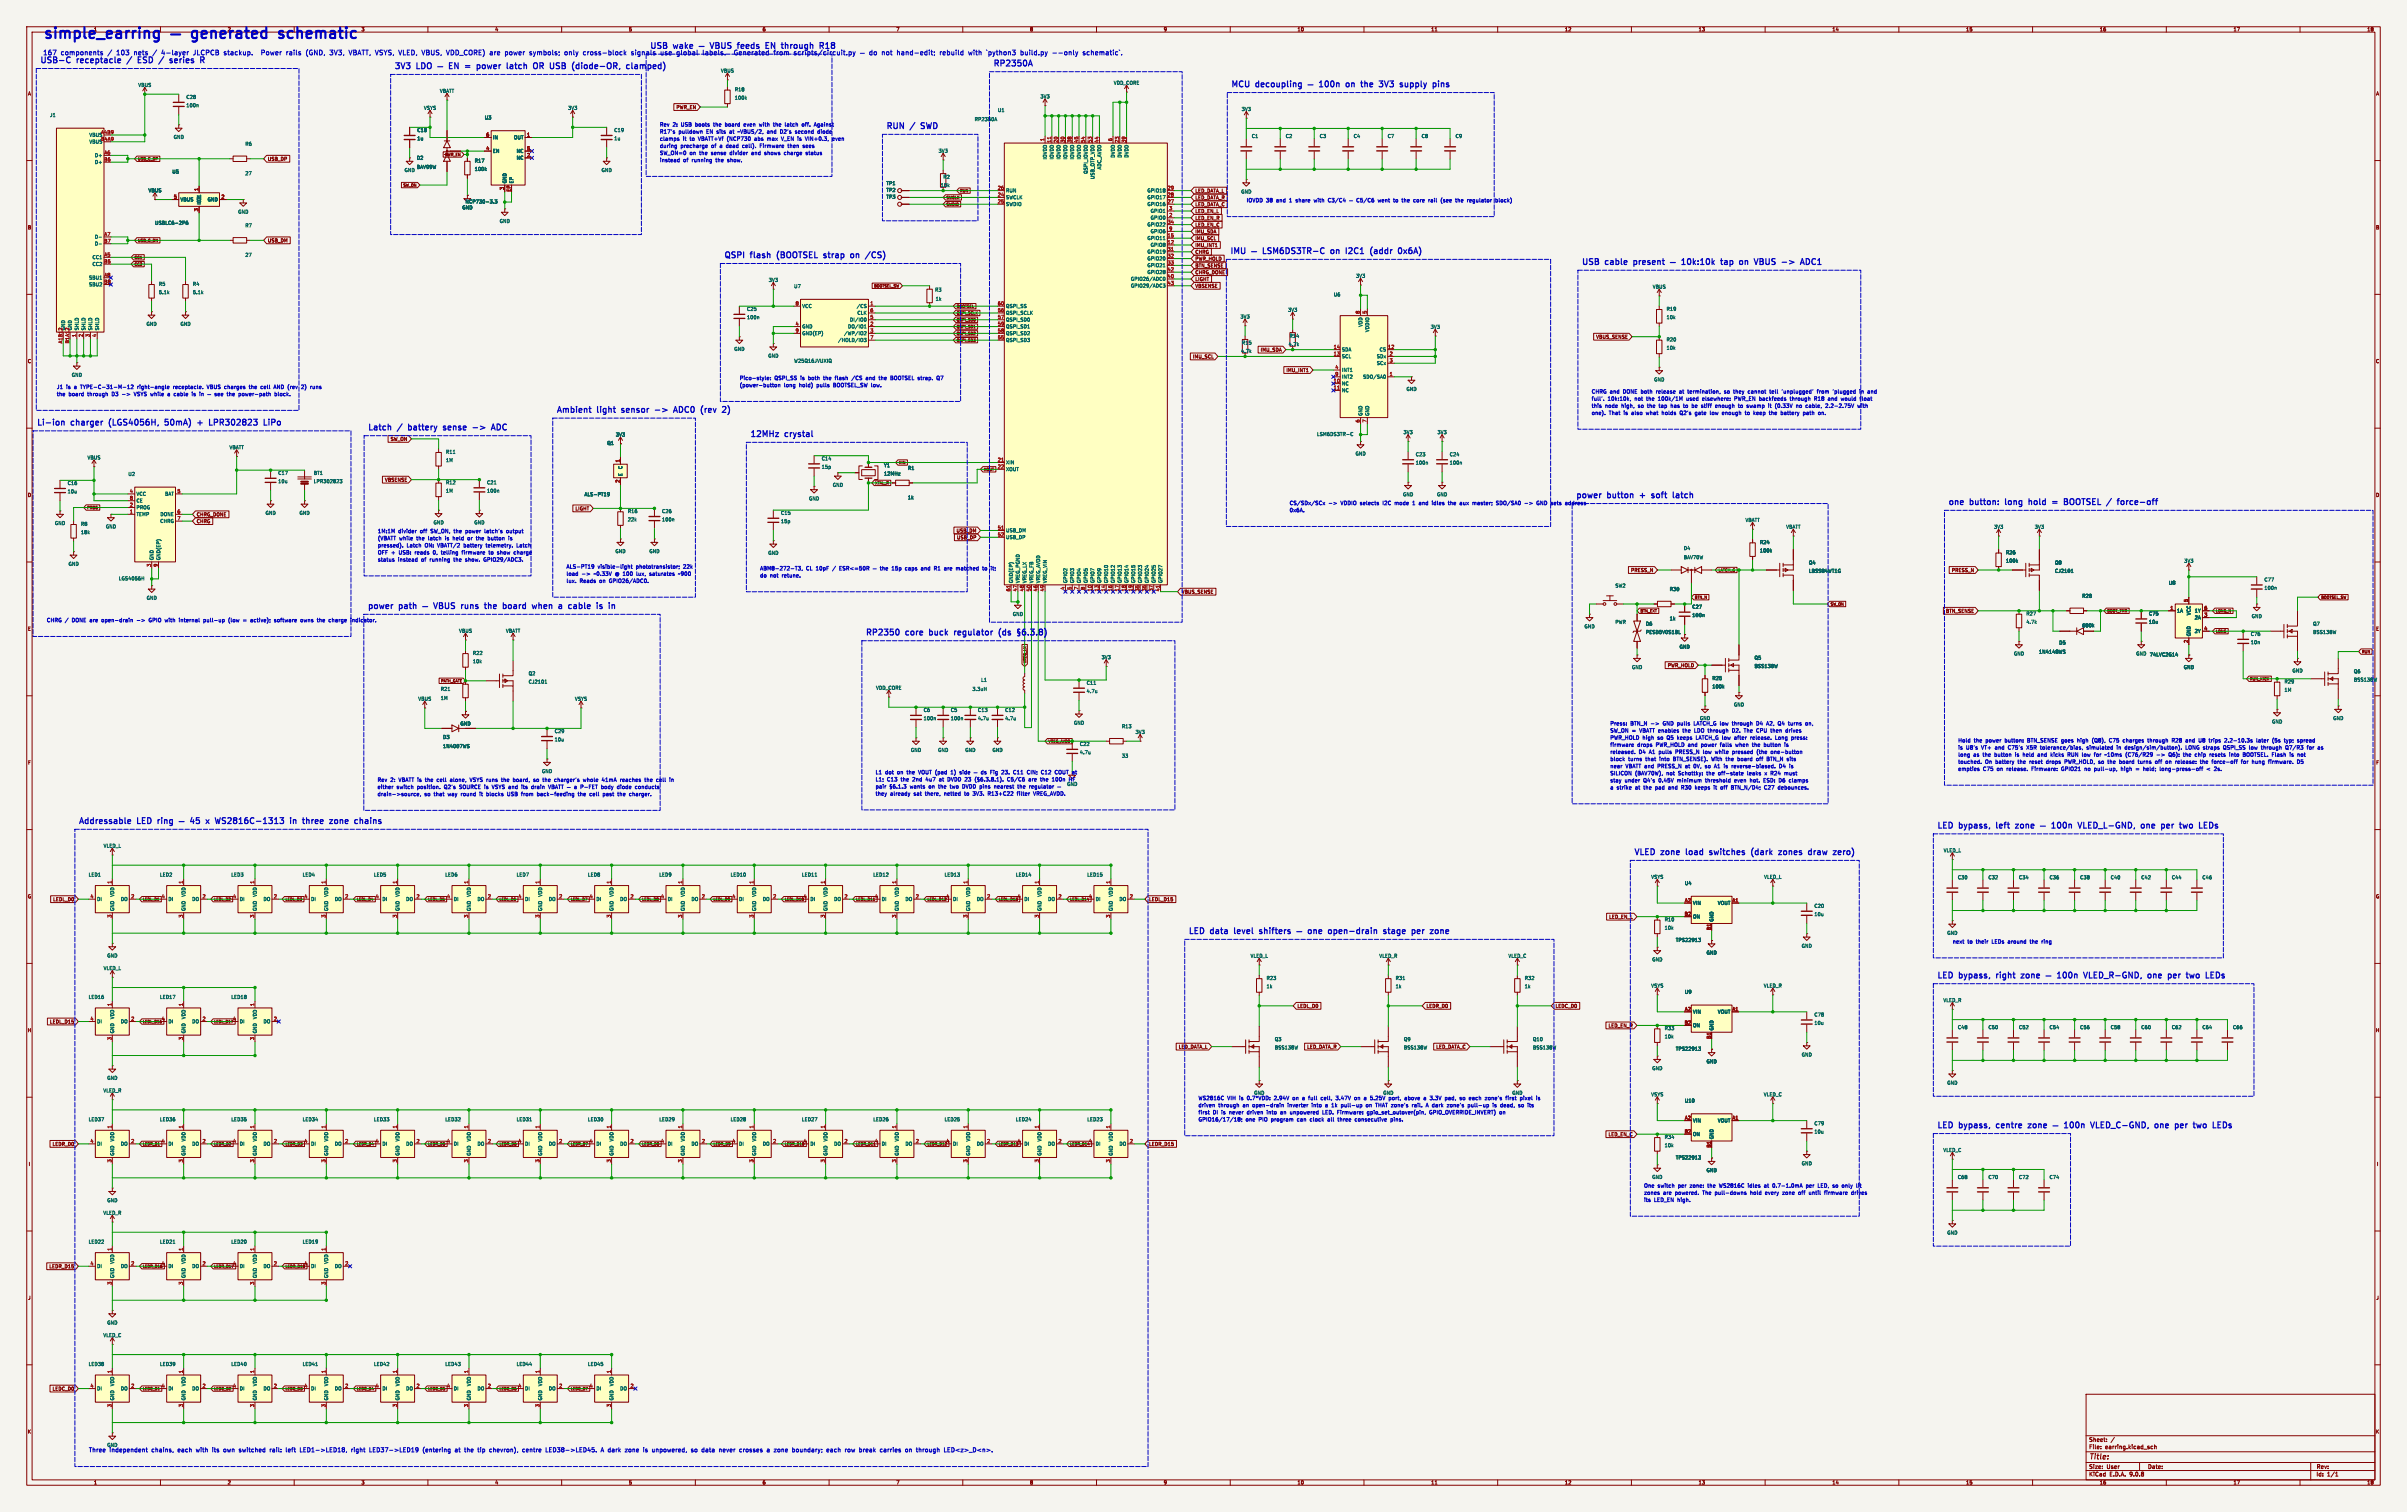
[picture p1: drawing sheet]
<svg xmlns="http://www.w3.org/2000/svg" width="900mm" height="565mm" viewBox="0 0 900 565" stroke-linecap="round" stroke-linejoin="round" font-family="sans-serif">
<defs><g id="words">
<g font-size="5.6" fill="#0000c2">
<text x="16" y="14.8">simple_earring</text>
<text x="73.7" y="14.8">generated</text>
<text x="107.8" y="14.8">schematic</text>
</g>
<g font-size="3.1" fill="#0000c2">
<text x="14.8" y="23.8">USB-C</text>
<text x="28.9" y="23.8">receptacle</text>
<text x="48.7" y="23.8">/</text>
<text x="53.5" y="23.8">ESD</text>
<text x="62.4" y="23.8">/</text>
<text x="67.2" y="23.8">series</text>
<text x="242.9" y="18.4">USB</text>
<text x="252" y="18.4">wake</text>
<text x="278.7" y="18.4">feeds</text>
<text x="290" y="18.4">EN</text>
<text x="296.9" y="18.4">through</text>
<text x="312" y="18.4">R18</text>
<text x="147.3" y="26">3V3</text>
<text x="156" y="26">LDO</text>
<text x="176.7" y="26">=</text>
<text x="182" y="26">power</text>
<text x="194.1" y="26">latch</text>
<text x="204.9" y="26">OR</text>
<text x="212" y="26">USB</text>
<text x="221.2" y="26">(diode-OR,</text>
<text x="242.4" y="26">clamped)</text>
<text x="371.2" y="25">RP2350A</text>
<text x="460.2" y="32.7">MCU</text>
<text x="469.7" y="32.7">decoupling</text>
<text x="506.1" y="32.7">on</text>
<text x="512.7" y="32.7">the</text>
<text x="520.3" y="32.7">3V3</text>
<text x="529" y="32.7">supply</text>
<text x="542.1" y="32.7">pins</text>
<text x="331.2" y="48.4">RUN</text>
<text x="340.6" y="48.4">/</text>
<text x="345.5" y="48.4">SWD</text>
<text x="459.8" y="95.1">IMU</text>
<text x="499.5" y="95.1">on</text>
<text x="506.1" y="95.1">I2C1</text>
<text x="516.1" y="95.1">(addr</text>
<text x="527.4" y="95.1">0x6A)</text>
<text x="270.6" y="96.6">QSPI</text>
<text x="280.8" y="96.6">flash</text>
<text x="291.6" y="96.6">(BOOTSEL</text>
<text x="309.9" y="96.6">strap</text>
<text x="320.9" y="96.6">on</text>
<text x="327.4" y="96.6">/CS)</text>
<text x="591.3" y="99.1">USB</text>
<text x="600.4" y="99.1">cable</text>
<text x="611.9" y="99.1">present</text>
<text x="647.2" y="99.1">tap</text>
<text x="655" y="99.1">on</text>
<text x="661.5" y="99.1">VBUS</text>
<text x="672.6" y="99.1">-&gt;</text>
<text x="680.6" y="99.1">ADC1</text>
<text x="207.9" y="154.4">Ambient</text>
<text x="223.5" y="154.4">light</text>
<text x="233.5" y="154.4">sensor</text>
<text x="246.8" y="154.4">-&gt;</text>
<text x="254.8" y="154.4">ADC0</text>
<text x="265.8" y="154.4">(rev</text>
<text x="13.6" y="159.2">Li-ion</text>
<text x="26.8" y="159.2">charger</text>
<text x="41.8" y="159.2">(LGS4056H,</text>
<text x="63.6" y="159.2">50mA)</text>
<text x="76.7" y="159.2">+</text>
<text x="81.9" y="159.2">LPR302823</text>
<text x="103.2" y="159.2">LiPo</text>
<text x="137.4" y="161">Latch</text>
<text x="148.9" y="161">/</text>
<text x="153.7" y="161">battery</text>
<text x="167.7" y="161">sense</text>
<text x="179.6" y="161">-&gt;</text>
<text x="187.6" y="161">ADC</text>
<text x="280.3" y="163.4">12MHz</text>
<text x="293.7" y="163.4">crystal</text>
<text x="589.1" y="186.3">power</text>
<text x="601.2" y="186.3">button</text>
<text x="614.2" y="186.3">+</text>
<text x="619.5" y="186.3">soft</text>
<text x="628.4" y="186.3">latch</text>
<text x="728.3" y="188.9">one</text>
<text x="736.8" y="188.9">button:</text>
<text x="750.8" y="188.9">long</text>
<text x="760.5" y="188.9">hold</text>
<text x="770.2" y="188.9">=</text>
<text x="775.5" y="188.9">BOOTSEL /</text>
<text x="797.2" y="188.9">force-off</text>
<text x="137.3" y="227.7">power</text>
<text x="149.4" y="227.7">path</text>
<text x="175.3" y="227.7">runs</text>
<text x="185" y="227.7">the</text>
<text x="192.7" y="227.7">board</text>
<text x="204.5" y="227.7">when</text>
<text x="215.3" y="227.7">a</text>
<text x="219.8" y="227.7">cable</text>
<text x="323.5" y="237.6">RP2350</text>
<text x="338.9" y="237.6">core</text>
<text x="348.5" y="237.6">buck</text>
<text x="358.8" y="237.6">regulator</text>
<text x="376.3" y="237.6">(ds</text>
<text x="29.3" y="308">Addressable</text>
<text x="51.5" y="308">LED</text>
<text x="60" y="308">ring</text>
<text x="80.8" y="308">x</text>
<text x="85.2" y="308">WS2816C-1313</text>
<text x="114" y="308">in</text>
<text x="119.6" y="308">three</text>
<text x="130.5" y="308">zone</text>
<text x="140.7" y="308">chains</text>
<text x="724.2" y="309.7">LED</text>
<text x="732.7" y="309.7">bypass,</text>
<text x="747.5" y="309.7">left</text>
<text x="755.6" y="309.7">zone</text>
<text x="781.7" y="309.7">VLED_L-GND,</text>
<text x="806.1" y="309.7">one</text>
<text x="814.5" y="309.7">per</text>
<text x="822.3" y="309.7">two</text>
<text x="610.9" y="319.7">VLED</text>
<text x="621.3" y="319.7">zone</text>
<text x="631.5" y="319.7">load</text>
<text x="641.2" y="319.7">switches</text>
<text x="657.7" y="319.7">(dark</text>
<text x="668.8" y="319.7">zones</text>
<text x="680.8" y="319.7">draw</text>
<text x="691" y="319.7">zero)</text>
<text x="444.3" y="349.2">LED</text>
<text x="452.8" y="349.2">data</text>
<text x="462.6" y="349.2">level</text>
<text x="472.9" y="349.2">shifters</text>
<text x="501.3" y="349.2">open-drain</text>
<text x="522.8" y="349.2">stage</text>
<text x="534.3" y="349.2">per</text>
<text x="542.1" y="349.2">zone</text>
<text x="724.2" y="365.7">LED</text>
<text x="732.7" y="365.7">bypass,</text>
<text x="747.5" y="365.7">right</text>
<text x="757.7" y="365.7">zone</text>
<text x="783.8" y="365.7">VLED_R-GND,</text>
<text x="808.6" y="365.7">one</text>
<text x="817" y="365.7">per</text>
<text x="824.8" y="365.7">two</text>
<text x="724.2" y="421.7">LED</text>
<text x="732.7" y="421.7">bypass,</text>
<text x="747.5" y="421.7">centre</text>
<text x="760.3" y="421.7">zone</text>
<text x="786.4" y="421.7">VLED_C-GND,</text>
<text x="811.2" y="421.7">one</text>
<text x="819.6" y="421.7">per</text>
<text x="827.4" y="421.7">two</text>
</g>
<text font-size="2.8" fill="#840000" x="781" y="545.9">Title:</text>
<g font-size="2.5" fill="#0000c2">
<text x="16" y="20.8">167</text>
<text x="22.6" y="20.8">components</text>
<text x="43.5" y="20.8">103</text>
<text x="50.2" y="20.8">nets</text>
<text x="57.3" y="20.8">/</text>
<text x="60.6" y="20.8">4-layer</text>
<text x="72.7" y="20.8">JLCPCB</text>
<text x="84.1" y="20.8">stackup.</text>
<text x="98.3" y="20.8">Power</text>
<text x="107.8" y="20.8">rails</text>
<text x="115.2" y="20.8">(GND,</text>
<text x="124.2" y="20.8">3V3,</text>
<text x="131.5" y="20.8">VBATT, VSYS, VLED, VBUS, VDD_CORE) are</text>
<text x="190.4" y="20.8">power</text>
<text x="199.7" y="20.8">symbols;</text>
<text x="212.9" y="20.8">only</text>
<text x="219.9" y="20.8">cross-block</text>
<text x="238" y="20.8">signals</text>
<text x="249.1" y="20.8">use</text>
<text x="255.2" y="20.8">global</text>
<text x="265.1" y="20.8">labels.</text>
<text x="277" y="20.8">Generated</text>
<text x="291.9" y="20.8">from</text>
<text x="299.6" y="20.8">scripts/circuit.py</text>
<text x="332.7" y="20.8">not</text>
<text x="338.4" y="20.8">hand-edit;</text>
<text x="354.6" y="20.8">rebuild</text>
<text x="365.4" y="20.8">with</text>
<text x="372.2" y="20.8">`python3</text>
<text x="385" y="20.8">build.py</text>
<text x="397" y="20.8">--only</text>
<text x="408.5" y="20.8">schematic`.</text>
</g>
<g font-size="2.2" fill="#0000c2">
<text x="33.1" y="542.8">Three</text>
<text x="40.9" y="542.8">independent</text>
<text x="56.7" y="542.8">chains,</text>
<text x="66.6" y="542.8">each</text>
<text x="73.6" y="542.8">with</text>
<text x="79.7" y="542.8">its</text>
<text x="84.1" y="542.8">own</text>
<text x="90" y="542.8">switched</text>
<text x="101.6" y="542.8">rail:</text>
<text x="107.8" y="542.8">left</text>
<text x="113.2" y="542.8">LED1-&gt;LED18,</text>
<text x="132.5" y="542.8">right</text>
<text x="139.4" y="542.8">LED37-&gt;LED19</text>
<text x="159.5" y="542.8">(entering</text>
<text x="171.7" y="542.8">at</text>
<text x="175.4" y="542.8">the</text>
<text x="180.5" y="542.8">tip</text>
<text x="185" y="542.8">chevron),</text>
<text x="197.5" y="542.8">centre</text>
<text x="206.3" y="542.8">LED38-&gt;LED45.</text>
<text x="227.2" y="542.8">A dark</text>
<text x="236.4" y="542.8">zone</text>
<text x="243.3" y="542.8">is</text>
<text x="246.8" y="542.8">unpowered,</text>
<text x="261.5" y="542.8">so</text>
<text x="265.6" y="542.8">data</text>
<text x="272.2" y="542.8">never</text>
<text x="280" y="542.8">crosses</text>
<text x="290.4" y="542.8">a</text>
<text x="293.2" y="542.8">zone</text>
<text x="300.1" y="542.8">boundary;</text>
<text x="313.2" y="542.8">each</text>
<text x="320.1" y="542.8">row</text>
<text x="325.6" y="542.8">break</text>
<text x="333.5" y="542.8">carries</text>
<text x="343.1" y="542.8">on</text>
<text x="347.4" y="542.8">through</text>
<text x="357.9" y="542.8">LED&lt;z&gt;_D&lt;n&gt;.</text>
</g>
<g font-size="2.1" fill="#840000">
<text x="781" y="539">Sheet:</text>
<text x="781" y="541.7">File:</text>
<text x="787.1" y="541.7">earring.kicad_sch</text>
<text x="781" y="551.9">KiCad</text>
<text x="781" y="549.1">Size:</text>
<text x="787.7" y="549.1">User</text>
<text x="788.7" y="551.9">E.D.A.</text>
<text x="796.3" y="551.9">9.0.8</text>
<text x="803" y="549.1">Date:</text>
<text x="866" y="549.3">Rev:</text>
<text x="866" y="551.9">Id:</text>
<text x="870.1" y="551.9">1/1</text>
</g>
<g font-size="1.9" fill="#0000c2">
<text x="246.6" y="47.4">Rev</text>
<text x="251.5" y="47.4">2:</text>
<text x="254.8" y="47.4">USB</text>
<text x="260.2" y="47.4">boots</text>
<text x="267.2" y="47.4">the</text>
<text x="271.7" y="47.4">board</text>
<text x="278.9" y="47.4">even</text>
<text x="284.8" y="47.4">with</text>
<text x="290.3" y="47.4">the</text>
<text x="294.8" y="47.4">latch</text>
<text x="301.3" y="47.4">off.</text>
<text x="306.1" y="47.4">Against</text>
<text x="246.6" y="52.7">clamps</text>
<text x="246.6" y="50">R17's</text>
<text x="253.7" y="50">pulldown</text>
<text x="255.3" y="52.7">it</text>
<text x="258" y="52.7">to</text>
<text x="261.3" y="52.7">VBATT+Vf</text>
<text x="264.2" y="50">EN sits</text>
<text x="272.2" y="52.7">(NCP730</text>
<text x="273.2" y="50">at</text>
<text x="276.5" y="50">~VBUS/2,</text>
<text x="282.7" y="52.7">abs</text>
<text x="287.6" y="52.7">max</text>
<text x="287.6" y="50">and</text>
<text x="292.6" y="50">D2's</text>
<text x="293.1" y="52.7">V_EN is</text>
<text x="298.4" y="50">second</text>
<text x="302.4" y="52.7">VIN+0.3,</text>
<text x="307" y="50">diode</text>
<text x="312.7" y="52.7">even</text>
<text x="246.6" y="58">SW_ON=0</text>
<text x="246.6" y="55.4">during</text>
<text x="254.4" y="55.4">precharge</text>
<text x="257.8" y="58">on</text>
<text x="261.6" y="58">the</text>
<text x="266.1" y="55.4">of</text>
<text x="266.1" y="58">sense</text>
<text x="269.4" y="55.4">a</text>
<text x="271.9" y="55.4">dead</text>
<text x="273.3" y="58">divider</text>
<text x="278.2" y="55.4">cell).</text>
<text x="281.6" y="58">and</text>
<text x="284.9" y="55.4">Firmware</text>
<text x="286.6" y="58">shows</text>
<text x="294.1" y="58">charge</text>
<text x="295.5" y="55.4">then</text>
<text x="301.3" y="55.4">sees</text>
<text x="302.4" y="58">status</text>
<text x="246.6" y="60.7">instead</text>
<text x="255.4" y="60.7">of</text>
<text x="258.8" y="60.7">running</text>
<text x="267.9" y="60.7">the</text>
<text x="272.4" y="60.7">show.</text>
<text x="466" y="75.7">IOVDD 38</text>
<text x="477.3" y="75.7">and</text>
<text x="482.3" y="75.7">1</text>
<text x="484.9" y="75.7">share</text>
<text x="491.9" y="75.7">with</text>
<text x="497.3" y="75.7">C3/C4</text>
<text x="516.5" y="75.7">went</text>
<text x="522.5" y="75.7">to</text>
<text x="525.8" y="75.7">the</text>
<text x="530.3" y="75.7">core</text>
<text x="536.1" y="75.7">rail</text>
<text x="540.9" y="75.7">(see</text>
<text x="546.6" y="75.7">the</text>
<text x="551.1" y="75.7">regulator</text>
<text x="561.9" y="75.7">block)</text>
<text x="276.5" y="142.1">Pico-style:</text>
<text x="289.6" y="142.1">QSPI_SS</text>
<text x="299.4" y="142.1">is</text>
<text x="302.5" y="142.1">both</text>
<text x="308.3" y="142.1">the</text>
<text x="312.8" y="142.1">flash</text>
<text x="319.3" y="142.1">/CS</text>
<text x="324.7" y="142.1">and</text>
<text x="329.7" y="142.1">the</text>
<text x="334.3" y="142.1">BOOTSEL strap.</text>
<text x="351.9" y="142.1">Q7</text>
<text x="21.1" y="145.4">J1</text>
<text x="21.1" y="148.1">the</text>
<text x="24.8" y="145.4">is</text>
<text x="25.6" y="148.1">board</text>
<text x="27.8" y="145.4">a</text>
<text x="30.3" y="145.4">TYPE-C-31-M-12</text>
<text x="32.8" y="148.1">through</text>
<text x="42" y="148.1">D3</text>
<text x="50.7" y="148.1">VSYS while</text>
<text x="51.8" y="145.4">right-angle</text>
<text x="63.6" y="148.1">a</text>
<text x="65.3" y="145.4">receptacle.</text>
<text x="66.1" y="148.1">cable</text>
<text x="73" y="148.1">is</text>
<text x="76.1" y="148.1">in</text>
<text x="78.2" y="145.4">VBUS charges</text>
<text x="86.9" y="148.1">the</text>
<text x="91.4" y="148.1">power-path</text>
<text x="94.3" y="145.4">the</text>
<text x="98.8" y="145.4">cell</text>
<text x="103.9" y="145.4">AND (rev</text>
<text x="105" y="148.1">block.</text>
<text x="114.5" y="145.4">2)</text>
<text x="118" y="145.4">runs</text>
<text x="276.5" y="144.8">(power-button</text>
<text x="293.1" y="144.8">long</text>
<text x="298.9" y="144.8">hold)</text>
<text x="305.6" y="144.8">pulls</text>
<text x="312" y="144.8">BOOTSEL_SW low.</text>
<text x="595" y="147.2">CHRG and</text>
<text x="595" y="149.8">full'.</text>
<text x="601.1" y="149.8">10k:10k,</text>
<text x="607" y="147.2">DONE both</text>
<text x="611.3" y="149.8">not</text>
<text x="615.9" y="149.8">the</text>
<text x="619.6" y="147.2">release</text>
<text x="620.4" y="149.8">100k/1M</text>
<text x="628.5" y="147.2">at</text>
<text x="631.2" y="149.8">used</text>
<text x="631.8" y="147.2">termination,</text>
<text x="637.3" y="149.8">elsewhere:</text>
<text x="645.6" y="147.2">so</text>
<text x="649.3" y="147.2">they</text>
<text x="649.4" y="149.8">PWR_EN backfeeds</text>
<text x="654.9" y="147.2">cannot</text>
<text x="663.2" y="147.2">tell</text>
<text x="667.9" y="147.2">'unplugged'</text>
<text x="670.6" y="149.8">through</text>
<text x="679.8" y="149.8">R18</text>
<text x="681.3" y="147.2">from</text>
<text x="685.1" y="149.8">and</text>
<text x="687.3" y="147.2">'plugged</text>
<text x="690.2" y="149.8">would</text>
<text x="697.4" y="149.8">float</text>
<text x="697.5" y="147.2">in</text>
<text x="700.7" y="147.2">and</text>
<text x="595" y="155.1">one).</text>
<text x="595" y="152.5">this</text>
<text x="600.1" y="152.5">node</text>
<text x="601.6" y="155.1">That</text>
<text x="606.4" y="152.5">high,</text>
<text x="607.2" y="155.1">is</text>
<text x="610.3" y="155.1">also</text>
<text x="612.7" y="152.5">so</text>
<text x="615.9" y="155.1">what</text>
<text x="616.4" y="152.5">the</text>
<text x="620.9" y="152.5">tap</text>
<text x="622" y="155.1">holds</text>
<text x="625.5" y="152.5">has</text>
<text x="628.9" y="155.1">Q2's</text>
<text x="630.4" y="152.5">to</text>
<text x="633.7" y="152.5">be</text>
<text x="634.7" y="155.1">gate</text>
<text x="637.4" y="152.5">stiff</text>
<text x="640.5" y="155.1">low</text>
<text x="642.8" y="152.5">enough</text>
<text x="645.2" y="155.1">enough</text>
<text x="651.6" y="152.5">to</text>
<text x="654" y="155.1">to</text>
<text x="654.9" y="152.5">swamp</text>
<text x="657.3" y="155.1">keep</text>
<text x="663.2" y="152.5">it</text>
<text x="663.3" y="155.1">the</text>
<text x="665.9" y="152.5">(0.33V</text>
<text x="667.8" y="155.1">battery</text>
<text x="673.9" y="152.5">no</text>
<text x="676.3" y="155.1">path</text>
<text x="677.7" y="152.5">cable,</text>
<text x="682.2" y="155.1">on.</text>
<text x="685.3" y="152.5">2.2-2.75V</text>
<text x="697.5" y="152.5">with</text>
<text x="482.1" y="191.5">0x6A.</text>
<text x="482.1" y="188.8">CS/SDx/SCx</text>
<text x="501.4" y="188.8">VDDIO selects</text>
<text x="517.4" y="188.8">I2C</text>
<text x="522.1" y="188.8">mode</text>
<text x="528.9" y="188.8">1</text>
<text x="531.5" y="188.8">and</text>
<text x="536.5" y="188.8">idles</text>
<text x="542.8" y="188.8">the</text>
<text x="547.3" y="188.8">aux</text>
<text x="552.2" y="188.8">master;</text>
<text x="561.3" y="188.8">SDO/SA0</text>
<text x="572" y="188.8">-&gt;</text>
<text x="576.7" y="188.8">GND sets</text>
<text x="587.8" y="188.8">address</text>
<text x="141.1" y="199.3">1M:1M</text>
<text x="141.1" y="202">(VBATT while</text>
<text x="148.9" y="199.3">divider</text>
<text x="155.8" y="202">the</text>
<text x="157.2" y="199.3">off</text>
<text x="160.3" y="202">latch</text>
<text x="161.3" y="199.3">SW_ON, the</text>
<text x="166.8" y="202">is</text>
<text x="169.9" y="202">held</text>
<text x="174.6" y="199.3">power</text>
<text x="175.6" y="202">or</text>
<text x="179" y="202">the</text>
<text x="181.9" y="199.3">latch's</text>
<text x="183.5" y="202">button</text>
<text x="190.2" y="199.3">output</text>
<text x="191.4" y="202">is</text>
<text x="141.1" y="204.6">pressed).</text>
<text x="141.1" y="207.3">OFF +</text>
<text x="141.1" y="210">status</text>
<text x="148.8" y="210">instead</text>
<text x="149.2" y="207.3">USB:</text>
<text x="152.1" y="204.6">Latch</text>
<text x="155.3" y="207.3">reads</text>
<text x="157.6" y="210">of</text>
<text x="159" y="204.6">ON:</text>
<text x="160.9" y="210">running</text>
<text x="162.3" y="207.3">0,</text>
<text x="163.8" y="204.6">VBATT/2</text>
<text x="165.6" y="207.3">telling</text>
<text x="170" y="210">the</text>
<text x="173.5" y="207.3">firmware</text>
<text x="173.8" y="204.6">battery</text>
<text x="174.6" y="210">show.</text>
<text x="181.6" y="210">GPIO29/ADC3.</text>
<text x="182.3" y="204.6">telemetry.</text>
<text x="183.7" y="207.3">to</text>
<text x="187" y="207.3">show</text>
<text x="193.4" y="207.3">charge</text>
<text x="193.9" y="204.6">Latch</text>
<text x="211.7" y="212.6">ALS-PT19</text>
<text x="211.7" y="215.2">load</text>
<text x="222.2" y="215.2">~0.33V</text>
<text x="223.5" y="212.6">visible-light</text>
<text x="230.3" y="215.2">@ 100</text>
<text x="237.9" y="212.6">phototransistor;</text>
<text x="238.6" y="215.2">lux,</text>
<text x="243.6" y="215.2">saturates</text>
<text x="254.6" y="215.2">~900</text>
<text x="255.7" y="212.6">22k</text>
<text x="284.1" y="213.2">ABM8-272-T3,</text>
<text x="284.1" y="215.9">do</text>
<text x="287.9" y="215.9">not</text>
<text x="292.4" y="215.9">retune.</text>
<text x="301.4" y="213.2">CL 10pF</text>
<text x="311.5" y="213.2">/</text>
<text x="314.3" y="213.2">ESR&lt;=50R</text>
<text x="334.4" y="213.2">15p</text>
<text x="339.6" y="213.2">caps</text>
<text x="345.7" y="213.2">and</text>
<text x="350.7" y="213.2">R1</text>
<text x="354.7" y="213.2">are</text>
<text x="359.3" y="213.2">matched</text>
<text x="369.4" y="213.2">to</text>
<text x="211.7" y="217.9">lux.</text>
<text x="216.7" y="217.9">Reads</text>
<text x="224.2" y="217.9">on</text>
<text x="228" y="217.9">GPIO26/ADC0.</text>
<text x="17.4" y="232.6">CHRG /</text>
<text x="27" y="232.6">DONE are</text>
<text x="38.4" y="232.6">open-drain</text>
<text x="51.7" y="232.6">-&gt;</text>
<text x="56.4" y="232.6">GPIO with</text>
<text x="68" y="232.6">internal</text>
<text x="77.4" y="232.6">pull-up</text>
<text x="86.9" y="232.6">(low</text>
<text x="92.5" y="232.6">=</text>
<text x="95.5" y="232.6">active);</text>
<text x="104.5" y="232.6">software</text>
<text x="114.6" y="232.6">owns</text>
<text x="121" y="232.6">the</text>
<text x="125.5" y="232.6">charge</text>
<text x="133.8" y="232.6">indicator.</text>
<text x="602" y="273.8">SW_ON =</text>
<text x="602" y="271.2">Press:</text>
<text x="609.6" y="271.2">BTN_N -&gt;</text>
<text x="613.1" y="273.8">VBATT enables</text>
<text x="622" y="271.2">GND pulls</text>
<text x="629.6" y="273.8">the</text>
<text x="633.9" y="271.2">LATCH_G low</text>
<text x="634.1" y="273.8">LDO through</text>
<text x="648.6" y="271.2">through</text>
<text x="648.6" y="273.8">D2.</text>
<text x="653.2" y="273.8">The</text>
<text x="657.8" y="271.2">D4</text>
<text x="658" y="273.8">CPU</text>
<text x="661.8" y="271.2">A2,</text>
<text x="663.5" y="273.8">then</text>
<text x="666.3" y="271.2">Q4</text>
<text x="669.3" y="273.8">drives</text>
<text x="670.3" y="271.2">turns</text>
<text x="676.9" y="271.2">on,</text>
<text x="602" y="279.2">firmware</text>
<text x="602" y="281.8">released.</text>
<text x="602" y="276.5">PWR_HOLD high</text>
<text x="612.2" y="279.2">drops</text>
<text x="612.7" y="281.8">D4</text>
<text x="616.7" y="281.8">A1</text>
<text x="619.2" y="279.2">PWR_HOLD and</text>
<text x="619.8" y="276.5">so</text>
<text x="620.5" y="281.8">pulls</text>
<text x="623.5" y="276.5">Q5</text>
<text x="626.9" y="281.8">PRESS_N</text>
<text x="627.5" y="276.5">keeps</text>
<text x="634.7" y="276.5">LATCH_G low</text>
<text x="636.5" y="279.2">power</text>
<text x="637.4" y="281.8">low</text>
<text x="642.1" y="281.8">while</text>
<text x="643.8" y="279.2">falls</text>
<text x="648.7" y="281.8">pressed</text>
<text x="649.4" y="276.5">after</text>
<text x="649.7" y="279.2">when</text>
<text x="655.6" y="276.5">release.</text>
<text x="656.1" y="279.2">the</text>
<text x="658" y="281.8">(the</text>
<text x="660.6" y="279.2">button</text>
<text x="663.4" y="281.8">one-button</text>
<text x="665.1" y="276.5">Long</text>
<text x="668.6" y="279.2">is</text>
<text x="671.3" y="276.5">press:</text>
<text x="732.1" y="280.2">is</text>
<text x="732.1" y="277.5">Hold</text>
<text x="735.1" y="280.2">U8's</text>
<text x="738" y="277.5">the</text>
<text x="740.9" y="280.2">VT+</text>
<text x="742.5" y="277.5">power</text>
<text x="746.2" y="280.2">and</text>
<text x="749.9" y="277.5">button:</text>
<text x="751.2" y="280.2">C75's</text>
<text x="758.3" y="280.2">X5R</text>
<text x="758.4" y="277.5">BTN_SENSE goes</text>
<text x="763.7" y="280.2">tolerance/bias,</text>
<text x="777.5" y="277.5">high</text>
<text x="781.2" y="280.2">simulated</text>
<text x="783.2" y="277.5">(Q8),</text>
<text x="789.7" y="277.5">C75</text>
<text x="792.6" y="280.2">in</text>
<text x="795.1" y="277.5">charges</text>
<text x="795.8" y="280.2">design/sim/button).</text>
<text x="804.5" y="277.5">through</text>
<text x="813.7" y="277.5">R28</text>
<text x="818.7" y="280.2">LONG straps</text>
<text x="819.1" y="277.5">and</text>
<text x="824.1" y="277.5">U8</text>
<text x="828.1" y="277.5">trips</text>
<text x="833.1" y="280.2">QSPI_SS</text>
<text x="834.1" y="277.5">2.2-10.3s</text>
<text x="843" y="280.2">low</text>
<text x="846.2" y="277.5">later</text>
<text x="847.7" y="280.2">through</text>
<text x="852.3" y="277.5">(5s</text>
<text x="856.9" y="280.2">Q7/R3</text>
<text x="857" y="277.5">typ;</text>
<text x="862" y="277.5">spread</text>
<text x="865.2" y="280.2">for</text>
<text x="602" y="287.1">near</text>
<text x="602" y="284.5">block</text>
<text x="607.8" y="287.1">VBATT and</text>
<text x="608.8" y="284.5">turns</text>
<text x="615.4" y="284.5">that</text>
<text x="620" y="287.1">PRESS_N</text>
<text x="620.8" y="284.5">into</text>
<text x="626" y="284.5">BTN_SENSE).</text>
<text x="630.5" y="287.1">at</text>
<text x="633.8" y="287.1">0V,</text>
<text x="638.3" y="287.1">so</text>
<text x="640.5" y="284.5">With</text>
<text x="641.9" y="287.1">A1</text>
<text x="645.7" y="287.1">is</text>
<text x="646.1" y="284.5">the</text>
<text x="648.8" y="287.1">reverse-biased.</text>
<text x="650.6" y="284.5">board</text>
<text x="657.8" y="284.5">off</text>
<text x="661.9" y="284.5">BTN_N sits</text>
<text x="666.7" y="287.1">D4</text>
<text x="670.7" y="287.1">is</text>
<text x="732.1" y="282.8">long</text>
<text x="732.1" y="285.5">touched.</text>
<text x="737.8" y="282.8">as</text>
<text x="741.5" y="282.8">the</text>
<text x="742.2" y="285.5">On</text>
<text x="746" y="282.8">button</text>
<text x="746.2" y="285.5">battery</text>
<text x="753.9" y="282.8">is</text>
<text x="754.7" y="285.5">the</text>
<text x="756.9" y="282.8">held</text>
<text x="759.2" y="285.5">reset</text>
<text x="762.7" y="282.8">and</text>
<text x="765.7" y="285.5">drops</text>
<text x="767.7" y="282.8">kicks</text>
<text x="772.7" y="285.5">PWR_HOLD, so</text>
<text x="774.2" y="282.8">RUN low</text>
<text x="784.5" y="282.8">for</text>
<text x="788.7" y="282.8">~10ms</text>
<text x="789.2" y="285.5">the</text>
<text x="793.7" y="285.5">board</text>
<text x="796.6" y="282.8">(C76/R29</text>
<text x="800.9" y="285.5">turns</text>
<text x="807.5" y="285.5">off</text>
<text x="808.4" y="282.8">-&gt;</text>
<text x="811.6" y="285.5">on</text>
<text x="813.1" y="282.8">Q6):</text>
<text x="815.4" y="285.5">release:</text>
<text x="818.7" y="282.8">the</text>
<text x="823.2" y="282.8">chip</text>
<text x="824.9" y="285.5">the</text>
<text x="828.9" y="282.8">resets</text>
<text x="829.4" y="285.5">force-off</text>
<text x="836.5" y="282.8">into</text>
<text x="840.6" y="285.5">for</text>
<text x="841.7" y="282.8">BOOTSEL. Flash</text>
<text x="844.7" y="285.5">hung</text>
<text x="851.1" y="285.5">firmware.</text>
<text x="859.6" y="282.8">is</text>
<text x="141" y="292.3">Rev</text>
<text x="146" y="292.3">2:</text>
<text x="149.2" y="292.3">VBATT is</text>
<text x="159.4" y="292.3">the</text>
<text x="163.9" y="292.3">cell</text>
<text x="169" y="292.3">alone,</text>
<text x="176.7" y="292.3">VSYS runs</text>
<text x="188.8" y="292.3">the</text>
<text x="193.3" y="292.3">board,</text>
<text x="201.1" y="292.3">so</text>
<text x="204.8" y="292.3">the</text>
<text x="209.3" y="292.3">charger's</text>
<text x="220.3" y="292.3">whole</text>
<text x="227.4" y="292.3">41mA</text>
<text x="234.4" y="292.3">reaches</text>
<text x="243.8" y="292.3">the</text>
<text x="248.3" y="292.3">cell</text>
<text x="327.3" y="289.4">L1</text>
<text x="327.3" y="292.1">L1;</text>
<text x="331" y="289.4">dot</text>
<text x="331.6" y="292.1">C13</text>
<text x="335.5" y="289.4">on</text>
<text x="336.9" y="292.1">the</text>
<text x="339.3" y="289.4">the</text>
<text x="341.5" y="292.1">2nd</text>
<text x="343.8" y="289.4">VOUT (pad</text>
<text x="346.6" y="292.1">4u7</text>
<text x="351.7" y="292.1">at</text>
<text x="355.1" y="292.1">DVDD 23</text>
<text x="356.3" y="289.4">1)</text>
<text x="359.8" y="289.4">side</text>
<text x="371.8" y="289.4">Fig</text>
<text x="376.1" y="289.4">23.</text>
<text x="377.9" y="292.1">C5/C6</text>
<text x="380.7" y="289.4">C11</text>
<text x="386" y="289.4">CIN;</text>
<text x="386.1" y="292.1">are</text>
<text x="390.7" y="292.1">the</text>
<text x="391.5" y="289.4">C12</text>
<text x="395.2" y="292.1">100n</text>
<text x="396.8" y="289.4">COUT at</text>
<text x="401.7" y="292.1">HF</text>
<text x="602" y="292.5">stay</text>
<text x="602" y="289.8">SILICON</text>
<text x="607.5" y="292.5">under</text>
<text x="611.3" y="289.8">(BAV70W),</text>
<text x="614.6" y="292.5">Q4's</text>
<text x="620.4" y="292.5">0.45V</text>
<text x="623.2" y="289.8">not</text>
<text x="627.5" y="292.5">minimum</text>
<text x="627.8" y="289.8">Schottky:</text>
<text x="638.2" y="292.5">threshold</text>
<text x="638.5" y="289.8">the</text>
<text x="643" y="289.8">off-state</text>
<text x="649.3" y="292.5">even</text>
<text x="654.1" y="289.8">leaks</text>
<text x="655.3" y="292.5">hot.</text>
<text x="660.5" y="292.5">ESD: D6</text>
<text x="660.8" y="289.8">x</text>
<text x="663.2" y="289.8">R24</text>
<text x="668.5" y="289.8">must</text>
<text x="670.4" y="292.5">clamps</text>
<text x="732.1" y="288.2">empties</text>
<text x="741.4" y="288.2">C75</text>
<text x="746.7" y="288.2">on</text>
<text x="750.5" y="288.2">release.</text>
<text x="760" y="288.2">Firmware:</text>
<text x="771.3" y="288.2">GPIO21</text>
<text x="780.2" y="288.2">no</text>
<text x="784" y="288.2">pull-up,</text>
<text x="794.1" y="288.2">high</text>
<text x="799.9" y="288.2">=</text>
<text x="802.8" y="288.2">held;</text>
<text x="809.2" y="288.2">long-press-off</text>
<text x="826.9" y="288.2">&lt;</text>
<text x="829.9" y="288.2">2s.</text>
<text x="141" y="297.6">drain-&gt;source,</text>
<text x="141" y="294.9">either</text>
<text x="148.3" y="294.9">switch</text>
<text x="156.1" y="294.9">position.</text>
<text x="158.7" y="297.6">so</text>
<text x="162.3" y="297.6">that</text>
<text x="166.3" y="294.9">Q2's</text>
<text x="167.7" y="297.6">way</text>
<text x="172.1" y="294.9">SOURCE is</text>
<text x="172.7" y="297.6">round</text>
<text x="179.9" y="297.6">it</text>
<text x="182.6" y="297.6">blocks</text>
<text x="184.8" y="294.9">VSYS and</text>
<text x="190.6" y="297.6">USB</text>
<text x="196.1" y="297.6">from</text>
<text x="196.1" y="294.9">its</text>
<text x="200" y="294.9">drain</text>
<text x="202.1" y="297.6">back-feeding</text>
<text x="217.6" y="297.6">the</text>
<text x="219.1" y="294.9">P-FET</text>
<text x="222.1" y="297.6">cell</text>
<text x="227" y="294.9">body</text>
<text x="227.2" y="297.6">past</text>
<text x="232.9" y="297.6">the</text>
<text x="233.1" y="294.9">diode</text>
<text x="237.5" y="297.6">charger.</text>
<text x="240" y="294.9">conducts</text>
<text x="327.3" y="294.7">pair</text>
<text x="327.3" y="297.4">they</text>
<text x="332.8" y="297.4">already</text>
<text x="340.3" y="294.7">wants</text>
<text x="341.7" y="297.4">sat</text>
<text x="346.2" y="297.4">there,</text>
<text x="347.5" y="294.7">on</text>
<text x="351.3" y="294.7">the</text>
<text x="353.4" y="297.4">netted</text>
<text x="355.8" y="294.7">two</text>
<text x="360.6" y="294.7">DVDD pins</text>
<text x="361.2" y="297.4">to</text>
<text x="364.5" y="297.4">3V3.</text>
<text x="370.3" y="297.4">R13+C22</text>
<text x="372.8" y="294.7">nearest</text>
<text x="381.4" y="297.4">filter</text>
<text x="381.8" y="294.7">the</text>
<text x="386.3" y="294.7">regulator</text>
<text x="387.7" y="297.4">VREG_AVDD.</text>
<text x="602" y="295.1">a</text>
<text x="604.5" y="295.1">strike</text>
<text x="611.5" y="295.1">at</text>
<text x="614.8" y="295.1">the</text>
<text x="619.3" y="295.1">pad</text>
<text x="624.4" y="295.1">and</text>
<text x="629.4" y="295.1">R30</text>
<text x="634.7" y="295.1">keeps</text>
<text x="641.9" y="295.1">it</text>
<text x="644.6" y="295.1">off</text>
<text x="648.7" y="295.1">BTN_N/D4;</text>
<text x="661.3" y="295.1">C27</text>
<text x="666.6" y="295.1">debounces.</text>
<text x="730" y="352.7">next</text>
<text x="735.6" y="352.7">to</text>
<text x="739" y="352.7">their</text>
<text x="745" y="352.7">LEDs</text>
<text x="751.2" y="352.7">around</text>
<text x="759.6" y="352.7">the</text>
<text x="764.1" y="352.7">ring</text>
<text x="448" y="413.8">driven</text>
<text x="448" y="411.2">WS2816C</text>
<text x="455.6" y="413.8">through</text>
<text x="458.9" y="411.2">VIH is</text>
<text x="464.8" y="413.8">an</text>
<text x="466.5" y="411.2">0.7*VDD:</text>
<text x="468.6" y="413.8">open-drain</text>
<text x="476.8" y="411.2">2.94V</text>
<text x="481.9" y="413.8">inverter</text>
<text x="483.9" y="411.2">on</text>
<text x="487.7" y="411.2">a</text>
<text x="490.2" y="411.2">full</text>
<text x="491.1" y="413.8">into</text>
<text x="495" y="411.2">cell,</text>
<text x="496.3" y="413.8">a</text>
<text x="498.8" y="413.8">1k</text>
<text x="500.8" y="411.2">3.47V</text>
<text x="502.5" y="413.8">pull-up</text>
<text x="507.9" y="411.2">on</text>
<text x="511.7" y="411.2">a</text>
<text x="512" y="413.8">on</text>
<text x="514.2" y="411.2">5.25V</text>
<text x="515.8" y="413.8">THAT zone's</text>
<text x="521.3" y="411.2">port,</text>
<text x="527.4" y="411.2">above</text>
<text x="529.8" y="413.8">rail.</text>
<text x="534.7" y="411.2">a</text>
<text x="535.2" y="413.8">A dark</text>
<text x="537.2" y="411.2">3.3V</text>
<text x="543" y="411.2">pad,</text>
<text x="543.4" y="413.8">zone's</text>
<text x="548.7" y="411.2">so</text>
<text x="551.4" y="413.8">pull-up</text>
<text x="552.3" y="411.2">each</text>
<text x="558.5" y="411.2">zone's</text>
<text x="560.9" y="413.8">is</text>
<text x="563.9" y="413.8">dead,</text>
<text x="566.4" y="411.2">first</text>
<text x="570.8" y="413.8">so</text>
<text x="571.9" y="411.2">pixel</text>
<text x="448" y="416.5">first</text>
<text x="448" y="419.2">GPIO16/17/18;</text>
<text x="453.5" y="416.5">DI is</text>
<text x="459.8" y="416.5">never</text>
<text x="465.8" y="419.2">one</text>
<text x="466.7" y="416.5">driven</text>
<text x="470.7" y="419.2">PIO</text>
<text x="474.3" y="416.5">into</text>
<text x="475.5" y="419.2">program</text>
<text x="479.5" y="416.5">an</text>
<text x="483.3" y="416.5">unpowered</text>
<text x="485.4" y="419.2">can</text>
<text x="490.4" y="419.2">clock</text>
<text x="495.6" y="416.5">LED.</text>
<text x="497.2" y="419.2">all</text>
<text x="501.2" y="419.2">three</text>
<text x="501.3" y="416.5">Firmware:</text>
<text x="507.7" y="419.2">consecutive</text>
<text x="512.6" y="416.5">gpio_set_outover(pin,</text>
<text x="521.2" y="419.2">pins.</text>
<text x="536.1" y="416.5">GPIO_OVERRIDE_INVERT) on</text>
<text x="614.6" y="443.9">One</text>
<text x="619.8" y="443.9">switch</text>
<text x="627.6" y="443.9">per</text>
<text x="632.1" y="443.9">zone:</text>
<text x="638.9" y="443.9">the</text>
<text x="643.4" y="443.9">WS2816C</text>
<text x="654.3" y="443.9">idles</text>
<text x="660.6" y="443.9">at</text>
<text x="663.9" y="443.9">0.7-1.0mA</text>
<text x="676.6" y="443.9">per</text>
<text x="681.2" y="443.9">LED,</text>
<text x="686.9" y="443.9">so</text>
<text x="690.5" y="443.9">only</text>
<text x="696.1" y="443.9">lit</text>
<text x="614.6" y="449.2">its</text>
<text x="614.6" y="446.6">zones</text>
<text x="618.4" y="449.2">LED_EN high.</text>
<text x="621.8" y="446.6">are</text>
<text x="626.4" y="446.6">powered.</text>
<text x="636.9" y="446.6">The</text>
<text x="641.6" y="446.6">pull-downs</text>
<text x="655" y="446.6">hold</text>
<text x="660.8" y="446.6">every</text>
<text x="667.4" y="446.6">zone</text>
<text x="673.6" y="446.6">off</text>
<text x="677.7" y="446.6">until</text>
<text x="683.6" y="446.6">firmware</text>
<text x="693.9" y="446.6">drives</text>
</g>
<g font-size="1.8" fill="#0000c2">
<text x="35" y="11.9">1</text>
<text x="85" y="11.9">2</text>
<text x="635.5" y="269.3">GND</text>
<text x="468.8" y="409.3">GND</text>
<text x="40" y="540.9">GND</text>
</g>
<g font-size="1.8" fill="#840000">
<text x="135" y="11.9">3</text>
<text x="185" y="11.9">4</text>
<text x="235" y="11.9">5</text>
<text x="285" y="11.9">6</text>
<text x="335" y="11.9">7</text>
<text x="385" y="11.9">8</text>
<text x="435" y="11.9">9</text>
<text x="485" y="11.9">10</text>
<text x="535" y="11.9">11</text>
<text x="585" y="11.9">12</text>
<text x="635" y="11.9">13</text>
<text x="685" y="11.9">14</text>
<text x="735" y="11.9">15</text>
<text x="785" y="11.9">16</text>
<text x="835" y="11.9">17</text>
<text x="885" y="11.9">18</text>
<text x="10.3" y="35.9">A</text>
<text x="888.3" y="35.9">A</text>
<text x="252.8" y="41">PWR_EN</text>
<text x="100" y="60.3">USB_DP</text>
<text x="446.8" y="72.2">LED_DATA_L</text>
<text x="446.8" y="77.3">LED_DATA_C</text>
<text x="446.8" y="74.7">LED_DATA_R</text>
<text x="446.8" y="82.3">LED_EN_R</text>
<text x="446.8" y="79.8">LED_EN_L</text>
<text x="10.3" y="85.9">B</text>
<text x="446.8" y="87.4">IMU_SDA</text>
<text x="446.8" y="90">IMU_SCL</text>
<text x="446.8" y="84.9">LED_EN_C</text>
<text x="888.3" y="85.9">B</text>
<text x="100" y="90.8">USB_DM</text>
<text x="446.8" y="95">CHRG</text>
<text x="446.8" y="92.5">IMU_INT1</text>
<text x="446.8" y="100.1">BTN_SENSE</text>
<text x="446.8" y="97.6">PWR_HOLD</text>
<text x="446.8" y="107.7">VBSENSE</text>
<text x="446.8" y="105.2">LIGHT</text>
<text x="446.8" y="102.7">CHRG_DONE</text>
<text x="471.2" y="131.6">IMU_SDA</text>
<text x="596.7" y="126.8">VBUS_SENSE</text>
<text x="10.3" y="135.9">C</text>
<text x="445.9" y="134.1">IMU_SCL</text>
<text x="888.3" y="135.9">C</text>
<text x="480.9" y="139.2">IMU_INT1</text>
<text x="145.9" y="165">SW_ON</text>
<text x="10.3" y="185.9">D</text>
<text x="143.8" y="180.2">VBSENSE</text>
<text x="888.3" y="185.9">D</text>
<text x="215" y="190.9">LIGHT</text>
<text x="73.4" y="195.7">CHRG</text>
<text x="73.4" y="193.1">CHRG_DONE</text>
<text x="357.5" y="199.2">USB_DM</text>
<text x="357.7" y="201.7">USB_DP</text>
<text x="609.7" y="214">PRESS_N</text>
<text x="729.6" y="214">PRESS_N</text>
<text x="441.7" y="222">VBUS_SENSE</text>
<text x="727.5" y="229.2">BTN_SENSE</text>
<text x="10.3" y="235.9">E</text>
<text x="888.3" y="235.9">E</text>
<text x="623.4" y="249.5">PWR_HOLD</text>
<text x="10.3" y="285.9">F</text>
<text x="888.3" y="285.9">F</text>
<text x="10.3" y="335.9">G</text>
<text x="300.4" y="335.7">4</text>
<text x="327" y="335.7">4</text>
<text x="353.7" y="335.7">4</text>
<text x="380.4" y="335.7">4</text>
<text x="407.1" y="335.7">4</text>
<text x="888.3" y="335.9">G</text>
<text x="19.7" y="337">LEDL_D0</text>
<text x="429.5" y="337">LEDL_D15</text>
<text x="601.5" y="343.5">LED_EN_L</text>
<text x="485" y="376.8">LEDL_D0</text>
<text x="533.2" y="376.8">LEDR_D0</text>
<text x="581.5" y="376.8">LEDC_D0</text>
<text x="18.5" y="382.7">LEDL_D15</text>
<text x="60.3" y="381.5">4</text>
<text x="10.2" y="385.9">H</text>
<text x="601.3" y="384.1">LED_EN_R</text>
<text x="888.2" y="385.9">H</text>
<text x="440.6" y="392.1">LED_DATA_L</text>
<text x="488.6" y="392.1">LED_DATA_R</text>
<text x="536.9" y="392.1">LED_DATA_C</text>
<text x="601.3" y="424.8">LED_EN_C</text>
<text x="19.5" y="428.4">LEDR_D0</text>
<text x="300.4" y="427.2">4</text>
<text x="327" y="427.2">4</text>
<text x="353.7" y="427.2">4</text>
<text x="380.4" y="427.2">4</text>
<text x="407.1" y="427.2">4</text>
<text x="429.5" y="428.4">LEDR_D15</text>
<text x="10.6" y="435.9">I</text>
<text x="888.6" y="435.9">I</text>
<text x="60.3" y="472.9">4</text>
<text x="87" y="472.9">4</text>
<text x="113.7" y="472.9">4</text>
<text x="18.3" y="474.1">LEDR_D15</text>
<text x="10.4" y="485.9">J</text>
<text x="888.4" y="485.9">J</text>
<text x="19.5" y="519.8">LEDC_D0</text>
<text x="10.3" y="535.9">K</text>
<text x="888.3" y="535.9">K</text>
<text x="35" y="554.9">1</text>
<text x="85" y="554.9">2</text>
<text x="135" y="554.9">3</text>
<text x="185" y="554.9">4</text>
<text x="235" y="554.9">5</text>
<text x="285" y="554.9">6</text>
<text x="335" y="554.9">7</text>
<text x="385" y="554.9">8</text>
<text x="435" y="554.9">9</text>
<text x="485" y="554.9">10</text>
<text x="535" y="554.9">11</text>
<text x="585" y="554.9">12</text>
<text x="635" y="554.9">13</text>
<text x="685" y="554.9">14</text>
<text x="735" y="554.9">15</text>
<text x="785" y="554.9">16</text>
<text x="835" y="554.9">17</text>
<text x="885" y="554.9">18</text>
</g>
<g font-size="1.8" fill="#006464">
<text x="269.4" y="27.3">VBUS</text>
<text x="51.6" y="32.7">VBUS</text>
<text x="164.3" y="34.9">VBATT</text>
<text x="274.6" y="34.3">R18</text>
<text x="416.3" y="31.9">VDD_CORE</text>
<text x="69.5" y="40.2">100n</text>
<text x="69.5" y="37.1">C28</text>
<text x="158.4" y="41.2">VSYS</text>
<text x="212.3" y="41.2">3V3</text>
<text x="274.6" y="37.4">100k</text>
<text x="388.9" y="36.9">3V3</text>
<text x="464.1" y="41.7">3V3</text>
<text x="18.6" y="43.9">J1</text>
<text x="181.1" y="44.8">U3</text>
<text x="364.3" y="45.4">RP2350A</text>
<text x="373" y="42">U1</text>
<text x="33.3" y="51.3">VBUS</text>
<text x="33.3" y="53.8">VBUS</text>
<text x="64.8" y="52.1">GND</text>
<text x="155.9" y="52.6">1u</text>
<text x="155.9" y="49.5">C18</text>
<text x="184.2" y="52.2">IN</text>
<text x="192" y="52.2">OUT</text>
<text x="229.5" y="52.6">1u</text>
<text x="229.5" y="49.5">C19</text>
<text x="467.9" y="51.8">C1</text>
<text x="480.6" y="51.8">C2</text>
<text x="493.3" y="51.8">C3</text>
<text x="506" y="51.8">C4</text>
<text x="518.7" y="51.8">C7</text>
<text x="531.4" y="51.8">C8</text>
<text x="544.1" y="51.8">C9</text>
<text x="35.3" y="58.9">D+</text>
<text x="91.6" y="54.7">R6</text>
<text x="155.7" y="59.9">D2</text>
<text x="184.2" y="57.3">EN</text>
<text x="193" y="57.3">NC</text>
<text x="193" y="59.9">NC</text>
<text x="350.8" y="57.3">3V3</text>
<text x="391.6" y="59.7" transform="rotate(-90 391.6 59.7)">IOVDD</text>
<text x="394.2" y="59.7" transform="rotate(-90 394.2 59.7)">IOVDD</text>
<text x="396.7" y="59.7" transform="rotate(-90 396.7 59.7)">IOVDD</text>
<text x="399.2" y="59.7" transform="rotate(-90 399.2 59.7)">IOVDD</text>
<text x="401.8" y="59.7" transform="rotate(-90 401.8 59.7)">IOVDD</text>
<text x="404.3" y="59.7" transform="rotate(-90 404.3 59.7)">IOVDD</text>
<text x="417" y="59.1" transform="rotate(-90 417 59.1)">DVDD</text>
<text x="419.6" y="59.1" transform="rotate(-90 419.6 59.1)">DVDD</text>
<text x="422.1" y="59.1" transform="rotate(-90 422.1 59.1)">DVDD</text>
<text x="35.3" y="61.5">D+</text>
<text x="64.3" y="65">U5</text>
<text x="91.6" y="65.7">27</text>
<text x="151.1" y="64.5">GND</text>
<text x="155.7" y="63.3">BAV99W</text>
<text x="177.4" y="60.9">R17</text>
<text x="177.4" y="64">100k</text>
<text x="224.8" y="64.5">GND</text>
<text x="406.9" y="65.1" transform="rotate(-90 406.9 65.1)">QSPI_IOVDD</text>
<text x="411.9" y="63.5" transform="rotate(-90 411.9 63.5)">ADC_AVDD</text>
<text x="189.6" y="68.7" transform="rotate(-90 189.6 68.7)">GND</text>
<text x="192.1" y="68.7" transform="rotate(-90 192.1 68.7)">EP</text>
<text x="331.3" y="71.9">TP2</text>
<text x="331.3" y="69.4">TP1</text>
<text x="351.6" y="70.1">10k</text>
<text x="352.6" y="67">R2</text>
<text x="409.4" y="67.1" transform="rotate(-90 409.4 67.1)">USB_OTP_VDD</text>
<text x="55.4" y="72">VBUS</text>
<text x="67.3" y="75.4">VBUS</text>
<text x="75.3" y="75.9" transform="rotate(-90 75.3 75.9)">IO1</text>
<text x="77.5" y="75.4">GND</text>
<text x="173.9" y="76.2">NCP730-3.3</text>
<text x="331.3" y="74.4">TP3</text>
<text x="376" y="72.1">RUN</text>
<text x="376" y="74.6">SWCLK</text>
<text x="376" y="77.2">SWDIO</text>
<text x="428.9" y="72.1">GPIO18</text>
<text x="428.9" y="74.6">GPIO17</text>
<text x="428.9" y="77.2">GPIO16</text>
<text x="464" y="72.5">GND</text>
<text x="88.9" y="80">GND</text>
<text x="172.7" y="78.4">GND</text>
<text x="186.7" y="83.5">GND</text>
<text x="430.1" y="79.7">GPIO1</text>
<text x="430.1" y="82.3">GPIO0</text>
<text x="35.3" y="89.4">D-</text>
<text x="57.8" y="84.2">USBLC6-2P6</text>
<text x="91.6" y="85.1">R7</text>
<text x="428.9" y="84.8">GPIO22</text>
<text x="428.9" y="89.9">GPIO11</text>
<text x="430.1" y="87.3">GPIO6</text>
<text x="35.3" y="91.9">D-</text>
<text x="428.9" y="95">GPIO19</text>
<text x="430.1" y="92.4">GPIO8</text>
<text x="34.4" y="97">CC1</text>
<text x="34.4" y="99.6">CC2</text>
<text x="91.6" y="96.1">27</text>
<text x="428.9" y="97.5">GPIO20</text>
<text x="428.9" y="100">GPIO21</text>
<text x="33.2" y="104.6">SBU1</text>
<text x="33.2" y="107.2">SBU2</text>
<text x="59.3" y="107">R5</text>
<text x="72" y="107">R4</text>
<text x="287.3" y="105.5">3V3</text>
<text x="296.8" y="107.9">U7</text>
<text x="422.7" y="105.1">GPIO26/ADC0</text>
<text x="422.7" y="107.7">GPIO29/ADC3</text>
<text x="428.9" y="102.6">GPIO28</text>
<text x="506.9" y="104">3V3</text>
<text x="59.3" y="110.1">5.1k</text>
<text x="72" y="110.1">5.1k</text>
<text x="349.5" y="109.2">R3</text>
<text x="349.7" y="112.6">1k</text>
<text x="498.6" y="110.9">U6</text>
<text x="617.8" y="108">VBUS</text>
<text x="279.2" y="119.5">100n</text>
<text x="279.2" y="116.4">C25</text>
<text x="299.8" y="115.3">VCC</text>
<text x="320.2" y="115.3">/CS</text>
<text x="320.4" y="117.8">CLK</text>
<text x="376" y="115.3">QSPI_SS</text>
<text x="376" y="117.8">QSPI_SCLK</text>
<text x="463.7" y="119.2">3V3</text>
<text x="481.5" y="116.7">3V3</text>
<text x="623" y="119.4">10k</text>
<text x="623" y="116.3">R19</text>
<text x="29.6" y="123.6" transform="rotate(-90 29.6 123.6)">SHLD</text>
<text x="32.1" y="123.6" transform="rotate(-90 32.1 123.6)">SHLD</text>
<text x="34.7" y="123.6" transform="rotate(-90 34.7 123.6)">SHLD</text>
<text x="37.2" y="123.6" transform="rotate(-90 37.2 123.6)">SHLD</text>
<text x="54.6" y="121.9">GND</text>
<text x="67.3" y="121.9">GND</text>
<text x="299.8" y="122.9">GND</text>
<text x="299.8" y="125.4">GND(EP)</text>
<text x="315.5" y="125.4">/WP/IO2</text>
<text x="316.9" y="122.9">DO/IO1</text>
<text x="317.7" y="120.4">DI/IO0</text>
<text x="376" y="120.4">QSPI_SD0</text>
<text x="376" y="122.9">QSPI_SD1</text>
<text x="376" y="125.4">QSPI_SD2</text>
<text x="509.6" y="122.3" transform="rotate(-90 509.6 122.3)">VDD</text>
<text x="512.1" y="124.2" transform="rotate(-90 512.1 124.2)">VDDIO</text>
<text x="534.8" y="123">3V3</text>
<text x="274.4" y="131.3">GND</text>
<text x="313.2" y="128">/HOLD/IO3</text>
<text x="376" y="128">QSPI_SD3</text>
<text x="464.2" y="129">R15</text>
<text x="481.7" y="129.5">4.7k</text>
<text x="482" y="126.4">R14</text>
<text x="501.6" y="131.5">SDA</text>
<text x="515.7" y="131.5">CS</text>
<text x="623" y="130.9">10k</text>
<text x="623" y="127.8">R20</text>
<text x="287.1" y="133.8">GND</text>
<text x="296.8" y="135.7">W25Q16JVUXIQ</text>
<text x="463.9" y="132.1">4.7k</text>
<text x="501.6" y="134.1">SCL</text>
<text x="514.7" y="134.1">SDx</text>
<text x="514.7" y="136.6">SCx</text>
<text x="26.7" y="141">GND</text>
<text x="501.6" y="139.1">INT1</text>
<text x="501.6" y="141.7">INT2</text>
<text x="509.5" y="141.7">SDO/SA0</text>
<text x="618.4" y="142.7">GND</text>
<text x="501.6" y="144.2">NC</text>
<text x="501.6" y="146.8">NC</text>
<text x="525.7" y="146.3">GND</text>
<text x="509.6" y="155.5" transform="rotate(-90 509.6 155.5)">GND</text>
<text x="512.1" y="155.5" transform="rotate(-90 512.1 155.5)">GND</text>
<text x="226.9" y="166.5">Q1</text>
<text x="230.1" y="163.3">3V3</text>
<text x="492.3" y="163.1">LSM6DS3TR-C</text>
<text x="524.7" y="162.4">3V3</text>
<text x="537.4" y="162.4">3V3</text>
<text x="32.6" y="171.9">VBUS</text>
<text x="85.7" y="168.1">VBATT</text>
<text x="166.6" y="172.9">1M</text>
<text x="166.6" y="169.8">R11</text>
<text x="307.1" y="172.2">C14</text>
<text x="376" y="173.7">XIN</text>
<text x="506.7" y="170.4">GND</text>
<text x="529.2" y="173.8">100n</text>
<text x="529.2" y="170.7">C23</text>
<text x="541.9" y="173.8">100n</text>
<text x="541.9" y="170.7">C24</text>
<text x="47.8" y="178">U2</text>
<text x="103.9" y="177.6">C17</text>
<text x="117.2" y="177.6">BT1</text>
<text x="232.9" y="178" transform="rotate(-90 232.9 178)">E</text>
<text x="232.9" y="175.4" transform="rotate(-90 232.9 175.4)">C</text>
<text x="307.1" y="175.3">15p</text>
<text x="330.4" y="174.8">Y1</text>
<text x="330.4" y="177.9">12MHz</text>
<text x="339.3" y="175.8">R1</text>
<text x="376" y="176.2">XOUT</text>
<text x="25.1" y="181.4">C16</text>
<text x="25.1" y="184.5">10u</text>
<text x="50.9" y="185.4">VCC</text>
<text x="61.6" y="185.4">BAT</text>
<text x="103.9" y="180.7">10u</text>
<text x="117.2" y="180.7">LPR302823</text>
<text x="166.6" y="184.3">1M</text>
<text x="166.6" y="181.2">R12</text>
<text x="181.9" y="184.3">100n</text>
<text x="181.9" y="181.2">C21</text>
<text x="218.4" y="185.6">ALS-PT19</text>
<text x="311.3" y="182.1">GND</text>
<text x="524.5" y="185.6">GND</text>
<text x="537.2" y="185.6">GND</text>
<text x="50.9" y="188">CE</text>
<text x="50.9" y="190.5">PROG</text>
<text x="234.6" y="191.9">R16</text>
<text x="247.4" y="191.9">C26</text>
<text x="302.4" y="187.2">GND</text>
<text x="339.3" y="186.8">1k</text>
<text x="20.4" y="196.4">GND</text>
<text x="30.1" y="196.7">R8</text>
<text x="39.5" y="197.7">GND</text>
<text x="50.9" y="193.1">TEMP</text>
<text x="59.8" y="195.6">CHRG</text>
<text x="59.8" y="193.1">DONE</text>
<text x="99.1" y="192.6">GND</text>
<text x="111.8" y="192.6">GND</text>
<text x="162" y="196.1">GND</text>
<text x="177.2" y="196.1">GND</text>
<text x="234.6" y="195">22k</text>
<text x="247.4" y="195">100n</text>
<text x="291.9" y="192.6">C15</text>
<text x="291.9" y="195.7">15p</text>
<text x="652.5" y="195.2">VBATT</text>
<text x="667.7" y="197.8">VBATT</text>
<text x="745.4" y="197.8">3V3</text>
<text x="760.7" y="197.8">3V3</text>
<text x="30.1" y="199.8">18k</text>
<text x="376" y="199.1">USB_DM</text>
<text x="376" y="201.6">USB_DP</text>
<text x="657.9" y="203.5">R24</text>
<text x="57.6" y="209.5" transform="rotate(-90 57.6 209.5)">GND</text>
<text x="60.1" y="209.5" transform="rotate(-90 60.1 209.5)">GND(EP)</text>
<text x="230" y="206.9">GND</text>
<text x="242.7" y="206.9">GND</text>
<text x="287.1" y="207.5">GND</text>
<text x="629.4" y="205.7">D4</text>
<text x="629.4" y="209.1">BAV70W</text>
<text x="657.9" y="206.6">100k</text>
<text x="749.9" y="207.3">R26</text>
<text x="25.5" y="211.6">GND</text>
<text x="676.2" y="211.1">Q4</text>
<text x="676.2" y="214.2">LBSS84WT1G</text>
<text x="749.9" y="210.4">100k</text>
<text x="768.2" y="211.1">Q8</text>
<text x="768.2" y="214.2">CJ2101</text>
<text x="816.6" y="210.5">3V3</text>
<text x="44.3" y="217">LGS4056H</text>
<text x="378.9" y="218" transform="rotate(-90 378.9 218)">GND(EP)</text>
<text x="381.5" y="218" transform="rotate(-90 381.5 218)">VREG_PGND</text>
<text x="384" y="218" transform="rotate(-90 384 218)">VREG_LX</text>
<text x="386.5" y="218" transform="rotate(-90 386.5 218)">VREG_FB</text>
<text x="389.1" y="218" transform="rotate(-90 389.1 218)">VREG_AVDD</text>
<text x="391.6" y="218" transform="rotate(-90 391.6 218)">VREG_VIN</text>
<text x="399.2" y="218" transform="rotate(-90 399.2 218)">GPIO2</text>
<text x="401.8" y="218" transform="rotate(-90 401.8 218)">GPIO3</text>
<text x="404.3" y="218" transform="rotate(-90 404.3 218)">GPIO4</text>
<text x="406.9" y="218" transform="rotate(-90 406.9 218)">GPIO5</text>
<text x="409.4" y="218" transform="rotate(-90 409.4 218)">GPIO7</text>
<text x="411.9" y="218" transform="rotate(-90 411.9 218)">GPIO9</text>
<text x="414.5" y="218" transform="rotate(-90 414.5 218)">GPIO10</text>
<text x="417" y="218" transform="rotate(-90 417 218)">GPIO12</text>
<text x="419.6" y="218" transform="rotate(-90 419.6 218)">GPIO13</text>
<text x="422.1" y="218" transform="rotate(-90 422.1 218)">GPIO14</text>
<text x="424.6" y="218" transform="rotate(-90 424.6 218)">GPIO15</text>
<text x="427.2" y="218" transform="rotate(-90 427.2 218)">GPIO23</text>
<text x="429.7" y="218" transform="rotate(-90 429.7 218)">GPIO24</text>
<text x="432.3" y="218" transform="rotate(-90 432.3 218)">GPIO25</text>
<text x="434.8" y="218" transform="rotate(-90 434.8 218)">GPIO27</text>
<text x="603.9" y="219.7">SW2</text>
<text x="624.2" y="221">R30</text>
<text x="810.8" y="218.7">U8</text>
<text x="846.5" y="220.6">100n</text>
<text x="846.5" y="217.5">C77</text>
<text x="54.7" y="224.3">GND</text>
<text x="632.6" y="227.6">C27</text>
<text x="778.4" y="223.6">R28</text>
<text x="378.6" y="230.4">GND</text>
<text x="603.9" y="233.3">PWR</text>
<text x="615.3" y="234">D6</text>
<text x="624.2" y="232">1k</text>
<text x="632.6" y="230.7">100n</text>
<text x="757.5" y="233.3">4.7k</text>
<text x="757.5" y="230.2">R27</text>
<text x="803.3" y="230.2">C75</text>
<text x="803.3" y="233.3">10u</text>
<text x="813.8" y="229.1">1A</text>
<text x="819.3" y="230" transform="rotate(-90 819.3 230)">VCC</text>
<text x="820.5" y="229.1">1Y</text>
<text x="820.5" y="231.6">2A</text>
<text x="841.8" y="231.2">GND</text>
<text x="864.7" y="234">Q7</text>
<text x="171.5" y="236.6">VBUS</text>
<text x="189" y="236.6">VBATT</text>
<text x="592.3" y="235">GND</text>
<text x="615.3" y="237.1">PESD5V0S1BL</text>
<text x="778.4" y="234.6">680k</text>
<text x="819.3" y="237.9" transform="rotate(-90 819.3 237.9)">GND</text>
<text x="820.5" y="236.7">2Y</text>
<text x="841.4" y="237.8">C76</text>
<text x="864.7" y="237.1">BSS138W</text>
<text x="176.7" y="244.9">R22</text>
<text x="627.9" y="242.6">GND</text>
<text x="752.9" y="245.1">GND</text>
<text x="762.3" y="244.4">1N4148WS</text>
<text x="769.8" y="241">D5</text>
<text x="798.6" y="245.1">GND 74LVC2G14</text>
<text x="803.7" y="245.5">74LVC2G14</text>
<text x="841.4" y="240.9">10n</text>
<text x="176.7" y="248">10k</text>
<text x="411.8" y="246.5">3V3</text>
<text x="610.1" y="250.2">GND</text>
<text x="655.9" y="249.8">BSS138W</text>
<text x="655.9" y="246.7">Q5</text>
<text x="816.4" y="250.2">GND</text>
<text x="857" y="251.5">GND</text>
<text x="880" y="251.8">Q6</text>
<text x="197.5" y="252.5">Q2</text>
<text x="197.5" y="255.6">CJ2101</text>
<text x="327.4" y="257.9">VDD_CORE</text>
<text x="366.7" y="255">L1</text>
<text x="406.2" y="256.1">C11</text>
<text x="640.1" y="254.3">R25</text>
<text x="640.1" y="257.4">100k</text>
<text x="854" y="255.6">R29</text>
<text x="880" y="254.9">BSS138W</text>
<text x="156.3" y="262">VBUS</text>
<text x="164.7" y="261.7">1M</text>
<text x="164.7" y="258.3">R21</text>
<text x="214.8" y="262">VSYS</text>
<text x="363.5" y="258.4">3.3uH</text>
<text x="406.2" y="259.2">4.7u</text>
<text x="854" y="258.7">1M</text>
<text x="345.2" y="266.2">C6</text>
<text x="345.2" y="269.3">100n</text>
<text x="355.4" y="266.2">C5</text>
<text x="355.4" y="269.3">100n</text>
<text x="365.5" y="266.2">C13</text>
<text x="365.5" y="269.3">4.7u</text>
<text x="375.7" y="266.2">C12</text>
<text x="375.7" y="269.3">4.7u</text>
<text x="648.2" y="264.2">GND</text>
<text x="872.3" y="269.3">GND</text>
<text x="172" y="271.3">GND</text>
<text x="207.2" y="274.1">C29</text>
<text x="401.4" y="271">GND</text>
<text x="419.3" y="272.3">R13</text>
<text x="424.5" y="274.4">3V3</text>
<text x="849.4" y="270.5">GND</text>
<text x="165.5" y="276.3">D3</text>
<text x="165.5" y="279.7">1N4007WS</text>
<text x="207.2" y="277.2">10u</text>
<text x="340.5" y="281.2">GND</text>
<text x="350.6" y="281.2">GND</text>
<text x="360.8" y="281.2">GND</text>
<text x="370.9" y="281.2">GND</text>
<text x="403.6" y="278.9">C22</text>
<text x="403.6" y="282">4.7u</text>
<text x="419.3" y="283.3">33</text>
<text x="202.5" y="289.1">GND</text>
<text x="398.9" y="293.9">GND</text>
<text x="38.6" y="317">VLED_L</text>
<text x="726.6" y="318.7">VLED_L</text>
<text x="33" y="327.7">LED1</text>
<text x="59.7" y="327.7">LED2</text>
<text x="86.3" y="327.7">LED3</text>
<text x="113" y="327.7">LED4</text>
<text x="139.7" y="327.7">LED5</text>
<text x="166.4" y="327.7">LED6</text>
<text x="193" y="327.7">LED7</text>
<text x="219.7" y="327.7">LED8</text>
<text x="246.4" y="327.7">LED9</text>
<text x="273" y="327.7">LED10</text>
<text x="299.7" y="327.7">LED11</text>
<text x="326.4" y="327.7">LED12</text>
<text x="353" y="327.7">LED13</text>
<text x="379.7" y="327.7">LED14</text>
<text x="406.4" y="327.7">LED15</text>
<text x="617.3" y="328.6">VSYS</text>
<text x="659.5" y="328.6">VLED_L</text>
<text x="731.9" y="328.8">C30</text>
<text x="743.3" y="328.8">C32</text>
<text x="754.8" y="328.8">C34</text>
<text x="766.2" y="328.8">C36</text>
<text x="777.6" y="328.8">C38</text>
<text x="789.1" y="328.8">C40</text>
<text x="800.5" y="328.8">C42</text>
<text x="811.9" y="328.8">C44</text>
<text x="823.3" y="328.8">C46</text>
<text x="42.9" y="335.3" transform="rotate(-90 42.9 335.3)">VDD</text>
<text x="69.5" y="335.3" transform="rotate(-90 69.5 335.3)">VDD</text>
<text x="96.2" y="335.3" transform="rotate(-90 96.2 335.3)">VDD</text>
<text x="122.9" y="335.3" transform="rotate(-90 122.9 335.3)">VDD</text>
<text x="149.5" y="335.3" transform="rotate(-90 149.5 335.3)">VDD</text>
<text x="176.2" y="335.3" transform="rotate(-90 176.2 335.3)">VDD</text>
<text x="202.9" y="335.3" transform="rotate(-90 202.9 335.3)">VDD</text>
<text x="229.6" y="335.3" transform="rotate(-90 229.6 335.3)">VDD</text>
<text x="256.2" y="335.3" transform="rotate(-90 256.2 335.3)">VDD</text>
<text x="282.9" y="335.3" transform="rotate(-90 282.9 335.3)">VDD</text>
<text x="309.6" y="335.3" transform="rotate(-90 309.6 335.3)">VDD</text>
<text x="336.2" y="335.3" transform="rotate(-90 336.2 335.3)">VDD</text>
<text x="362.9" y="335.3" transform="rotate(-90 362.9 335.3)">VDD</text>
<text x="389.6" y="335.3" transform="rotate(-90 389.6 335.3)">VDD</text>
<text x="416.2" y="335.3" transform="rotate(-90 416.2 335.3)">VDD</text>
<text x="629.8" y="330.9">U4</text>
<text x="36.2" y="336.9">DI</text>
<text x="42.9" y="340.6" transform="rotate(-90 42.9 340.6)">GND</text>
<text x="45" y="336.9">DO</text>
<text x="62.8" y="336.9">DI</text>
<text x="69.5" y="340.6" transform="rotate(-90 69.5 340.6)">GND</text>
<text x="71.7" y="336.9">DO</text>
<text x="89.5" y="336.9">DI</text>
<text x="96.2" y="340.6" transform="rotate(-90 96.2 340.6)">GND</text>
<text x="98.4" y="336.9">DO</text>
<text x="116.2" y="336.9">DI</text>
<text x="122.9" y="340.6" transform="rotate(-90 122.9 340.6)">GND</text>
<text x="125" y="336.9">DO</text>
<text x="142.8" y="336.9">DI</text>
<text x="149.5" y="340.6" transform="rotate(-90 149.5 340.6)">GND</text>
<text x="151.7" y="336.9">DO</text>
<text x="169.5" y="336.9">DI</text>
<text x="176.2" y="340.6" transform="rotate(-90 176.2 340.6)">GND</text>
<text x="178.4" y="336.9">DO</text>
<text x="196.2" y="336.9">DI</text>
<text x="202.9" y="340.6" transform="rotate(-90 202.9 340.6)">GND</text>
<text x="205.1" y="336.9">DO</text>
<text x="222.8" y="336.9">DI</text>
<text x="229.6" y="340.6" transform="rotate(-90 229.6 340.6)">GND</text>
<text x="231.7" y="336.9">DO</text>
<text x="249.5" y="336.9">DI</text>
<text x="256.2" y="340.6" transform="rotate(-90 256.2 340.6)">GND</text>
<text x="258.4" y="336.9">DO</text>
<text x="276.2" y="336.9">DI</text>
<text x="282.9" y="340.6" transform="rotate(-90 282.9 340.6)">GND</text>
<text x="285.1" y="336.9">DO</text>
<text x="302.9" y="336.9">DI</text>
<text x="309.6" y="340.6" transform="rotate(-90 309.6 340.6)">GND</text>
<text x="311.7" y="336.9">DO</text>
<text x="329.5" y="336.9">DI</text>
<text x="336.2" y="340.6" transform="rotate(-90 336.2 340.6)">GND</text>
<text x="338.4" y="336.9">DO</text>
<text x="356.2" y="336.9">DI</text>
<text x="362.9" y="340.6" transform="rotate(-90 362.9 340.6)">GND</text>
<text x="365.1" y="336.9">DO</text>
<text x="382.9" y="336.9">DI</text>
<text x="389.6" y="340.6" transform="rotate(-90 389.6 340.6)">GND</text>
<text x="391.7" y="336.9">DO</text>
<text x="409.5" y="336.9">DI</text>
<text x="416.2" y="340.6" transform="rotate(-90 416.2 340.6)">GND</text>
<text x="418.4" y="336.9">DO</text>
<text x="632.9" y="338.3">VIN</text>
<text x="642.2" y="338.3">VOUT</text>
<text x="678.3" y="339.4">C20</text>
<text x="622.3" y="347.6">10k</text>
<text x="622.3" y="344.5">R10</text>
<text x="632.9" y="343.4">ON</text>
<text x="640.9" y="344.6" transform="rotate(-90 640.9 344.6)">GND</text>
<text x="678.3" y="342.5">10u</text>
<text x="626.5" y="352.2">TPS22913</text>
<text x="728" y="349.5">GND</text>
<text x="40" y="358">GND</text>
<text x="467.5" y="358.1">VLED_L</text>
<text x="515.6" y="358.1">VLED_R</text>
<text x="563.9" y="358.1">VLED_C</text>
<text x="617.6" y="359.4">GND</text>
<text x="638" y="356.9">GND</text>
<text x="673.5" y="354.4">GND</text>
<text x="38.6" y="362.7">VLED_L</text>
<text x="473.4" y="366.4">R23</text>
<text x="473.4" y="369.5">1k</text>
<text x="521.7" y="366.4">R31</text>
<text x="521.7" y="369.5">1k</text>
<text x="570" y="366.4">R32</text>
<text x="570" y="369.5">1k</text>
<text x="617.3" y="369.2">VSYS</text>
<text x="629.8" y="371.6">U9</text>
<text x="659.4" y="369.2">VLED_R</text>
<text x="33" y="373.5">LED16</text>
<text x="59.7" y="373.5">LED17</text>
<text x="86.3" y="373.5">LED18</text>
<text x="726.5" y="374.7">VLED_R</text>
<text x="36.2" y="382.6">DI</text>
<text x="42.9" y="381" transform="rotate(-90 42.9 381)">VDD</text>
<text x="45" y="382.6">DO</text>
<text x="62.8" y="382.6">DI</text>
<text x="69.5" y="381" transform="rotate(-90 69.5 381)">VDD</text>
<text x="71.7" y="382.6">DO</text>
<text x="89.5" y="382.6">DI</text>
<text x="96.2" y="381" transform="rotate(-90 96.2 381)">VDD</text>
<text x="98.4" y="382.6">DO</text>
<text x="632.9" y="379">VIN</text>
<text x="642.2" y="379">VOUT</text>
<text x="678.3" y="380">C78</text>
<text x="678.3" y="383.1">10u</text>
<text x="42.9" y="386.3" transform="rotate(-90 42.9 386.3)">GND</text>
<text x="69.5" y="386.3" transform="rotate(-90 69.5 386.3)">GND</text>
<text x="96.2" y="386.3" transform="rotate(-90 96.2 386.3)">GND</text>
<text x="476.5" y="389.2">Q3</text>
<text x="524.8" y="389.2">Q9</text>
<text x="573" y="389.2">Q10</text>
<text x="622.3" y="388.2">10k</text>
<text x="622.3" y="385.1">R33</text>
<text x="632.9" y="384">ON</text>
<text x="640.9" y="385.2" transform="rotate(-90 640.9 385.2)">GND</text>
<text x="731.9" y="384.8">C48</text>
<text x="743.3" y="384.8">C50</text>
<text x="754.8" y="384.8">C52</text>
<text x="766.2" y="384.8">C54</text>
<text x="777.6" y="384.8">C56</text>
<text x="789.1" y="384.8">C58</text>
<text x="800.5" y="384.8">C60</text>
<text x="811.9" y="384.8">C62</text>
<text x="823.3" y="384.8">C64</text>
<text x="834.8" y="384.8">C66</text>
<text x="476.5" y="392.3">BSS138W</text>
<text x="524.8" y="392.3">BSS138W</text>
<text x="573" y="392.3">BSS138W</text>
<text x="626.5" y="392.8">TPS22913</text>
<text x="673.5" y="395">GND</text>
<text x="617.6" y="400.1">GND</text>
<text x="638" y="397.5">GND</text>
<text x="40" y="403.7">GND</text>
<text x="728" y="405.5">GND</text>
<text x="38.5" y="408.4">VLED_R</text>
<text x="517.1" y="409.3">GND</text>
<text x="565.3" y="409.3">GND</text>
<text x="617.3" y="409.9">VSYS</text>
<text x="629.8" y="412.2">U10</text>
<text x="659.4" y="409.9">VLED_C</text>
<text x="33" y="419.2">LED37</text>
<text x="59.7" y="419.2">LED36</text>
<text x="86.3" y="419.2">LED35</text>
<text x="113" y="419.2">LED34</text>
<text x="139.7" y="419.2">LED33</text>
<text x="166.4" y="419.2">LED32</text>
<text x="193" y="419.2">LED31</text>
<text x="219.7" y="419.2">LED30</text>
<text x="246.4" y="419.2">LED29</text>
<text x="273" y="419.2">LED28</text>
<text x="299.7" y="419.2">LED27</text>
<text x="326.4" y="419.2">LED26</text>
<text x="353" y="419.2">LED25</text>
<text x="379.7" y="419.2">LED24</text>
<text x="406.4" y="419.2">LED23</text>
<text x="632.9" y="419.6">VIN</text>
<text x="642.2" y="419.6">VOUT</text>
<text x="622.3" y="425.8">R34</text>
<text x="632.9" y="424.7">ON</text>
<text x="640.9" y="425.9" transform="rotate(-90 640.9 425.9)">GND</text>
<text x="678.3" y="420.7">C79</text>
<text x="678.3" y="423.8">10u</text>
<text x="36.2" y="428.3">DI</text>
<text x="42.9" y="426.7" transform="rotate(-90 42.9 426.7)">VDD</text>
<text x="45" y="428.3">DO</text>
<text x="62.8" y="428.3">DI</text>
<text x="69.5" y="426.7" transform="rotate(-90 69.5 426.7)">VDD</text>
<text x="71.7" y="428.3">DO</text>
<text x="89.5" y="428.3">DI</text>
<text x="96.2" y="426.7" transform="rotate(-90 96.2 426.7)">VDD</text>
<text x="98.4" y="428.3">DO</text>
<text x="116.2" y="428.3">DI</text>
<text x="122.9" y="426.7" transform="rotate(-90 122.9 426.7)">VDD</text>
<text x="125" y="428.3">DO</text>
<text x="142.8" y="428.3">DI</text>
<text x="149.5" y="426.7" transform="rotate(-90 149.5 426.7)">VDD</text>
<text x="151.7" y="428.3">DO</text>
<text x="169.5" y="428.3">DI</text>
<text x="176.2" y="426.7" transform="rotate(-90 176.2 426.7)">VDD</text>
<text x="178.4" y="428.3">DO</text>
<text x="196.2" y="428.3">DI</text>
<text x="202.9" y="426.7" transform="rotate(-90 202.9 426.7)">VDD</text>
<text x="205.1" y="428.3">DO</text>
<text x="222.8" y="428.3">DI</text>
<text x="229.6" y="426.7" transform="rotate(-90 229.6 426.7)">VDD</text>
<text x="231.7" y="428.3">DO</text>
<text x="249.5" y="428.3">DI</text>
<text x="256.2" y="426.7" transform="rotate(-90 256.2 426.7)">VDD</text>
<text x="258.4" y="428.3">DO</text>
<text x="276.2" y="428.3">DI</text>
<text x="282.9" y="426.7" transform="rotate(-90 282.9 426.7)">VDD</text>
<text x="285.1" y="428.3">DO</text>
<text x="302.9" y="428.3">DI</text>
<text x="309.6" y="426.7" transform="rotate(-90 309.6 426.7)">VDD</text>
<text x="311.7" y="428.3">DO</text>
<text x="329.5" y="428.3">DI</text>
<text x="336.2" y="426.7" transform="rotate(-90 336.2 426.7)">VDD</text>
<text x="338.4" y="428.3">DO</text>
<text x="356.2" y="428.3">DI</text>
<text x="362.9" y="426.7" transform="rotate(-90 362.9 426.7)">VDD</text>
<text x="365.1" y="428.3">DO</text>
<text x="382.9" y="428.3">DI</text>
<text x="389.6" y="426.7" transform="rotate(-90 389.6 426.7)">VDD</text>
<text x="391.7" y="428.3">DO</text>
<text x="409.5" y="428.3">DI</text>
<text x="416.2" y="426.7" transform="rotate(-90 416.2 426.7)">VDD</text>
<text x="418.4" y="428.3">DO</text>
<text x="622.3" y="428.9">10k</text>
<text x="726.5" y="430.7">VLED_C</text>
<text x="42.9" y="432" transform="rotate(-90 42.9 432)">GND</text>
<text x="69.5" y="432" transform="rotate(-90 69.5 432)">GND</text>
<text x="96.2" y="432" transform="rotate(-90 96.2 432)">GND</text>
<text x="122.9" y="432" transform="rotate(-90 122.9 432)">GND</text>
<text x="149.5" y="432" transform="rotate(-90 149.5 432)">GND</text>
<text x="176.2" y="432" transform="rotate(-90 176.2 432)">GND</text>
<text x="202.9" y="432" transform="rotate(-90 202.9 432)">GND</text>
<text x="229.6" y="432" transform="rotate(-90 229.6 432)">GND</text>
<text x="256.2" y="432" transform="rotate(-90 256.2 432)">GND</text>
<text x="282.9" y="432" transform="rotate(-90 282.9 432)">GND</text>
<text x="309.6" y="432" transform="rotate(-90 309.6 432)">GND</text>
<text x="336.2" y="432" transform="rotate(-90 336.2 432)">GND</text>
<text x="362.9" y="432" transform="rotate(-90 362.9 432)">GND</text>
<text x="389.6" y="432" transform="rotate(-90 389.6 432)">GND</text>
<text x="416.2" y="432" transform="rotate(-90 416.2 432)">GND</text>
<text x="626.5" y="433.4">TPS22913</text>
<text x="673.5" y="435.6">GND</text>
<text x="617.6" y="440.7">GND</text>
<text x="638" y="438.2">GND</text>
<text x="731.9" y="440.8">C68</text>
<text x="743.3" y="440.8">C70</text>
<text x="754.8" y="440.8">C72</text>
<text x="766.2" y="440.8">C74</text>
<text x="40" y="449.4">GND</text>
<text x="38.5" y="454.1">VLED_R</text>
<text x="728" y="461.5">GND</text>
<text x="33" y="464.9">LED22</text>
<text x="59.7" y="464.9">LED21</text>
<text x="86.3" y="464.9">LED20</text>
<text x="113" y="464.9">LED19</text>
<text x="42.9" y="472.4" transform="rotate(-90 42.9 472.4)">VDD</text>
<text x="69.5" y="472.4" transform="rotate(-90 69.5 472.4)">VDD</text>
<text x="96.2" y="472.4" transform="rotate(-90 96.2 472.4)">VDD</text>
<text x="122.9" y="472.4" transform="rotate(-90 122.9 472.4)">VDD</text>
<text x="36.2" y="474">DI</text>
<text x="42.9" y="477.7" transform="rotate(-90 42.9 477.7)">GND</text>
<text x="45" y="474">DO</text>
<text x="62.8" y="474">DI</text>
<text x="69.5" y="477.7" transform="rotate(-90 69.5 477.7)">GND</text>
<text x="71.7" y="474">DO</text>
<text x="89.5" y="474">DI</text>
<text x="96.2" y="477.7" transform="rotate(-90 96.2 477.7)">GND</text>
<text x="98.4" y="474">DO</text>
<text x="116.2" y="474">DI</text>
<text x="122.9" y="477.7" transform="rotate(-90 122.9 477.7)">GND</text>
<text x="125" y="474">DO</text>
<text x="40" y="495.1">GND</text>
<text x="38.5" y="499.8">VLED_C</text>
<text x="33" y="510.6">LED38</text>
<text x="59.7" y="510.6">LED39</text>
<text x="86.3" y="510.6">LED40</text>
<text x="113" y="510.6">LED41</text>
<text x="139.7" y="510.6">LED42</text>
<text x="166.4" y="510.6">LED43</text>
<text x="193" y="510.6">LED44</text>
<text x="219.7" y="510.6">LED45</text>
<text x="36.2" y="519.7">DI</text>
<text x="42.9" y="518.1" transform="rotate(-90 42.9 518.1)">VDD</text>
<text x="45" y="519.7">DO</text>
<text x="62.8" y="519.7">DI</text>
<text x="69.5" y="518.1" transform="rotate(-90 69.5 518.1)">VDD</text>
<text x="71.7" y="519.7">DO</text>
<text x="89.5" y="519.7">DI</text>
<text x="96.2" y="518.1" transform="rotate(-90 96.2 518.1)">VDD</text>
<text x="98.4" y="519.7">DO</text>
<text x="116.2" y="519.7">DI</text>
<text x="122.9" y="518.1" transform="rotate(-90 122.9 518.1)">VDD</text>
<text x="125" y="519.7">DO</text>
<text x="142.8" y="519.7">DI</text>
<text x="149.5" y="518.1" transform="rotate(-90 149.5 518.1)">VDD</text>
<text x="151.7" y="519.7">DO</text>
<text x="169.5" y="519.7">DI</text>
<text x="176.2" y="518.1" transform="rotate(-90 176.2 518.1)">VDD</text>
<text x="178.4" y="519.7">DO</text>
<text x="196.2" y="519.7">DI</text>
<text x="202.9" y="518.1" transform="rotate(-90 202.9 518.1)">VDD</text>
<text x="205.1" y="519.7">DO</text>
<text x="222.8" y="519.7">DI</text>
<text x="229.6" y="518.1" transform="rotate(-90 229.6 518.1)">VDD</text>
<text x="231.7" y="519.7">DO</text>
<text x="42.9" y="523.5" transform="rotate(-90 42.9 523.5)">GND</text>
<text x="69.5" y="523.5" transform="rotate(-90 69.5 523.5)">GND</text>
<text x="96.2" y="523.5" transform="rotate(-90 96.2 523.5)">GND</text>
<text x="122.9" y="523.5" transform="rotate(-90 122.9 523.5)">GND</text>
<text x="149.5" y="523.5" transform="rotate(-90 149.5 523.5)">GND</text>
<text x="176.2" y="523.5" transform="rotate(-90 176.2 523.5)">GND</text>
<text x="202.9" y="523.5" transform="rotate(-90 202.9 523.5)">GND</text>
<text x="229.6" y="523.5" transform="rotate(-90 229.6 523.5)">GND</text>
</g>
<g font-size="1.8" fill="#a90000">
<text x="37.7" y="50.2">A4B9</text>
<text x="37.7" y="52.7">B4A9</text>
<text x="181.7" y="51.1">6</text>
<text x="196.9" y="51.1">1</text>
<text x="390.5" y="52.9" transform="rotate(-90 390.5 52.9)">1</text>
<text x="393" y="53.5" transform="rotate(-90 393 53.5)">11</text>
<text x="395.6" y="53.5" transform="rotate(-90 395.6 53.5)">20</text>
<text x="398.1" y="53.5" transform="rotate(-90 398.1 53.5)">30</text>
<text x="400.7" y="53.5" transform="rotate(-90 400.7 53.5)">38</text>
<text x="403.2" y="53.5" transform="rotate(-90 403.2 53.5)">45</text>
<text x="405.7" y="53.5" transform="rotate(-90 405.7 53.5)">54</text>
<text x="408.3" y="53.5" transform="rotate(-90 408.3 53.5)">53</text>
<text x="410.8" y="53.5" transform="rotate(-90 410.8 53.5)">44</text>
<text x="415.9" y="52.9" transform="rotate(-90 415.9 52.9)">6</text>
<text x="418.4" y="53.5" transform="rotate(-90 418.4 53.5)">23</text>
<text x="421" y="53.5" transform="rotate(-90 421 53.5)">39</text>
<text x="38.9" y="57.8">A6</text>
<text x="181.7" y="56.2">4</text>
<text x="196.9" y="56.2">5</text>
<text x="196.9" y="58.7">2</text>
<text x="38.8" y="60.3">B6</text>
<text x="74.2" y="71.5" transform="rotate(-90 74.2 71.5)">1</text>
<text x="188.5" y="71.1" transform="rotate(-90 188.5 71.1)">3</text>
<text x="191" y="71.7" transform="rotate(-90 191 71.7)">EP</text>
<text x="372.9" y="71">26</text>
<text x="436.4" y="71">29</text>
<text x="64.9" y="74.3">5</text>
<text x="82.6" y="74.3">2</text>
<text x="372.9" y="73.5">24</text>
<text x="372.9" y="76.1">25</text>
<text x="436.4" y="73.5">28</text>
<text x="436.4" y="76.1">27</text>
<text x="74.2" y="79.1" transform="rotate(-90 74.2 79.1)">3</text>
<text x="436.4" y="83.7">34</text>
<text x="437" y="78.6">3</text>
<text x="437" y="81.1">2</text>
<text x="38.9" y="88.3">A7</text>
<text x="436.4" y="88.8">15</text>
<text x="437" y="86.2">9</text>
<text x="38.8" y="90.8">B7</text>
<text x="38.9" y="95.9">A5</text>
<text x="436.4" y="91.3">12</text>
<text x="436.4" y="93.8">31</text>
<text x="38.8" y="98.4">B5</text>
<text x="436.4" y="96.4">32</text>
<text x="436.4" y="98.9">33</text>
<text x="436.4" y="101.5">42</text>
<text x="38.8" y="106.1">B8</text>
<text x="38.9" y="103.5">A8</text>
<text x="436.4" y="104">40</text>
<text x="436.4" y="106.5">43</text>
<text x="297.3" y="114.2">8</text>
<text x="325.3" y="114.2">1</text>
<text x="325.3" y="116.7">6</text>
<text x="325.3" y="119.2">5</text>
<text x="372.9" y="114.2">60</text>
<text x="372.9" y="116.7">56</text>
<text x="372.9" y="119.2">57</text>
<text x="508.5" y="117.4" transform="rotate(-90 508.5 117.4)">8</text>
<text x="511" y="117.4" transform="rotate(-90 511 117.4)">5</text>
<text x="24.5" y="123.6" transform="rotate(-90 24.5 123.6)">GND</text>
<text x="27.1" y="123.6" transform="rotate(-90 27.1 123.6)">GND</text>
<text x="297.3" y="121.8">4</text>
<text x="297.3" y="124.3">9</text>
<text x="325.3" y="121.8">2</text>
<text x="325.3" y="124.3">3</text>
<text x="372.9" y="121.8">59</text>
<text x="372.9" y="124.3">58</text>
<text x="23.4" y="128.5" transform="rotate(-90 23.4 128.5)">A1B12</text>
<text x="25.9" y="128.5" transform="rotate(-90 25.9 128.5)">B1A12</text>
<text x="28.5" y="126.1" transform="rotate(-90 28.5 126.1)">1</text>
<text x="31" y="126.1" transform="rotate(-90 31 126.1)">2</text>
<text x="33.6" y="126.1" transform="rotate(-90 33.6 126.1)">3</text>
<text x="36.1" y="126.1" transform="rotate(-90 36.1 126.1)">4</text>
<text x="325.3" y="126.9">7</text>
<text x="372.9" y="126.9">55</text>
<text x="498.5" y="130.4">14</text>
<text x="518.8" y="130.4">12</text>
<text x="498.5" y="132.9">13</text>
<text x="519.5" y="132.9">2</text>
<text x="519.5" y="135.5">3</text>
<text x="498.5" y="143.1">10</text>
<text x="499.1" y="138">4</text>
<text x="499.1" y="140.6">9</text>
<text x="519.5" y="140.6">1</text>
<text x="498.5" y="145.6">11</text>
<text x="508.5" y="158" transform="rotate(-90 508.5 158)">6</text>
<text x="511" y="158" transform="rotate(-90 511 158)">7</text>
<text x="231.7" y="172.9" transform="rotate(-90 231.7 172.9)">1</text>
<text x="372.9" y="172.6">21</text>
<text x="372.9" y="175.1">22</text>
<text x="48.4" y="184.3">4</text>
<text x="66.2" y="184.3">5</text>
<text x="231.7" y="180.5" transform="rotate(-90 231.7 180.5)">2</text>
<text x="48.4" y="186.9">8</text>
<text x="48.4" y="189.4">2</text>
<text x="48.4" y="191.9">1</text>
<text x="66.2" y="191.9">6</text>
<text x="66.2" y="194.5">7</text>
<text x="372.9" y="198">51</text>
<text x="372.9" y="200.5">52</text>
<text x="56.5" y="211.9" transform="rotate(-90 56.5 211.9)">3</text>
<text x="59" y="211.9" transform="rotate(-90 59 211.9)">9</text>
<text x="377.8" y="221.1" transform="rotate(-90 377.8 221.1)">61</text>
<text x="380.3" y="221.1" transform="rotate(-90 380.3 221.1)">47</text>
<text x="382.9" y="221.1" transform="rotate(-90 382.9 221.1)">48</text>
<text x="385.4" y="221.1" transform="rotate(-90 385.4 221.1)">50</text>
<text x="388" y="221.1" transform="rotate(-90 388 221.1)">46</text>
<text x="390.5" y="221.1" transform="rotate(-90 390.5 221.1)">49</text>
<text x="398.1" y="220.5" transform="rotate(-90 398.1 220.5)">4</text>
<text x="400.7" y="220.5" transform="rotate(-90 400.7 220.5)">5</text>
<text x="403.2" y="220.5" transform="rotate(-90 403.2 220.5)">7</text>
<text x="405.7" y="220.5" transform="rotate(-90 405.7 220.5)">8</text>
<text x="408.3" y="221.1" transform="rotate(-90 408.3 221.1)">10</text>
<text x="410.8" y="221.1" transform="rotate(-90 410.8 221.1)">13</text>
<text x="413.4" y="221.1" transform="rotate(-90 413.4 221.1)">14</text>
<text x="415.9" y="221.1" transform="rotate(-90 415.9 221.1)">16</text>
<text x="418.4" y="221.1" transform="rotate(-90 418.4 221.1)">17</text>
<text x="421" y="221.1" transform="rotate(-90 421 221.1)">18</text>
<text x="423.5" y="221.1" transform="rotate(-90 423.5 221.1)">19</text>
<text x="426.1" y="221.1" transform="rotate(-90 426.1 221.1)">35</text>
<text x="428.6" y="221.1" transform="rotate(-90 428.6 221.1)">36</text>
<text x="431.1" y="221.1" transform="rotate(-90 431.1 221.1)">37</text>
<text x="433.7" y="221.1" transform="rotate(-90 433.7 221.1)">41</text>
<text x="811.4" y="228">1</text>
<text x="818.2" y="225.1" transform="rotate(-90 818.2 225.1)">5</text>
<text x="824.1" y="228">6</text>
<text x="824.1" y="230.5">3</text>
<text x="824.1" y="235.6">4</text>
<text x="818.2" y="240.4" transform="rotate(-90 818.2 240.4)">2</text>
<text x="33.7" y="335.7">4</text>
<text x="41.7" y="330.4" transform="rotate(-90 41.7 330.4)">1</text>
<text x="48.9" y="335.7">2</text>
<text x="60.3" y="335.7">4</text>
<text x="68.4" y="330.4" transform="rotate(-90 68.4 330.4)">1</text>
<text x="75.6" y="335.7">2</text>
<text x="87" y="335.7">4</text>
<text x="95.1" y="330.4" transform="rotate(-90 95.1 330.4)">1</text>
<text x="102.3" y="335.7">2</text>
<text x="113.7" y="335.7">4</text>
<text x="121.8" y="330.4" transform="rotate(-90 121.8 330.4)">1</text>
<text x="128.9" y="335.7">2</text>
<text x="140.4" y="335.7">4</text>
<text x="148.4" y="330.4" transform="rotate(-90 148.4 330.4)">1</text>
<text x="155.6" y="335.7">2</text>
<text x="167" y="335.7">4</text>
<text x="175.1" y="330.4" transform="rotate(-90 175.1 330.4)">1</text>
<text x="182.3" y="335.7">2</text>
<text x="193.7" y="335.7">4</text>
<text x="201.8" y="330.4" transform="rotate(-90 201.8 330.4)">1</text>
<text x="208.9" y="335.7">2</text>
<text x="220.4" y="335.7">4</text>
<text x="228.4" y="330.4" transform="rotate(-90 228.4 330.4)">1</text>
<text x="235.6" y="335.7">2</text>
<text x="247" y="335.7">4</text>
<text x="255.1" y="330.4" transform="rotate(-90 255.1 330.4)">1</text>
<text x="262.3" y="335.7">2</text>
<text x="273.7" y="335.7">4</text>
<text x="281.8" y="330.4" transform="rotate(-90 281.8 330.4)">1</text>
<text x="288.9" y="335.7">2</text>
<text x="308.4" y="330.4" transform="rotate(-90 308.4 330.4)">1</text>
<text x="315.6" y="335.7">2</text>
<text x="335.1" y="330.4" transform="rotate(-90 335.1 330.4)">1</text>
<text x="342.3" y="335.7">2</text>
<text x="361.8" y="330.4" transform="rotate(-90 361.8 330.4)">1</text>
<text x="369" y="335.7">2</text>
<text x="388.5" y="330.4" transform="rotate(-90 388.5 330.4)">1</text>
<text x="395.6" y="335.7">2</text>
<text x="415.1" y="330.4" transform="rotate(-90 415.1 330.4)">1</text>
<text x="422.3" y="335.7">2</text>
<text x="629.9" y="337.2">A2</text>
<text x="647.6" y="337.2">A1</text>
<text x="41.7" y="343.1" transform="rotate(-90 41.7 343.1)">3</text>
<text x="68.4" y="343.1" transform="rotate(-90 68.4 343.1)">3</text>
<text x="95.1" y="343.1" transform="rotate(-90 95.1 343.1)">3</text>
<text x="121.8" y="343.1" transform="rotate(-90 121.8 343.1)">3</text>
<text x="148.4" y="343.1" transform="rotate(-90 148.4 343.1)">3</text>
<text x="175.1" y="343.1" transform="rotate(-90 175.1 343.1)">3</text>
<text x="201.8" y="343.1" transform="rotate(-90 201.8 343.1)">3</text>
<text x="228.4" y="343.1" transform="rotate(-90 228.4 343.1)">3</text>
<text x="255.1" y="343.1" transform="rotate(-90 255.1 343.1)">3</text>
<text x="281.8" y="343.1" transform="rotate(-90 281.8 343.1)">3</text>
<text x="308.4" y="343.1" transform="rotate(-90 308.4 343.1)">3</text>
<text x="335.1" y="343.1" transform="rotate(-90 335.1 343.1)">3</text>
<text x="361.8" y="343.1" transform="rotate(-90 361.8 343.1)">3</text>
<text x="388.5" y="343.1" transform="rotate(-90 388.5 343.1)">3</text>
<text x="415.1" y="343.1" transform="rotate(-90 415.1 343.1)">3</text>
<text x="629.8" y="342.3">B2</text>
<text x="639.7" y="347.7" transform="rotate(-90 639.7 347.7)">B1</text>
<text x="41.7" y="376.1" transform="rotate(-90 41.7 376.1)">1</text>
<text x="68.4" y="376.1" transform="rotate(-90 68.4 376.1)">1</text>
<text x="95.1" y="376.1" transform="rotate(-90 95.1 376.1)">1</text>
<text x="629.9" y="377.8">A2</text>
<text x="647.6" y="377.8">A1</text>
<text x="33.7" y="381.5">4</text>
<text x="48.9" y="381.5">2</text>
<text x="75.6" y="381.5">2</text>
<text x="87" y="381.5">4</text>
<text x="102.3" y="381.5">2</text>
<text x="629.8" y="382.9">B2</text>
<text x="41.7" y="388.8" transform="rotate(-90 41.7 388.8)">3</text>
<text x="68.4" y="388.8" transform="rotate(-90 68.4 388.8)">3</text>
<text x="95.1" y="388.8" transform="rotate(-90 95.1 388.8)">3</text>
<text x="639.7" y="388.3" transform="rotate(-90 639.7 388.3)">B1</text>
<text x="629.9" y="418.5">A2</text>
<text x="647.6" y="418.5">A1</text>
<text x="41.7" y="421.8" transform="rotate(-90 41.7 421.8)">1</text>
<text x="68.4" y="421.8" transform="rotate(-90 68.4 421.8)">1</text>
<text x="95.1" y="421.8" transform="rotate(-90 95.1 421.8)">1</text>
<text x="121.8" y="421.8" transform="rotate(-90 121.8 421.8)">1</text>
<text x="148.4" y="421.8" transform="rotate(-90 148.4 421.8)">1</text>
<text x="175.1" y="421.8" transform="rotate(-90 175.1 421.8)">1</text>
<text x="201.8" y="421.8" transform="rotate(-90 201.8 421.8)">1</text>
<text x="228.4" y="421.8" transform="rotate(-90 228.4 421.8)">1</text>
<text x="255.1" y="421.8" transform="rotate(-90 255.1 421.8)">1</text>
<text x="281.8" y="421.8" transform="rotate(-90 281.8 421.8)">1</text>
<text x="308.4" y="421.8" transform="rotate(-90 308.4 421.8)">1</text>
<text x="335.1" y="421.8" transform="rotate(-90 335.1 421.8)">1</text>
<text x="361.8" y="421.8" transform="rotate(-90 361.8 421.8)">1</text>
<text x="388.5" y="421.8" transform="rotate(-90 388.5 421.8)">1</text>
<text x="415.1" y="421.8" transform="rotate(-90 415.1 421.8)">1</text>
<text x="629.8" y="423.6">B2</text>
<text x="33.7" y="427.2">4</text>
<text x="48.9" y="427.2">2</text>
<text x="60.3" y="427.2">4</text>
<text x="75.6" y="427.2">2</text>
<text x="87" y="427.2">4</text>
<text x="102.3" y="427.2">2</text>
<text x="113.7" y="427.2">4</text>
<text x="128.9" y="427.2">2</text>
<text x="140.4" y="427.2">4</text>
<text x="155.6" y="427.2">2</text>
<text x="167" y="427.2">4</text>
<text x="182.3" y="427.2">2</text>
<text x="193.7" y="427.2">4</text>
<text x="208.9" y="427.2">2</text>
<text x="220.4" y="427.2">4</text>
<text x="235.6" y="427.2">2</text>
<text x="247" y="427.2">4</text>
<text x="262.3" y="427.2">2</text>
<text x="273.7" y="427.2">4</text>
<text x="288.9" y="427.2">2</text>
<text x="315.6" y="427.2">2</text>
<text x="342.3" y="427.2">2</text>
<text x="369" y="427.2">2</text>
<text x="395.6" y="427.2">2</text>
<text x="422.3" y="427.2">2</text>
<text x="639.7" y="429" transform="rotate(-90 639.7 429)">B1</text>
<text x="41.7" y="434.5" transform="rotate(-90 41.7 434.5)">3</text>
<text x="68.4" y="434.5" transform="rotate(-90 68.4 434.5)">3</text>
<text x="95.1" y="434.5" transform="rotate(-90 95.1 434.5)">3</text>
<text x="121.8" y="434.5" transform="rotate(-90 121.8 434.5)">3</text>
<text x="148.4" y="434.5" transform="rotate(-90 148.4 434.5)">3</text>
<text x="175.1" y="434.5" transform="rotate(-90 175.1 434.5)">3</text>
<text x="201.8" y="434.5" transform="rotate(-90 201.8 434.5)">3</text>
<text x="228.4" y="434.5" transform="rotate(-90 228.4 434.5)">3</text>
<text x="255.1" y="434.5" transform="rotate(-90 255.1 434.5)">3</text>
<text x="281.8" y="434.5" transform="rotate(-90 281.8 434.5)">3</text>
<text x="308.4" y="434.5" transform="rotate(-90 308.4 434.5)">3</text>
<text x="335.1" y="434.5" transform="rotate(-90 335.1 434.5)">3</text>
<text x="361.8" y="434.5" transform="rotate(-90 361.8 434.5)">3</text>
<text x="388.5" y="434.5" transform="rotate(-90 388.5 434.5)">3</text>
<text x="415.1" y="434.5" transform="rotate(-90 415.1 434.5)">3</text>
<text x="41.7" y="467.5" transform="rotate(-90 41.7 467.5)">1</text>
<text x="68.4" y="467.5" transform="rotate(-90 68.4 467.5)">1</text>
<text x="95.1" y="467.5" transform="rotate(-90 95.1 467.5)">1</text>
<text x="121.8" y="467.5" transform="rotate(-90 121.8 467.5)">1</text>
<text x="33.7" y="472.9">4</text>
<text x="48.9" y="472.9">2</text>
<text x="75.6" y="472.9">2</text>
<text x="102.3" y="472.9">2</text>
<text x="128.9" y="472.9">2</text>
<text x="41.7" y="480.2" transform="rotate(-90 41.7 480.2)">3</text>
<text x="68.4" y="480.2" transform="rotate(-90 68.4 480.2)">3</text>
<text x="95.1" y="480.2" transform="rotate(-90 95.1 480.2)">3</text>
<text x="121.8" y="480.2" transform="rotate(-90 121.8 480.2)">3</text>
<text x="41.7" y="513.2" transform="rotate(-90 41.7 513.2)">1</text>
<text x="68.4" y="513.2" transform="rotate(-90 68.4 513.2)">1</text>
<text x="95.1" y="513.2" transform="rotate(-90 95.1 513.2)">1</text>
<text x="121.8" y="513.2" transform="rotate(-90 121.8 513.2)">1</text>
<text x="148.4" y="513.2" transform="rotate(-90 148.4 513.2)">1</text>
<text x="175.1" y="513.2" transform="rotate(-90 175.1 513.2)">1</text>
<text x="201.8" y="513.2" transform="rotate(-90 201.8 513.2)">1</text>
<text x="228.4" y="513.2" transform="rotate(-90 228.4 513.2)">1</text>
<text x="33.7" y="518.6">4</text>
<text x="48.9" y="518.6">2</text>
<text x="60.3" y="518.6">4</text>
<text x="75.6" y="518.6">2</text>
<text x="87" y="518.6">4</text>
<text x="102.3" y="518.6">2</text>
<text x="113.7" y="518.6">4</text>
<text x="128.9" y="518.6">2</text>
<text x="140.4" y="518.6">4</text>
<text x="155.6" y="518.6">2</text>
<text x="167" y="518.6">4</text>
<text x="182.3" y="518.6">2</text>
<text x="193.7" y="518.6">4</text>
<text x="208.9" y="518.6">2</text>
<text x="220.4" y="518.6">4</text>
<text x="235.6" y="518.6">2</text>
<text x="41.7" y="525.9" transform="rotate(-90 41.7 525.9)">3</text>
<text x="68.4" y="525.9" transform="rotate(-90 68.4 525.9)">3</text>
<text x="95.1" y="525.9" transform="rotate(-90 95.1 525.9)">3</text>
<text x="121.8" y="525.9" transform="rotate(-90 121.8 525.9)">3</text>
<text x="148.4" y="525.9" transform="rotate(-90 148.4 525.9)">3</text>
<text x="175.1" y="525.9" transform="rotate(-90 175.1 525.9)">3</text>
<text x="201.8" y="525.9" transform="rotate(-90 201.8 525.9)">3</text>
<text x="228.4" y="525.9" transform="rotate(-90 228.4 525.9)">3</text>
</g>
<g font-size="1.4" fill="#840000">
<text x="166.3" y="58.5">PWR_EN</text>
<text x="51.4" y="60.1">USB_C_DP</text>
<text x="150.6" y="70">SW_ON</text>
<text x="353.8" y="74.6">SWCLK</text>
<text x="353.8" y="77.1">SWDIO</text>
<text x="358.9" y="72">RUN</text>
<text x="51.4" y="90.6">USB_C_DN</text>
<text x="50.2" y="99.5">CC2</text>
<text x="50.2" y="97">CC1</text>
<text x="326.7" y="107.6">BOOTSEL_SW</text>
<text x="357.6" y="115.2">BOOTSEL</text>
<text x="357.6" y="117.8">QSPI_SCLK</text>
<text x="357.6" y="125.4">QSPI_SD2</text>
<text x="357.6" y="120.3">QSPI_SD0</text>
<text x="357.6" y="122.8">QSPI_SD1</text>
<text x="357.6" y="127.9">QSPI_SD3</text>
<text x="336" y="173.6">XIN</text>
<text x="367.8" y="176.2">XOUT</text>
<text x="327.1" y="181.3">XTAL_R</text>
<text x="32.5" y="190.5">PROG</text>
<text x="642.5" y="213.8">LATCH_G</text>
<text x="633.6" y="224">BTN_N</text>
<text x="684.4" y="226.5">SW_ON</text>
<text x="867.8" y="224">BOOTSEL_SW</text>
<text x="613.2" y="229">BTN_EXT</text>
<text x="787.8" y="229">BOOT_TMR</text>
<text x="828.4" y="229">LONG_N</text>
<text x="828.4" y="236.7">LONG</text>
<text x="883" y="244.3">RUN</text>
<text x="383.9" y="247.9" transform="rotate(-90 383.9 247.9)">VREG_LX</text>
<text x="164.7" y="255.2">PATH_GATE</text>
<text x="841.1" y="254.4">RUN_KICK</text>
<text x="391.9" y="277.8">VREG_AVDD</text>
<text x="53.3" y="336.8">LEDL_D1</text>
<text x="80" y="336.8">LEDL_D2</text>
<text x="106.6" y="336.8">LEDL_D3</text>
<text x="133.3" y="336.8">LEDL_D4</text>
<text x="160" y="336.8">LEDL_D5</text>
<text x="186.6" y="336.8">LEDL_D6</text>
<text x="213.3" y="336.8">LEDL_D7</text>
<text x="240" y="336.8">LEDL_D8</text>
<text x="266.6" y="336.8">LEDL_D9</text>
<text x="293.3" y="336.8">LEDL_D10</text>
<text x="320" y="336.8">LEDL_D11</text>
<text x="346.7" y="336.8">LEDL_D12</text>
<text x="373.3" y="336.8">LEDL_D13</text>
<text x="400" y="336.8">LEDL_D14</text>
<text x="53.3" y="382.5">LEDL_D16</text>
<text x="80" y="382.5">LEDL_D17</text>
<text x="53.3" y="428.2">LEDR_D1</text>
<text x="80" y="428.2">LEDR_D2</text>
<text x="106.6" y="428.2">LEDR_D3</text>
<text x="133.3" y="428.2">LEDR_D4</text>
<text x="160" y="428.2">LEDR_D5</text>
<text x="186.6" y="428.2">LEDR_D6</text>
<text x="213.3" y="428.2">LEDR_D7</text>
<text x="240" y="428.2">LEDR_D8</text>
<text x="266.6" y="428.2">LEDR_D9</text>
<text x="293.3" y="428.2">LEDR_D10</text>
<text x="320" y="428.2">LEDR_D11</text>
<text x="346.7" y="428.2">LEDR_D12</text>
<text x="373.3" y="428.2">LEDR_D13</text>
<text x="400" y="428.2">LEDR_D14</text>
<text x="53.3" y="474">LEDR_D16</text>
<text x="80" y="474">LEDR_D17</text>
<text x="106.6" y="474">LEDR_D18</text>
<text x="53.3" y="519.7">LEDC_D1</text>
<text x="80" y="519.7">LEDC_D2</text>
<text x="106.6" y="519.7">LEDC_D3</text>
<text x="133.3" y="519.7">LEDC_D4</text>
<text x="160" y="519.7">LEDC_D5</text>
<text x="186.6" y="519.7">LEDC_D6</text>
<text x="213.3" y="519.7">LEDC_D7</text>
</g>
</g></defs>
<path d="M0 0h900v565h-900z" fill="#f5f4ef" stroke="#f5f4ef" stroke-width=".37"/>
<g fill="none" stroke="#840000" stroke-width=".37">
<path d="M10 10h880v545h-880zM12 12h876v541h-876zM60 10v2M160 10v2M210 10v2M260 10v2M310 10v2M360 10v2M410 10v2M460 10v2M510 10v2M536.6 11.6h.7"/>
<path d="M560 10v2M610 10v2M660 10v2M710 10v2M760 10v2M810 10v2M860 10v2M10 60h2M888 60h2M10 110h2M888 110h2M10 160h2"/>
<path d="M888 160h2M10 210h2M888 210h2M10 260h2M888 260h2M10 310h2M888 310h2M10 360h2M888 360h2M10 410h2M888 410h2M10 460h2"/>
<path d="M888 460h2M10 510h2M888 510h2M780 521h108v32h-108zM780 536.5h108M787.6 537.8l.1 .1M787.7 538.5v.2M787.7 537.9h.1M790.6 537.1l-1.3 1.9M805.6 539.9v1.5M60 553v2M110 553v2"/>
<path d="M160 553v2M210 553v2M260 553v2M310 553v2M360 553v2M410 553v2M460 553v2M510 553v2M536.6 554.6h.7M560 553v2M610 553v2M660 553v2"/>
<path d="M710 553v2M760 553v2M780 549.5h108M780 546.5h108M780 542.5h108M785.5 541.2v.2M785.5 540.5h.1M800 546.5v3M805 540.5l-.5-.1-.3 .3 .2 .6h.6M805.6 540.5h.6v.9M810 553v2M860 553v2"/>
<path d="M864 546.5v6.5M873.3 551.6h.9M873.3 550.5l.4-.4v1.5"/>
</g>
<path d="M355.7 422.4h12.7v10.1h-12.7z" fill="#ffffc2"/>
<path d="M362 419.8v2.6M353.2 427.4h2.5M355.7 422.4h12.7v10.1h-12.7zM362 432.5v2.6M368.4 427.4h2.5" fill="none" stroke="#840000" stroke-width=".37"/>
<path d="M222.3 330.9h12.7v10.2h-12.7z" fill="#ffffc2"/>
<path d="M219.8 336h2.5M222.3 330.9h12.7v10.2h-12.7zM228.7 328.4v2.5M235 336h2.6M228.7 341.1v2.5" fill="none" stroke="#840000" stroke-width=".37"/>
<path d="M302.3 422.4h12.7v10.1h-12.7z" fill="#ffffc2"/>
<g fill="none" stroke="#840000" stroke-width=".37">
<path d="M162.7 191.9h2.6l-1.3 1.3zM164 190.7h.1M164 190.7v1.2M158.1 263.3l.7-1.3 .8 1.3M158.8 264.6h.1M158.8 262v2.6M165.2 272.2h3.8M169 270.9l2.5 1.3-2.5 1.3zM171.5 270.9v2.6M171.5 272.2h6.4M204.5 272.2v2.8M204.5 277v2.8"/>
<path d="M203.3 284.9h2.5l-1.3 1.3zM204.5 283.6h.1M204.5 283.6v1.3M308.7 419.8v2.6M299.8 427.4h2.5M302.3 422.4h12.7v10.1h-12.7zM308.7 432.5v2.6M315 427.4h2.6M40.7 536.7h2.6l-1.3 1.2zM42 535.4h.1M42 535.4v1.3"/>
</g>
<path d="M174.9 278.8l.5 .4-.5 .2M174.9 278.2h.5" fill="none" stroke="#006464" stroke-width=".37"/>
<path d="M202.5 275.2h4.1M202.5 276.8h4.1" fill="none" stroke="#840000" stroke-width=".51"/>
<path d="M222.3 422.4h12.7v10.1h-12.7z" fill="#ffffc2"/>
<path d="M228.7 419.8v2.6M219.8 427.4h2.5M222.3 422.4h12.7v10.1h-12.7zM228.7 432.5v2.6M235 427.4h2.6" fill="none" stroke="#840000" stroke-width=".37"/>
<path d="M409 330.9h12.7v10.2h-12.7z" fill="#ffffc2"/>
<path d="M406.5 336h2.5M409 330.9h12.7v10.2h-12.7zM415.4 328.4v2.5M421.7 336h2.6M415.4 341.1v2.5" fill="none" stroke="#840000" stroke-width=".37"/>
<path d="M382.4 422.4h12.7v10.1h-12.7z" fill="#ffffc2"/>
<path d="M388.7 419.8v2.6M379.8 427.4h2.6M382.4 422.4h12.7v10.1h-12.7zM388.7 432.5v2.6M395.1 427.4h2.5" fill="none" stroke="#840000" stroke-width=".37"/>
<path d="M382.4 330.9h12.7v10.2h-12.7z" fill="#ffffc2"/>
<path d="M379.8 336h2.6M382.4 330.9h12.7v10.2h-12.7zM388.7 328.4v2.5M395.1 336h2.5M388.7 341.1v2.5" fill="none" stroke="#840000" stroke-width=".37"/>
<path d="M409 422.4h12.7v10.1h-12.7z" fill="#ffffc2"/>
<path d="M415.4 419.8v2.6M406.5 427.4h2.5M409 422.4h12.7v10.1h-12.7zM415.4 432.5v2.6M421.7 427.4h2.6" fill="none" stroke="#840000" stroke-width=".37"/>
<path d="M195.7 330.9h12.7v10.2h-12.7z" fill="#ffffc2"/>
<path d="M542.2 51.8v2.8M542.2 56.6v2.8M464.7 68.3h2.6l-1.3 1.3zM466 67.1h.1M466 67.1v1.2M193.1 336h2.6M195.7 330.9h12.7v10.2h-12.7zM202 328.4v2.5M208.4 336h2.5M202 341.1v2.5" fill="none" stroke="#840000" stroke-width=".37"/>
<path d="M540.2 54.9h4M540.2 56.4h4" fill="none" stroke="#840000" stroke-width=".51"/>
<path d="M355.7 330.9h12.7v10.2h-12.7z" fill="#ffffc2"/>
<path d="M353.2 336h2.5M355.7 330.9h12.7v10.2h-12.7zM362 328.4v2.5M368.4 336h2.5M362 341.1v2.5" fill="none" stroke="#840000" stroke-width=".37"/>
<path d="M329 330.9h12.7v10.2h-12.7z" fill="#ffffc2"/>
<path d="M326.5 336h2.5M329 330.9h12.7v10.2h-12.7zM335.4 328.4v2.5M341.7 336h2.6M335.4 341.1v2.5" fill="none" stroke="#840000" stroke-width=".37"/>
<path d="M249 422.4h12.7v10.1h-12.7z" fill="#ffffc2"/>
<path d="M255.4 419.8v2.6M246.5 427.4h2.5M249 422.4h12.7v10.1h-12.7zM255.4 432.5v2.6M261.7 427.4h2.5" fill="none" stroke="#840000" stroke-width=".37"/>
<path d="M275.7 330.9h12.7v10.2h-12.7z" fill="#ffffc2"/>
<path d="M273.1 336h2.6M275.7 330.9h12.7v10.2h-12.7zM282 328.4v2.5M288.4 336h2.5M282 341.1v2.5" fill="none" stroke="#840000" stroke-width=".37"/>
<path d="M302.3 330.9h12.7v10.2h-12.7z" fill="#ffffc2"/>
<path d="M299.8 336h2.5M302.3 330.9h12.7v10.2h-12.7zM308.7 328.4v2.5M315 336h2.6M308.7 341.1v2.5" fill="none" stroke="#840000" stroke-width=".37"/>
<path d="M304.7 327.5h.7" fill="none" stroke="#006464" stroke-width=".37"/>
<path d="M169 513.8h12.7v10.2h-12.7z" fill="#ffffc2"/>
<g fill="none" stroke="#840000" stroke-width=".37">
<path d="M557.2 391.1h5.1M562.3 388.6v5M563.5 393h3.9v5.7M563.5 391.1h3.9v1.9M563.5 388.6v1.2M563.5 390.5v1.2M563.5 392.4v1.2M564.3 391.1l1-.6v1.2zM567.4 383.5v5.7h-3.9M166.5 518.9h2.5M169 513.8h12.7v10.2h-12.7zM175.3 511.3v2.5"/>
<path d="M181.7 518.9h2.5M175.3 524v2.5"/>
</g>
<path d="M142.3 513.8h12.7v10.2h-12.7z" fill="#ffffc2"/>
<g fill="none" stroke="#840000" stroke-width=".37">
<path d="M516.8 51.8v2.8M516.8 56.6v2.8M529.5 51.8v2.8M529.5 56.6v2.8M112.6 188.4h2.5l-1.2 1.3zM113.9 187.1h.1M113.9 187.1v1.3M173 255.7h2.1v5h-2.1zM174.1 254.4v1.3M174.1 260.8v1.2M139.8 518.9h2.5M142.3 513.8h12.7v10.2h-12.7z"/>
<path d="M148.7 511.3v2.5M155 518.9h2.6M148.7 524v2.5"/>
</g>
<path d="M514.8 54.9h4M514.8 56.4h4M527.5 54.9h4M527.5 56.4h4" fill="none" stroke="#840000" stroke-width=".51"/>
<path d="M167.5 258.1h.7" fill="none" stroke="#006464" stroke-width=".37"/>
<path d="M50.4 182h15.2v28h-15.2z" fill="#ffffc2"/>
<g fill="none" stroke="#840000" stroke-width=".37">
<path d="M111.3 178.2h5.1M111.3 179h5.1M113.9 175.7v3.3M40.2 193.5h2.6l-1.3 1.2zM41.5 192.2h.1M41.5 192.2v1.3M47.8 184.6h2.6M47.8 187.1h2.6M47.8 189.7h2.6M47.8 192.2h2.6M50.4 182h15.2v28h-15.2zM65.6 184.6h2.6"/>
<path d="M65.6 192.2h2.6M65.6 194.7h2.6M113.9 180.8h.1M113.9 180.8v2.5M56.7 210v2.5M59.3 210v2.5"/>
</g>
<path d="M127.1 179.2h.8l-.4 .5h.3M127.8 179.7v.1M127.8 179.8v.6l-.7-.1M53.1 216.1h.7M53.8 215.5v1.3" fill="none" stroke="#006464" stroke-width=".37"/>
<path d="M112.6 180h2.5M112.6 180.8h2.5" fill="none" stroke="#840000" stroke-width=".76"/>
<path d="M329 422.4h12.7v10.1h-12.7z" fill="#ffffc2"/>
<path d="M231.2 164.6l.8-1.3 .8 1.3M232 165.8h.1M232 163.3v2.5M335.4 419.8v2.6M326.5 427.4h2.5M329 422.4h12.7v10.1h-12.7zM335.4 432.5v2.6M341.7 427.4h2.6" fill="none" stroke="#840000" stroke-width=".37"/>
<path d="M229.5 173.5h5v5h-5z" fill="#ffffc2"/>
<path d="M229.5 173.5h5v5h-5zM232 170.9v2.6M232 178.5v2.6M244.7 190v2.8M244.7 194.8v2.8M230.7 202.7h2.6l-1.3 1.2zM232 201.4h.1M232 201.4v1.3M243.4 202.7h2.6l-1.3 1.2zM244.7 201.4h.1M244.7 201.4v1.3" fill="none" stroke="#840000" stroke-width=".37"/>
<path d="M227.1 184.3l.3-.2 .4 .2v.7l-.6 .3M227.1 184.6l.3 .3 .4-.3M251.8 193.9l.2 .8" fill="none" stroke="#006464" stroke-width=".37"/>
<path d="M242.7 193h4M242.7 194.5h4" fill="none" stroke="#840000" stroke-width=".51"/>
<path d="M275.7 422.4h12.7v10.1h-12.7z" fill="#ffffc2"/>
<g fill="none" stroke="#840000" stroke-width=".37">
<path d="M504.1 51.8v2.8M504.1 56.6v2.8M163 169.1h2v5.1h-2zM164 167.8v1.3M164 174.2v1.2M164 179.2v1.3M179.2 179.2v2.8M163 180.5h2v5.1h-2zM164 185.6v1.3M178 191.9h2.5l-1.3 1.3zM179.2 190.7h.1M179.2 184.1v2.8"/>
<path d="M179.2 190.7v1.2M231 191.2h2v5.1h-2zM232 190v1.2M232 196.3v1.3M173.3 237.9l.8-1.3 .7 1.3M174.1 239.2h.1M174.1 236.6v2.6M191.1 237.9l.7-1.3 .8 1.3M191.8 239.2h.1M191.8 236.6v2.6M173 244.2h2.1v5.1h-2.1zM174.1 243v1.2"/>
<path d="M174.1 249.3v1.3M181.7 254.4h5.1M186.8 251.9v5M188 256.3h3.8v5.7M188 254.4h3.8v1.9M188 251.9v1.2M188 253.8v1.2M188 255.7v1.2M188.8 253.8l1 .6-1 .6zM191.8 246.8v5.7h-3.8M172.8 267.1h2.5l-1.2 1.3zM174.1 265.8h.1"/>
<path d="M174.1 265.8v1.3M216.5 263.3l.7-1.3 .8 1.3M217.2 264.6h.1M217.2 262v2.6M282 419.8v2.6M273.1 427.4h2.6M275.7 422.4h12.7v10.1h-12.7zM282 432.5v2.6M288.4 427.4h2.5"/>
</g>
<path d="M502.1 54.9h4M502.1 56.4h4M177.2 182.3h4.1M177.2 183.8h4.1" fill="none" stroke="#840000" stroke-width=".51"/>
<path d="M169.4 169.5h.8M184.8 180.9h.7M186.3 183.2l.2 .8M203.7 255.4h.8M203.9 254.4l.2-.3v1.3" fill="none" stroke="#006464" stroke-width=".37"/>
<path d="M169 330.9h12.7v10.2h-12.7z" fill="#ffffc2"/>
<path d="M166.5 336h2.5M169 330.9h12.7v10.2h-12.7zM175.3 328.4v2.5M181.7 336h2.5M175.3 341.1v2.5" fill="none" stroke="#840000" stroke-width=".37"/>
<path d="M142.3 330.9h12.7v10.2h-12.7z" fill="#ffffc2"/>
<path d="M139.8 336h2.5M142.3 330.9h12.7v10.2h-12.7zM148.7 328.4v2.5M155 336h2.6M148.7 341.1v2.5" fill="none" stroke="#840000" stroke-width=".37"/>
<path d="M249 330.9h12.7v10.2h-12.7z" fill="#ffffc2"/>
<path d="M246.5 336h2.5M249 330.9h12.7v10.2h-12.7zM255.4 328.4v2.5M261.7 336h2.5M40.7 353.8h2.6l-1.3 1.3zM42 352.5h.1M42 352.5v1.3M255.4 341.1v2.5" fill="none" stroke="#840000" stroke-width=".37"/>
<path d="M35.6 376.6h12.7v10.2h-12.7z" fill="#ffffc2"/>
<g fill="none" stroke="#840000" stroke-width=".37">
<path d="M535.9 124.3l.8-1.3 .7 1.3M536.7 125.6h.1M536.7 123v2.6M526.5 142.1h2.6l-1.3 1.3zM527.8 140.8h.1M527.8 140.8v1.3M507.5 166.2h2.5l-1.3 1.3zM508.7 164.9h.1M508.7 164.9v1.3M525.7 163.7l.8-1.3 .8 1.3M526.5 164.9h.1M526.5 162.4v2.5"/>
<path d="M526.5 168.8v2.7M526.5 173.6v2.8M538.4 163.7l.8-1.3 .8 1.3M539.2 164.9h.1M539.2 162.4v2.5M539.2 168.8v2.7M539.2 173.6v2.8M525.2 181.5h2.6l-1.3 1.2zM526.5 180.2h.1M526.5 180.2v1.3M537.9 181.5h2.6l-1.3 1.2zM539.2 180.2h.1"/>
<path d="M539.2 180.2v1.3M35.6 376.6h12.7v10.2h-12.7zM41.2 363.9l.8-1.2 .8 1.2M42 365.2h.1M42 362.7v2.5M42 374.1v2.5M33.1 381.7h2.5M40.7 399.5h2.6l-1.3 1.3zM42 398.2h.1M42 386.8v2.5M42 398.2v1.3M48.4 381.7h2.5"/>
</g>
<path d="M524.5 171.8h4M524.5 173.3h4M537.2 171.8h4M537.2 173.3h4" fill="none" stroke="#840000" stroke-width=".51"/>
<path d="M533.6 172.7l.2 .8M546.3 172.7l.2 .8" fill="none" stroke="#006464" stroke-width=".37"/>
<path d="M501.1 118h17.8v38.1h-17.8z" fill="#ffffc2"/>
<g fill="none" stroke="#840000" stroke-width=".37">
<path d="M501.1 118h17.8v38.1h-17.8zM508.7 115.4v2.6M511.3 115.4v2.6M498.6 130.7h2.5M498.6 133.2h2.5M498.6 138.3h2.5M518.9 130.7h2.5M518.9 133.2h2.5M518.9 135.7h2.5M498.6 140.8h2.5M498.6 143.4h2.5M498.6 145.9h2.5"/>
<path d="M508.7 156.1v2.5M511.3 156.1v2.5M518.9 140.8h2.5"/>
</g>
<path d="M500.1 145.5h.7" fill="none" stroke="#a90000" stroke-width=".37"/>
<path d="M517.7 140.1l.3 .5-.3 .8M505.1 162.5l.7 .3M505.8 162.7v.1M505.8 161.7l-.3-.1-.4 .3" fill="none" stroke="#006464" stroke-width=".37"/>
<path d="M62.3 513.8h12.7v10.2h-12.7z" fill="#ffffc2"/>
<path d="M59.8 518.9h2.5M62.3 513.8h12.7v10.2h-12.7zM68.7 511.3v2.5M75 518.9h2.6M68.7 524v2.5" fill="none" stroke="#840000" stroke-width=".37"/>
<path d="M89 376.6h12.7v10.2h-12.7z" fill="#ffffc2"/>
<path d="M89 376.6h12.7v10.2h-12.7zM95.3 374.1v2.5M86.4 381.7h2.6M95.3 386.8v2.5M101.7 381.7h2.5" fill="none" stroke="#840000" stroke-width=".37"/>
<path d="M62.3 376.6h12.7v10.2h-12.7z" fill="#ffffc2"/>
<path d="M62.3 376.6h12.7v10.2h-12.7zM68.7 374.1v2.5M59.8 381.7h2.5M68.7 386.8v2.5M75 381.7h2.6" fill="none" stroke="#840000" stroke-width=".37"/>
<path d="M35.6 422.4h12.7v10.1h-12.7z" fill="#ffffc2"/>
<g fill="none" stroke="#840000" stroke-width=".37">
<path d="M41.2 409.7l.8-1.3 .8 1.3M42 410.9h.1M42 408.4v2.5M42 419.8v2.6M469.6 405.1h2.5l-1.3 1.2zM470.8 403.8h.1M470.8 403.8v1.3M517.8 405.1h2.6l-1.3 1.2zM519.1 403.8h.1M519.1 403.8v1.3M566.1 405.1h2.5l-1.2 1.2zM567.4 403.8h.1"/>
<path d="M567.4 403.8v1.3M33.1 427.4h2.5M35.6 422.4h12.7v10.1h-12.7zM42 432.5v2.6M48.4 427.4h2.5"/>
</g>
<path d="M62.3 422.4h12.7v10.1h-12.7z" fill="#ffffc2"/>
<path d="M68.7 419.8v2.6M59.8 427.4h2.5M62.3 422.4h12.7v10.1h-12.7zM68.7 432.5v2.6M75 427.4h2.6" fill="none" stroke="#840000" stroke-width=".37"/>
<path d="M89 422.4h12.7v10.1h-12.7z" fill="#ffffc2"/>
<g fill="none" stroke="#840000" stroke-width=".37">
<path d="M465.2 42.9l.8-1.2 .8 1.2M466 44.2h.1M466 41.7v2.5M466 51.8v2.8M466 56.6v2.8M478.7 51.8v2.8M478.7 56.6v2.8M491.4 51.8v2.8M491.4 56.6v2.8M619.4 127.1h2v5.1h-2zM620.4 125.8v1.3M620.4 132.2v1.2"/>
<path d="M566.3 365.7h2.1v5.1h-2.1zM567.4 364.4v1.3M567.4 370.8v1.3M460.7 391.1h5.1M465.8 388.6v5M467 393h3.8v5.7M467 391.1h3.8v1.9M467 388.6v1.2M467 390.5v1.2M467 392.4v1.2M467.8 391.1l1-.6v1.2zM470.8 383.5v5.7h-3.8"/>
<path d="M508.9 391.1h5.1M514 388.6v5M515.3 393h3.8v5.7M515.3 391.1h3.8v1.9M515.3 388.6v1.2M515.3 390.5v1.2M515.3 392.4v1.2M516.1 391.1l1-.6v1.2zM519.1 383.5v5.7h-3.8M95.3 419.8v2.6M86.4 427.4h2.6M89 422.4h12.7v10.1h-12.7z"/>
<path d="M95.3 432.5v2.6M101.7 427.4h2.5"/>
</g>
<path d="M464 54.9h4M464 56.4h4M476.7 54.9h4M476.7 56.4h4M489.4 54.9h4M489.4 56.4h4" fill="none" stroke="#840000" stroke-width=".51"/>
<path d="M195.7 513.8h12.7v10.2h-12.7z" fill="#ffffc2"/>
<path d="M193.1 518.9h2.6M195.7 513.8h12.7v10.2h-12.7zM202 511.3v2.5M208.4 518.9h2.5M202 524v2.5" fill="none" stroke="#840000" stroke-width=".37"/>
<path d="M222.3 513.8h12.7v10.2h-12.7z" fill="#ffffc2"/>
<g fill="none" stroke="#840000" stroke-width=".37">
<path d="M619.4 115.7h2v5h-2zM619.6 109.3l.8-1.3 .8 1.3M620.4 110.6h.1M620.4 108v2.6M620.4 114.4v1.3M619.1 138.5h2.6l-1.3 1.3zM620.4 137.3h.1M620.4 120.7v1.3M620.4 137.3v1.2M56.7 218.9h.1M56.7 218.9v1.2M55.5 220.1h2.5l-1.3 1.3z"/>
<path d="M593.1 230.8h2.5l-1.3 1.3zM594.3 229.5h.1M594.3 229.5v1.3M596.9 225.7h2.5M599.4 224.4h5.1M600.7 222.7h2.5M602 222.7v1.7M604.5 225.7h2.5M618.9 329.8l.8-1.2 .7 1.2M619.7 331.1h.1M619.7 328.6v2.5M662.1 329.8l.8-1.2 .7 1.2"/>
<path d="M662.9 331.1h.1M662.9 328.6v2.5M40.7 445.2h2.6l-1.3 1.3zM41.2 455.4l.8-1.3 .8 1.3M42 444h.1M42 456.7h.1M42 444v1.2M42 454.1v2.6M219.8 518.9h2.5M222.3 513.8h12.7v10.2h-12.7zM228.7 511.3v2.5M235 518.9h2.6"/>
<path d="M228.7 524v2.5"/>
<circle cx="599.9" cy="225.7" r=".51"/>
<circle cx="604" cy="225.7" r=".51"/>
</g>
<path d="M35.6 468.1h12.7v10.1h-12.7z" fill="#ffffc2"/>
<path d="M482.6 118l.7-1.3 .8 1.3M483.3 119.2h.1M483.3 116.7v2.5M33.1 473.2h2.5M35.6 468.1h12.7v10.1h-12.7zM42 465.5v2.6M42 478.2v2.6M48.4 473.2h2.5" fill="none" stroke="#840000" stroke-width=".37"/>
<path d="M35.6 513.8h12.7v10.2h-12.7z" fill="#ffffc2"/>
<g fill="none" stroke="#840000" stroke-width=".37">
<path d="M508 105.3l.7-1.3 .8 1.3M508.7 106.5h.1M508.7 104v2.5M482.3 124.3h2v5.1h-2zM483.3 123v1.3M483.3 129.4v1.3M40.7 490.9h2.6l-1.3 1.3zM42 489.7h.1M42 489.7v1.2M42 499.8v2.6M33.1 518.9h2.5M35.6 513.8h12.7v10.2h-12.7z"/>
<path d="M41.2 501.1l.8-1.3 .8 1.3M42 502.4h.1M42 511.3v2.5M48.4 518.9h2.5M42 524v2.5"/>
</g>
<path d="M62.3 468.1h12.7v10.1h-12.7z" fill="#ffffc2"/>
<g fill="none" stroke="#840000" stroke-width=".37">
<path d="M390 38.2l.8-1.3 .7 1.3M390.8 39.5h.1M390.8 36.9v2.6M153.2 59h.1M153.2 47.6v2.8M153.2 52.4v2.8M153.2 59v1.3M166.1 52.7h2.1M167.1 57.7l1.3 2.6h-2.5zM167.1 52.7l1.3 2.5h-2.5zM167.1 48.8v3.9M167.1 55.2v2.5"/>
<path d="M167.1 56.5h5.1M174.8 59v1.3M213.4 42.5l.7-1.3 .8 1.3M214.1 43.8h.1M214.1 41.2v2.6M226.8 59h.1M226.8 59v1.3M89.7 75.8h2.5l-1.2 1.3zM91 74.6h.1M91 74.6v1.2M151.9 60.3h2.5l-1.2 1.2zM167.1 60.3v3.8"/>
<path d="M173.7 60.3h2.1v5h-2.1zM174.8 65.4v1.2M225.6 60.3h2.5l-1.3 1.2zM336.9 73.8h3.1M336.9 71.2h3.1M336.9 76.3h3.1M55.4 117.8h2.5l-1.2 1.2zM55.7 106.3h2v5.1h-2zM56.7 116.5h.1M56.7 105.1v1.2M56.7 111.4v1.3M56.7 116.5v1.3"/>
<path d="M68.1 117.8h2.5l-1.2 1.2zM68.4 106.3h2v5.1h-2zM69.4 116.5h.1M69.4 105.1v1.2M69.4 111.4v1.3M69.4 116.5v1.3M276.5 114.4v2.8M276.5 119.2v2.8M288.4 106.8l.8-1.3 .7 1.3M289.2 108.1h.1M289.2 105.5v2.6M346.6 108.1h2v5h-2z"/>
<path d="M347.6 106.8v1.3M347.6 113.1v1.3M465.6 119.2v2.6M27.5 136.8h2.5l-1.3 1.3zM28.7 135.5h.1M28.7 135.5v1.3M275.2 127.1h2.5l-1.2 1.3zM276.5 125.8h.1M276.5 125.8v1.3M287.9 129.7h2.5l-1.2 1.2zM289.2 128.4h.1M289.2 128.4v1.3"/>
<path d="M464.5 126.8h2.1v5.1h-2.1zM464.8 120.5l.8-1.3 .7 1.3M465.6 121.8h.1M465.6 125.6v1.2M465.6 131.9v1.3M729.2 319.9l.8-1.2 .8 1.2M730 318.7v2.5M675.6 337.5v2.8M730 321.2h.1M741.4 328.8v2.8M741.4 333.6v2.8M752.9 328.8v2.8"/>
<path d="M752.9 333.6v2.8M764.3 328.8v2.8M764.3 333.6v2.8M775.7 328.8v2.8M775.7 333.6v2.8M787.1 328.8v2.8M787.1 333.6v2.8M798.6 328.8v2.8M798.6 333.6v2.8M810 328.8v2.8M810 333.6v2.8M821.4 328.8v2.8"/>
<path d="M821.4 333.6v2.8M674.3 350.2h2.5l-1.2 1.2zM675.6 348.9h.1M675.6 342.3v2.8M675.6 348.9v1.3M674.3 390.8h2.5l-1.2 1.3zM675.6 389.5h.1M675.6 389.5v1.3M730 384.8v2.8M730 389.6v2.8M741.4 384.8v2.8M741.4 389.6v2.8"/>
<path d="M752.9 384.8v2.8M752.9 389.6v2.8M59.8 473.2h2.5M62.3 468.1h12.7v10.1h-12.7zM68.7 465.5v2.6M68.7 478.2v2.6M75 473.2h2.6"/>
<circle cx="336.4" cy="73.8" r=".76"/>
<circle cx="336.4" cy="76.3" r=".76"/>
<circle cx="336.4" cy="71.2" r=".76"/>
</g>
<path d="M181.5 63.3l.4 .5M181.9 62.9l-.5 .5M283.6 118.3l.1 .9M64.7 464.6h.7" fill="none" stroke="#006464" stroke-width=".37"/>
<g fill="none" stroke="#840000" stroke-width=".51">
<path d="M151.1 50.6h4.1M151.1 52.1h4.1M274.4 117.5h4.1M274.4 119h4.1M739.4 331.9h4.1M739.4 333.4h4.1M750.8 331.9h4.1M750.8 333.4h4.1M762.3 331.9h4M762.3 333.4h4M773.7 331.9h4.1M773.7 333.4h4.1"/>
<path d="M785.1 331.9h4.1M785.1 333.4h4.1M796.5 331.9h4.1M796.5 333.4h4.1M808 331.9h4M808 333.4h4M819.4 331.9h4.1M819.4 333.4h4.1M673.5 340.5h4.1M673.5 342h4.1M728 387.9h4M728 389.4h4"/>
<path d="M739.4 387.9h4.1M739.4 389.4h4.1M750.8 387.9h4.1M750.8 389.4h4.1"/>
</g>
<circle cx="167.1" cy="56.5" r=".25" fill="#840000" stroke="#840000" stroke-width=".37"/>
<path d="M299.3 111.9h25.4v17.7h-25.4z" fill="#ffffc2"/>
<path d="M296.8 114.4h2.5M299.3 111.9h25.4v17.7h-25.4zM324.7 114.4h2.6M324.7 117h2.6M324.7 119.5h2.6M296.8 122h2.5M296.8 124.6h2.5M324.7 122h2.6M324.7 124.6h2.6M324.7 127.1h2.6" fill="none" stroke="#840000" stroke-width=".37"/>
<path d="M323.4 113.7l.5 .1M323.6 114.4l.3 .2-.3 .4M323.7 118.9h-.4M323.7 118.9h.1M323.7 118.9a.61 .61 0 0 1 .2 .7 .61 .61 0 0 1-.6 .4v-.1M310.6 134.2v1.2l.3 .2M322.5 126.5v1.1M323.1 126.4h.8l-.5 .5 .4 .1v.6h-.7M323.1 124l.5-.1 .3 .3-.8 1h.8M323.1 122.6h.8M323.1 121.7l.4-.4v1.3" fill="none" stroke="#006464" stroke-width=".37"/>
<path d="M21.1 47.9h17.8v76.2h-17.8z" fill="#ffffc2"/>
<g fill="none" stroke="#840000" stroke-width=".37">
<path d="M53.4 33.9l.7-1.2 .8 1.2M54.1 35.2h.1M54.1 32.7v2.5M271 33.7h2v5h-2zM271.2 28.6l.8-1.3 .8 1.3M272 29.8h.1M272 27.3v2.5M272 32.4v1.3M272 38.7v1.3M21.1 47.9h17.8v76.2h-17.8zM85.9 59.3h1.2M87.1 58.3h5.1v2h-5.1z"/>
<path d="M92.2 59.3h1.3M85.9 89.8h1.2M87.1 88.8h5.1v2h-5.1zM92.2 89.8h1.3M28.7 124.1v2.5M31.3 124.1v2.5M33.8 124.1v2.5M36.3 124.1v2.5M675.6 378.1v2.8M675.6 382.9v2.8"/>
</g>
<path d="M22.1 122.7h.4" fill="none" stroke="#a90000" stroke-width=".37"/>
<path d="M278.8 36.7l.3 .4M279.1 36.3l-.5 .5M37 88.6h1M37 91.2h1" fill="none" stroke="#006464" stroke-width=".37"/>
<path d="M673.5 381.1h4.1M673.5 382.7h4.1" fill="none" stroke="#840000" stroke-width=".51"/>
<path d="M66.8 72h15.3v5.1h-15.3z" fill="#ffffc2"/>
<g fill="none" stroke="#840000" stroke-width=".37">
<path d="M66.8 35.2v2.8M65.6 47.9h2.5l-1.3 1.3zM66.8 46.6h.1M66.8 40v2.8M66.8 46.6v1.3M64.3 74.6h2.5M66.8 72h15.3v5.1h-15.3zM74.4 69.5v2.5M74.4 77.1v2.6M82.1 74.6h2.5M187.5 79.3h2.5l-1.3 1.3zM188.7 78.1h.1"/>
<path d="M188.7 78.1v1.2"/>
</g>
<path d="M73.9 39.1l.2 .9M69 82.7v.1M69 82.8v.4M69 83.2h.1M69.6 83.2v.2M69.7 83.2h.5M69.7 83.2h-.1M70.2 82.6l-.6 .3v.9h.6v-.6M70.2 83.2h.1" fill="none" stroke="#006464" stroke-width=".37"/>
<path d="M64.8 38.2h4.1M64.8 39.8h4.1" fill="none" stroke="#840000" stroke-width=".51"/>
<path d="M183.6 48.8h12.7v20.4h-12.7z" fill="#ffffc2"/>
<g fill="none" stroke="#840000" stroke-width=".37">
<path d="M166.4 36.1l.7-1.2 .8 1.2M167.1 37.4h.1M167.1 34.9v2.5M160 42.5l.8-1.3 .8 1.3M160.8 43.8h.1M160.8 41.2v2.6M181.1 51.4h2.5M181.1 56.5h2.5M183.6 48.8h12.7v20.4h-12.7zM196.3 51.4h2.6M196.3 56.5h2.6M196.3 59h2.6"/>
<path d="M226.8 47.6v2.8M226.8 52.4v2.8M57.2 73.3l.7-1.3 .8 1.3M57.9 74.6h.1M57.9 72v2.6M173.5 74.2h2.5l-1.2 1.3zM174.8 73h.1M174.8 73v1.2M188.7 69.2v2.5"/>
</g>
<path d="M184.6 75.8v.2M185.1 74.7h.7l-.4 .5h.3M185.7 75.2l.1 .1M185.8 75.3l-.1 .6-.6-.1" fill="none" stroke="#006464" stroke-width=".37"/>
<path d="M224.8 50.6h4.1M224.8 52.1h4.1" fill="none" stroke="#840000" stroke-width=".51"/>
<path d="M89 330.9h12.7v10.2h-12.7z" fill="#ffffc2"/>
<path d="M86.4 336h2.6M89 330.9h12.7v10.2h-12.7zM95.3 328.4v2.5M101.7 336h2.5M95.3 341.1v2.5" fill="none" stroke="#840000" stroke-width=".37"/>
<path d="M632.4 416.2h15.2v10.2h-15.2z" fill="#ffffc2"/>
<g fill="none" stroke="#840000" stroke-width=".37">
<path d="M618.4 355.2h2.5l-1.2 1.3zM618.7 343.8h2v5.1h-2zM619.7 354h.1M619.7 342.5v1.3M619.7 348.9v1.3M619.7 354v1.2M638.7 352.7h2.6l-1.3 1.3zM640 351.4h.1M640 351.4v1.3M632.4 416.2h15.2v10.2h-15.2zM647.6 418.7h2.6M662.1 411.1l.8-1.2 .7 1.2"/>
<path d="M662.9 412.4h.1M662.9 409.9v2.5M675.6 418.7v2.8M618.4 436.5h2.5l-1.2 1.3zM618.7 425.1h2v5.1h-2zM619.7 435.3h.1M619.7 423.8v1.3M619.7 430.2v1.2M619.7 435.3v1.2M640 426.4v2.5M675.6 423.6v2.8"/>
</g>
<path d="M635.1 431.9h.7l-.4 .5 .4 .1v.5M635.7 433.1l-.5 .1M635.8 433l-.1 .1" fill="none" stroke="#006464" stroke-width=".37"/>
<path d="M673.5 421.8h4.1M673.5 423.3h4.1" fill="none" stroke="#840000" stroke-width=".51"/>
<path d="M632.4 334.9h15.2v10.2h-15.2z" fill="#ffffc2"/>
<path d="M632.4 334.9h15.2v10.2h-15.2zM647.6 337.5h2.6M640 345.1v2.5M618.9 370.5l.8-1.3 .7 1.3M619.7 371.8h.1M619.7 369.2v2.6" fill="none" stroke="#840000" stroke-width=".37"/>
<path d="M635.1 350.6h.7l-.4 .5h.3M635.7 351.1l.1 .1M635.8 351.2v.6l-.6 .1" fill="none" stroke="#006464" stroke-width=".37"/>
<path d="M195.7 422.4h12.7v10.1h-12.7z" fill="#ffffc2"/>
<g fill="none" stroke="#840000" stroke-width=".37">
<path d="M618.4 395.9h2.5l-1.2 1.3zM618.7 384.5h2v5h-2zM619.7 394.6h.1M619.7 383.2v1.3M619.7 389.5v1.3M619.7 394.6v1.3M202 419.8v2.6M618.9 411.1l.8-1.2 .7 1.2M619.7 412.4h.1M619.7 409.9v2.5M193.1 427.4h2.6M195.7 422.4h12.7v10.1h-12.7z"/>
<path d="M202 432.5v2.6M208.4 427.4h2.5"/>
</g>
<path d="M198 418.9h.8" fill="none" stroke="#006464" stroke-width=".37"/>
<path d="M62.3 330.9h12.7v10.2h-12.7z" fill="#ffffc2"/>
<path d="M59.8 336h2.5M62.3 330.9h12.7v10.2h-12.7zM68.7 328.4v2.5M75 336h2.6M68.7 341.1v2.5" fill="none" stroke="#840000" stroke-width=".37"/>
<path d="M115.7 330.9h12.7v10.2h-12.7z" fill="#ffffc2"/>
<path d="M41.2 318.2l.8-1.2 .8 1.2M42 319.5h.1M42 317v2.5M113.1 336h2.6M115.7 330.9h12.7v10.2h-12.7zM122 328.4v2.5M128.4 336h2.5M122 341.1v2.5" fill="none" stroke="#840000" stroke-width=".37"/>
<path d="M35.6 330.9h12.7v10.2h-12.7z" fill="#ffffc2"/>
<g fill="none" stroke="#840000" stroke-width=".37">
<path d="M351.9 58.5l.8-1.2 .7 1.2M352.7 59.8h.1M352.7 57.3v2.5M351.6 64.9h2.1v5.1h-2.1zM352.7 63.6v1.3M352.7 70v1.2M22.4 179.5v2.8M34.4 173.1l.7-1.2 .8 1.2M35.1 174.4h.1M35.1 171.9v2.5M87.7 169.3l.8-1.2 .7 1.2M88.5 170.6h.1"/>
<path d="M88.5 168.1v2.5M101.2 175.7v2.8M21.2 192.2h2.5l-1.3 1.3zM22.4 190.9h.1M22.4 184.3v2.8M22.4 190.9v1.3M26.5 196h2v5.1h-2zM27.5 194.7v1.3M99.9 188.4h2.5l-1.2 1.3zM101.2 187.1h.1M101.2 180.5v2.8M101.2 187.1v1.3"/>
<path d="M26.2 207.4h2.6l-1.3 1.3zM27.5 206.2h.1M27.5 201.1v1.3M27.5 206.2v1.2M753.9 229.5h2v5.1h-2zM754.9 228.2v1.3M754.9 234.6v1.3M33.1 336h2.5M35.6 330.9h12.7v10.2h-12.7zM42 328.4v2.5M48.4 336h2.5M730 328.8v2.8"/>
<path d="M730 333.6v2.8M42 341.1v2.5M728.7 345.3h2.6l-1.3 1.3zM730 344.1h.1M730 344.1v1.2M729.2 375.9l.8-1.2 .8 1.2M730 377.2h.1M730 374.7v2.5M764.3 384.8v2.8M764.3 389.6v2.8M775.7 384.8v2.8M775.7 389.6v2.8"/>
<path d="M832.9 384.8v2.8M832.9 389.6v2.8M728.7 401.3h2.6l-1.3 1.3zM730 400.1h.1M730 400.1v1.2M729.2 431.9l.8-1.2 .8 1.2M730 433.2h.1M730 430.7v2.5M728.7 457.3h2.6l-1.3 1.3zM730 456.1h.1M730 440.8v2.8M730 445.6v2.8"/>
<path d="M730 456.1v1.2M741.4 440.8v2.8M741.4 445.6v2.8M752.9 440.8v2.8M752.9 445.6v2.8M764.3 440.8v2.8M764.3 445.6v2.8"/>
</g>
<g fill="none" stroke="#840000" stroke-width=".51">
<path d="M99.1 178.7h4.1M20.4 182.5h4.1M20.4 184.1h4.1M99.1 180.3h4.1M728 331.9h4M728 333.4h4M762.3 387.9h4M762.3 389.4h4M773.7 387.9h4.1M773.7 389.4h4.1M830.8 387.9h4.1M830.8 389.4h4.1"/>
<path d="M728 443.9h4M728 445.4h4M739.4 443.9h4.1M739.4 445.4h4.1M750.8 443.9h4.1M750.8 445.4h4.1M762.3 443.9h4M762.3 445.4h4"/>
</g>
<path d="M142.3 422.4h12.7v10.1h-12.7z" fill="#ffffc2"/>
<path d="M148.7 419.8v2.6M139.8 427.4h2.5M142.3 422.4h12.7v10.1h-12.7zM148.7 432.5v2.6M155 427.4h2.6" fill="none" stroke="#840000" stroke-width=".37"/>
<path d="M169 422.4h12.7v10.1h-12.7z" fill="#ffffc2"/>
<g fill="none" stroke="#840000" stroke-width=".37">
<path d="M662.1 370.5l.8-1.3 .7 1.3M662.9 371.8h.1M662.9 369.2v2.6M638.7 393.3h2.6l-1.3 1.3zM640 392.1h.1M640 392.1v1.2M787.1 384.8v2.8M787.1 389.6v2.8M798.6 384.8v2.8M798.6 389.6v2.8M810 384.8v2.8M810 389.6v2.8"/>
<path d="M821.4 384.8v2.8M821.4 389.6v2.8M175.3 419.8v2.6M166.5 427.4h2.5M169 422.4h12.7v10.1h-12.7zM175.3 432.5v2.6M181.7 427.4h2.5M638.7 434h2.6l-1.3 1.3zM640 432.7h.1M640 432.7v1.3M674.3 431.4h2.5l-1.2 1.3zM675.6 430.2h.1"/>
<path d="M675.6 430.2v1.2"/>
</g>
<path d="M785.1 387.9h4.1M785.1 389.4h4.1M796.5 387.9h4.1M796.5 389.4h4.1M808 387.9h4M808 389.4h4M819.4 387.9h4.1M819.4 389.4h4.1" fill="none" stroke="#840000" stroke-width=".51"/>
<path d="M632.4 375.6h15.2v10.1h-15.2z" fill="#ffffc2"/>
<g fill="none" stroke="#840000" stroke-width=".37">
<path d="M319.6 176.6h1.6M322.2 175.5h5.1v2.3h-5.1zM322.4 174.1h-1.2v5.1h1.2M324.7 172.8v1.8M324.7 178.7v1.8M327 174.1h1.3v5.1h-1.3M334.9 179.4h5.1v2.1h-5.1zM333.6 180.5h1.3M340 180.5h1.2M618.5 225.7h1.2M619.7 224.7h5.1v2h-5.1zM624.8 225.7h1.3"/>
<path d="M331.6 259.2l.7-1.3 .8 1.3M332.3 257.9v2.6M383.1 251.6v1.3l-.6 .6 .6 .6M383.1 254.1l-.6 .6 .6 .7-.6 .6 .6 .7-.6 .6 .6 .6v1.3M636.5 253.6h2v5.1h-2zM637.5 252.4v1.2M637.5 258.7v1.3M648.9 260h2.6l-1.3 1.3zM650.2 258.7h.1M650.2 258.7v1.3M817.1 246h2.6l-1.3 1.3zM818.4 244.8h.1"/>
<path d="M818.4 244.8v1.2M332.3 260.5h.1M341.2 277h2.6l-1.3 1.2zM342.5 275.7h.1M342.5 275.7v1.3M351.4 277h2.5l-1.2 1.2zM352.7 275.7h.1M352.7 275.7v1.3M873 265.1h2.6l-1.3 1.2zM874.3 263.8h.1M874.3 263.8v1.3M632.4 375.6h15.2v10.1h-15.2z"/>
<path d="M647.6 378.1h2.6M640 385.7v2.6"/>
</g>
<path d="M368 257.4h.8M368.8 256.8v1.3M644.3 256.7l.3 .4M644.6 256.3l-.4 .5M635.1 391.2h.7l-.4 .5 .4 .2v.5M635.7 392.5h-.5M635.8 392.4l-.1 .1" fill="none" stroke="#006464" stroke-width=".37"/>
<path d="M323.5 174.6h2.5M323.5 178.7h2.5" fill="none" stroke="#840000" stroke-width=".51"/>
<path d="M89 468.1h12.7v10.1h-12.7z" fill="#ffffc2"/>
<path d="M86.4 473.2h2.6M89 468.1h12.7v10.1h-12.7zM95.3 465.5v2.6M95.3 478.2v2.6M101.7 473.2h2.5" fill="none" stroke="#840000" stroke-width=".37"/>
<path d="M813.3 225.7h10.2v12.7h-10.2z" fill="#ffffc2"/>
<g fill="none" stroke="#840000" stroke-width=".37">
<path d="M287.9 203.3h2.5l-1.2 1.3zM289.2 202h.1M289.2 202v1.3M624.8 213h3.8M628.6 211.7l2.6 1.3-2.6 1.3zM631.2 213h2.5M631.2 212v2M632.4 213v5.1M633.7 213l2.5-1.3v2.6zM633.7 212v2M636.2 213h3.9M660.4 213h5.1"/>
<path d="M665.5 210.5v5M666.7 214.9h3.8v5.7M666.7 210.5v1.2M666.7 212.4v1.2M666.7 214.3v1.2M667.5 212.4l1 .6-1 .6zM670.5 205.4v5.7h-3.8M670.5 211.1v1.9h-3.8M752.4 213h5.1M757.5 210.5v5M758.7 214.9h3.8v5.7M758.7 210.5v1.2"/>
<path d="M758.7 212.4v1.2M758.7 214.3v1.2M759.5 212.4l1 .6-1 .6zM762.5 205.4v5.7h-3.8M762.5 211.1v1.9h-3.8M754.9 239.7h.1M754.9 239.7v1.2M800.6 239.7h.1M800.6 239.7v1.2M810.8 228.2h2.5M813.3 225.7h10.2v12.7h-10.2zM818.4 223.2v2.5"/>
<path d="M818.4 238.4v2.5M823.5 228.2h2.5M823.5 230.8h2.5M823.5 235.9h2.5M753.6 240.9h2.6l-1.3 1.3zM799.4 240.9h2.5l-1.3 1.3zM864.1 253.6h5.1M869.2 251.1v5.1M870.5 255.5h3.8v5.8M870.5 253.6h3.8v1.9M870.5 251.1v1.3M870.5 253v1.3"/>
<path d="M870.5 254.9v1.3M871.3 253.6l1-.6v1.3zM874.3 246v5.7h-3.8M342.5 264.3v2.8M342.5 269.1v2.8M352.7 264.3v2.8M352.7 269.1v2.8M413.6 277h1.3M414.9 276h5.1v2h-5.1zM420 277h1.2M636.2 265.1h2.6l-1.3 1.2zM637.5 263.8h.1"/>
<path d="M637.5 263.8v1.3M566.6 359.4l.8-1.3 .7 1.3M567.4 358.1v2.5M567.4 360.6h.1"/>
</g>
<path d="M774.4 214h.8M774.6 213l.2-.3v1.3M813.5 244.8h.8M814.1 244.3v.9M349.6 268.2l.2 .8M359.8 268.2l.1 .8" fill="none" stroke="#006464" stroke-width=".37"/>
<circle cx="632.4" cy="213" r=".25" fill="#840000" stroke="#840000" stroke-width=".37"/>
<path d="M340.5 267.3h4M340.5 268.8h4M350.6 267.3h4.1M350.6 268.8h4.1" fill="none" stroke="#840000" stroke-width=".51"/>
<path d="M375.5 53.4h61v165.1h-61z" fill="#ffffc2"/>
<g fill="none" stroke="#840000" stroke-width=".37">
<path d="M375.5 53.4h61v165.1h-61zM390.8 50.9v2.6M393.3 50.9v2.6M395.8 50.9v2.6M398.4 50.9v2.6M400.9 50.9v2.6M403.5 50.9v2.6M406 50.9v2.6M408.5 50.9v2.6M411.1 50.9v2.6M416.2 50.9v2.6M418.7 50.9v2.6"/>
<path d="M421.2 50.9v2.6M373 71.2h2.5M373 73.8h2.5M373 76.3h2.5M436.5 71.2h2.5M436.5 73.8h2.5M436.5 76.3h2.5M436.5 78.9h2.5M436.5 81.4h2.5M436.5 83.9h2.5M436.5 86.5h2.5M436.5 89h2.5"/>
<path d="M436.5 91.6h2.5M436.5 94.1h2.5M436.5 96.6h2.5M436.5 99.2h2.5M373 114.4h2.5M373 117h2.5M373 119.5h2.5M436.5 101.7h2.5M436.5 104.3h2.5M436.5 106.8h2.5M373 122h2.5M373 124.6h2.5"/>
<path d="M373 127.1h2.5M304.4 170.3v2.8M304.4 175.1v2.8M312 177.9h2.6l-1.3 1.3zM313.3 176.6h.1M313.3 176.6v1.3M373 172.8h2.5M373 175.4h2.5M289.2 190.6v2.8M289.2 195.4v2.8M373 198.2h2.5M746.5 199l.8-1.2 .8 1.2"/>
<path d="M747.3 197.8v2.5M761.8 199l.7-1.2 .8 1.2M762.5 197.8v2.5M373 200.8h2.5M378.1 218.6v2.5M380.6 218.6v2.5M383.1 218.6v2.5M385.7 218.6v2.5M388.2 218.6v2.5M390.8 218.6v2.5M398.4 218.6v2.5M400.9 218.6v2.5"/>
<path d="M403.5 218.6v2.5M406 218.6v2.5M408.5 218.6v2.5M411.1 218.6v2.5M413.6 218.6v2.5M416.2 218.6v2.5M418.7 218.6v2.5M421.2 218.6v2.5M423.8 218.6v2.5M426.3 218.6v2.5M428.9 218.6v2.5M431.4 218.6v2.5"/>
<path d="M433.9 218.6v2.5M746.3 206.7h2v5h-2zM747.3 200.3h.1M747.3 205.4v1.3M747.3 211.7v1.3M762.5 200.3h.1M379.3 226.2h2.6l-1.3 1.2zM380.6 224.9h.1M380.6 224.9v1.3M610.8 232.1h2.6l-1.3 3.8zM612.1 235.9l1.3 3.8h-2.6zM612.1 229.5v2.6"/>
<path d="M612.1 239.7v2.5M613.6 235.4l-.2 .5h-2.6l-.2 .5M800.6 228.2v2.8M800.6 233.1v2.8M610.8 246h2.6l-1.3 1.3zM612.1 244.8h.1M612.1 244.8v1.2M640.1 248.6h5M645.1 246v5.1M646.4 250.5h3.8v5.7M646.4 248.6h3.8v1.9M646.4 246v1.3"/>
<path d="M646.4 247.9v1.3M646.4 249.8v1.3M647.2 248.6l1-.7v1.3zM650.2 240.9v5.8h-3.8M850.2 266.3h2.5l-1.3 1.3zM851.4 265.1h.1M851.4 265.1v1.2"/>
</g>
<path d="M372 44.8h.6M372.3 43.9l.4 1.3M434.9 89.6h.7M434.9 99.8h.7M434.8 106.1h.8l-.4 .5 .4 .1v.5h-.8M435.1 103.6h.1a.58 .58 0 0 1 .5 .6 .58 .58 0 0 1-.7 .5zM435.1 103.6l-.1 .1M384.2 122.6h.8M754.1 209.7l.3 .4M754.4 209.3l-.5 .5M627.8 236.8h.6" fill="none" stroke="#006464" stroke-width=".37"/>
<path d="M392.9 51.2v.7M438 93.7h.7M374.5 172.4h.7M374.5 197.8h.7M377.6 218.9v.7M433.5 218.9v.7" fill="none" stroke="#a90000" stroke-width=".37"/>
<path d="M302.4 173.3h4M302.4 174.9h4M287.1 193.7h4.1M287.1 195.2h4.1M798.6 231.3h4.1M798.6 232.8h4.1" fill="none" stroke="#840000" stroke-width=".51"/>
<path d="M115.7 513.8h12.7v10.2h-12.7z" fill="#ffffc2"/>
<g fill="none" stroke="#840000" stroke-width=".37">
<path d="M303.1 183h2.6l-1.3 1.3zM304.4 181.7h.1M304.4 181.7v1.3M628.6 238.4h2.6l-1.3 1.3zM629.9 237.1h.1M629.9 237.1v1.3M373 264.3v2.8M373 269.1v2.8M113.1 518.9h2.6M115.7 513.8h12.7v10.2h-12.7zM122 511.3v2.5M128.4 518.9h2.5"/>
<path d="M122 524v2.5"/>
</g>
<path d="M379.7 268.2v.8M379.7 268.9l-.1 .1M118 510.3h.7" fill="none" stroke="#006464" stroke-width=".37"/>
<path d="M370.9 267.3h4.1M370.9 268.8h4.1" fill="none" stroke="#840000" stroke-width=".51"/>
<path d="M89 513.8h12.7v10.2h-12.7z" fill="#ffffc2"/>
<path d="M362.8 264.3v2.8M362.8 269.1v2.8M400.9 277v2.8M400.9 281.8v2.8M86.4 518.9h2.6M89 513.8h12.7v10.2h-12.7zM95.3 511.3v2.5M101.7 518.9h2.5M95.3 524v2.5" fill="none" stroke="#840000" stroke-width=".37"/>
<path d="M360.8 267.3h4.1M360.8 268.8h4.1M398.9 280h4.1M398.9 281.5h4.1" fill="none" stroke="#840000" stroke-width=".51"/>
<path d="M369.5 268.2v.8M369.5 268.9l-.1 .1M407.6 280.9v.8M407.6 281.6l-.1 .1" fill="none" stroke="#006464" stroke-width=".37"/>
<path d="M115.7 422.4h12.7v10.1h-12.7z" fill="#ffffc2"/>
<g fill="none" stroke="#840000" stroke-width=".37">
<path d="M420.5 33.1l.7-1.2 .8 1.2M421.2 34.4h.1M421.2 31.9v2.5M403.5 254.1v2.8M403.5 258.9v2.8M361.5 277h2.6l-1.3 1.2zM362.8 275.7h.1M362.8 275.7v1.3M371.7 277h2.5l-1.2 1.2zM373 275.7h.1M373 275.7v1.3M469.8 365.7h2.1v5.1h-2.1z"/>
<path d="M470.8 364.4v1.3M470.8 370.8v1.3M518.1 365.7h2v5.1h-2zM519.1 364.4v1.3M519.1 370.8v1.3M122 419.8v2.6M113.1 427.4h2.6M115.7 422.4h12.7v10.1h-12.7zM122 432.5v2.6M128.4 427.4h2.5"/>
</g>
<path d="M409 255.8h.7M410.1 258v.9M410.1 258.8h.1M524.5 366.1h.8" fill="none" stroke="#006464" stroke-width=".37"/>
<path d="M401.4 257.2h4.1M401.4 258.7h4.1" fill="none" stroke="#840000" stroke-width=".51"/>
<path d="M115.7 468.1h12.7v10.1h-12.7z" fill="#ffffc2"/>
<g fill="none" stroke="#840000" stroke-width=".37">
<path d="M252 38.7h8.7l1.1 1.3-1.1 1.3h-8.7zM51.2 58.3h8.6v2h-8.6l-.9-1zM99.7 58.1h8.6v2.5h-8.6l-1.1-1.3zM153.2 47.6v2.8M153.2 52.4v2.8M165.7 56.7h6.9l.9 1-.9 1h-6.9zM167.1 48.8v3.9M168.4 56.5h3.8M174.8 59v1.3M181.1 51.4h2.5M181.1 56.5h2.5M196.3 51.4h2.6"/>
<path d="M196.3 56.5h2.6M196.3 59h2.6M57.9 74.6h.1M64.3 74.6h2.5M74.4 69.5v2.5M74.4 77.1v2.6M82.1 74.6h2.5M150.1 68.2h6l.9 1-.9 1h-6zM167.1 60.3v3.8M174.8 73h.1M174.8 65.4v1.2M188.7 69.2v2.5"/>
<path d="M337.4 73.8h2.6M337.4 71.2h2.6M337.4 76.3h2.6M353.5 72.8h6v2h-6l-.8-1zM353.5 75.3h5.7v2h-5.7l-.8-1zM358.6 70.2h4.2v2h-4.2l-.9-1zM446.5 70h12.1v2.5h-12.1l-1.1-1.3zM446.5 77.6h10.2v2.5h-10.2l-1.1-1.2zM446.5 75h12.4v2.6h-12.4l-1.1-1.3zM446.5 72.5h12.4v2.5h-12.4l-1.1-1.2zM49.9 97.7h4v2h-4l-.9-1zM49.9 95.2h4v2h-4l-.9-1z"/>
<path d="M51.2 88.8h8.6v2h-8.6l-.9-1zM99.7 88.5h8.8v2.6h-8.8l-1.1-1.3zM446.5 85.2h9.2v2.5h-9.2l-1.1-1.2zM446.5 97.9h11.9v2.5h-11.9l-1.1-1.2zM446.5 95.4h11.2v2.5h-11.2l-1.1-1.3zM446.5 92.8h6.5v2.6h-6.5l-1.1-1.3zM446.5 90.3h9.8v2.5h-9.8l-1.1-1.2zM446.5 87.7h9.2v2.6h-9.2l-1.1-1.3zM446.5 82.7h10.4v2.5h-10.4l-1.1-1.3zM446.5 80.1h10.4v2.6h-10.4l-1.1-1.3zM326.1 105.8h10.4l.9 1-.9 1h-10.4zM357.3 113.4h7.6v2h-7.6l-.8-1z"/>
<path d="M357.3 116h9.1v2h-9.1l-.8-1zM357.3 118.5h8.2v2h-8.2l-.8-1zM446.5 105.5h9.7v2.6h-9.7l-1.1-1.3zM446.5 103h6.5v2.5h-6.5l-1.1-1.2zM446.5 100.4h12.5v2.6h-12.5l-1.1-1.3zM357.3 123.6h8.2v2h-8.2l-.8-1zM357.3 126.1h8.2v2h-8.2l-.8-1zM357.3 121h8.2v2h-8.2l-.8-1zM364.1 122.6h.5M445.1 131.9h9.2l1.1 1.3-1.1 1.3h-9.2zM470.4 129.4h9.3l1.1 1.3-1.1 1.2h-9.3zM480 137h9.8l1.2 1.3-1.2 1.2h-9.8z"/>
<path d="M595.9 124.6h13.2l1.1 1.2-1.1 1.3h-13.2zM143 178h9.7l1.1 1.2-1.1 1.3h-9.7zM145.1 162.7h7.6l1.1 1.3-1.1 1.3h-7.6zM232 165.8h.1M232 170.9v2.6M232 178.5v2.6M319.6 176.6h1.3M324.7 172.8v1.3M324.7 179.2v1.3M326.9 179.5h6.2v2h-6.2l-.9-1zM335.8 171.8h3.5v2h-3.5l-.9-1zM367.5 174.4h4.9v2h-4.9l-.9-1z"/>
<path d="M32.2 188.7h5.1v2h-5.1l-.9-1zM73.1 193.5h6.5v2.5h-6.5l-1.1-1.3zM73.1 190.9h12.5v2.6h-12.5l-1.1-1.3zM214.2 188.7h6.5l1.1 1.3-1.1 1.2h-6.5zM333.6 180.5h1.3M340 180.5h1.2M356.7 197h8.8l1.1 1.2-1.1 1.3h-8.8zM356.9 199.5h8.6l1.1 1.3-1.1 1.2h-8.6zM654.5 196.5l.8-1.3 .8 1.3M655.3 197.8h.1M655.3 195.2v2.6M669.8 199l.7-1.2 .8 1.2"/>
<path d="M670.5 197.8v2.5M441.4 219.8h13.2v2.6h-13.2l-1.1-1.3zM608.9 211.7h9.7l1.1 1.3-1.1 1.3h-9.7zM642.2 212h7.3v2h-7.3l-.9-1zM654.3 202.8h2v5.1h-2zM655.3 201.6v1.2M655.3 207.9v1.3M660.4 213h3.8M670.5 200.3h.1M670.5 205.4v3.8M670.5 216.8v3.8M728.8 211.7h9.8l1.1 1.3-1.1 1.3h-9.8z"/>
<path d="M747.3 205.4v1.3M747.3 211.7v1.3M752.4 213h3.8M762.5 205.4v3.8M762.5 216.8v3.8M817.7 211.7l.7-1.2 .8 1.2M818.4 213h.1M818.4 210.5v2.5M843.8 215.5v2.8M612.1 229.5v2.6M612.1 239.7v2.5M613 227.2h7.2v2h-7.2l-.9-1z"/>
<path d="M618.5 225.7h1.2M624.8 225.7h1.3M629.9 237.1h.1M629.9 225.7v2.8M629.9 230.5v2.8M633.3 222.2h5.7v2h-5.7l-.9-1zM684.1 224.7h6v2h-6l-.9-1zM726.7 227h11.9l1.1 1.2-1.1 1.3h-11.9zM770.2 235.9h6.3M772.7 228.2h1.3M774 227.2h5.1v2.1h-5.1zM776.5 235.9l2.5-1.3v2.5z"/>
<path d="M776.5 234.6v2.5M779 228.2h1.3M779 235.9h3.9M787.5 227.2h8.6v2h-8.6l-.8-1zM800.6 228.2v2.8M800.6 233.1v2.8M810.8 228.2h2.5M818.4 223.2v2.5M818.4 238.4v2.5M823.5 228.2h2.5M823.5 235.9h2.5M823.5 230.8h2.5"/>
<path d="M828.2 234.9h4.9v2h-4.9l-.9-1zM828.2 227.2h6.7v2h-6.7l-.9-1zM838.7 235.9v2.8M842.5 227h2.6l-1.3 1.2zM843.8 225.7h.1M843.8 220.4v2.8M843.8 225.7v1.3M848.9 235.9h5.1M854 233.3v5.1M855.2 237.8h3.9v5.7M855.2 235.9h3.9v1.9M855.2 233.3v1.3"/>
<path d="M855.2 235.2v1.3M855.2 237.1v1.3M856 235.9l1-.7v1.3zM859.1 228.2v5.8h-3.9M867.6 222.2h10.4v2h-10.4l-.9-1zM164.2 253.4h9l.9 1-.9 1h-9zM382.1 240.8h2v7.4l-1 .8-1-.8zM412.9 247.8l.7-1.3 .8 1.3M413.6 249h.1M413.6 246.5v2.5M622.6 247.3h11.3l1.1 1.3-1.1 1.2h-11.3zM637.5 252.4v1.2"/>
<path d="M637.5 258.7v1.3M640.1 248.6h3.8M650.2 240.9v3.9M650.2 252.4v3.8M818.4 244.8h.1M838.7 240.7v2.8M840.9 252.6h8.4v2h-8.4l-.9-1zM850.4 254.9h2.1v5.1h-2.1zM851.4 253.6v1.3M851.4 260v1.3M857.8 247.3h2.5l-1.2 1.3zM859.1 246h.1"/>
<path d="M859.1 246v1.3M882.8 242.5h4.1v2h-4.1l-.9-1zM165.2 272.2h3.8M174.1 265.8h.1M174.1 272.2h3.8M391.6 276h9.3v2h-9.3l-.8-1zM402.2 266.8h2.5l-1.2 1.3zM403.5 265.5h.1M403.5 265.5v1.3M425.6 275.7l.7-1.3 .8 1.3M426.3 277h.1M426.3 274.4v2.6"/>
<path d="M399.6 289.7h2.6l-1.3 1.2zM18.9 334.7h9.3l1.1 1.3-1.1 1.3h-9.3zM53 335h7.3v2h-7.3l-.8-1zM79.7 335h7.3v2h-7.3l-.9-1zM106.4 335h7.3v2h-7.3l-.9-1zM133 335h7.3v2h-7.3l-.8-1zM159.7 335h7.3v2h-7.3l-.9-1zM186.4 335h7.3v2h-7.3l-.9-1zM213.1 335h7.2v2h-7.2l-.9-1zM239.7 335h7.3v2h-7.3l-.9-1zM266.4 335h7.3v2h-7.3l-.9-1zM293.1 335h8.2v2h-8.2l-.9-1z"/>
<path d="M319.7 335h8.3v2h-8.3l-.8-1zM326.5 336.5h.6M346.4 335h8.2v2h-8.2l-.9-1zM373.1 335h8.2v2h-8.2l-.9-1zM399.7 335h8.3v2h-8.3l-.8-1zM429.2 334.7h10.5v2.6h-10.5l-1.1-1.3zM647.6 337.5h2.6M470.1 359.4l.7-1.3 .8 1.3M470.8 358.1v2.5M518.3 359.4l.8-1.3 .8 1.3M519.1 358.1v2.5M600.7 341.3h10.2l1.2 1.2-1.2 1.3h-10.2z"/>
<path d="M640 351.4h.1M640 345.1v2.5M470.8 360.6h.1M484.7 374.6h9.2v2.5h-9.2l-1.2-1.2zM519.1 360.6h.1M532.9 374.6h9.5v2.5h-9.5l-1.1-1.2zM581.2 374.6h9.5v2.5h-9.5l-1.1-1.2zM647.6 378.1h2.6M17.7 380.5h10.5l1.1 1.2-1.1 1.3h-10.5zM53 380.7h8.3v2h-8.3l-.8-1zM79.7 380.7h8.2v2h-8.2l-.9-1zM439.8 389.8h12.1l1.2 1.3-1.2 1.3h-12.1z"/>
<path d="M487.8 389.8h12.4l1.1 1.3-1.1 1.3h-12.4zM536.1 389.8h12.4l1.1 1.3-1.1 1.3h-12.4zM600.5 381.9h10.4l1.2 1.3-1.2 1.3h-10.4zM640 392.1h.1M640 385.7v2.6M647.6 418.7h2.6M18.7 426.2h9.5l1.1 1.2-1.1 1.3h-9.5zM53 426.4h7.5v2h-7.5l-.8-1zM79.7 426.4h7.5v2h-7.5l-.9-1zM106.4 426.4h7.5v2h-7.5l-.9-1zM133 426.4h7.5v2h-7.5l-.8-1zM159.7 426.4h7.5v2h-7.5l-.9-1z"/>
<path d="M186.4 426.4h7.5v2h-7.5l-.9-1zM213.1 426.4h7.4v2h-7.4l-.9-1zM239.7 426.4h7.5v2h-7.5l-.9-1zM266.4 426.4h7.5v2h-7.5l-.9-1zM293.1 426.4h8.4v2h-8.4l-.9-1zM319.7 426.4h8.5v2h-8.5l-.8-1zM326.7 428h.6M346.4 426.4h8.4v2h-8.4l-.9-1zM373.1 426.4h8.4v2h-8.4l-.9-1zM399.7 426.4h8.5v2h-8.5l-.8-1zM429.2 426.2h10.7v2.5h-10.7l-1.1-1.3zM600.5 422.6h10.4l1.2 1.2-1.2 1.3h-10.4z"/>
<path d="M640 432.7h.1M640 426.4v2.5M17.5 471.9h10.7l1.1 1.3-1.1 1.2h-10.7zM53 472.2h8.5v2h-8.5l-.8-1zM79.7 472.2h8.4v2h-8.4l-.9-1zM106.4 472.2h8.4v2h-8.4l-.9-1zM113.1 473.2h2.6M115.7 468.1h12.7v10.1h-12.7zM122 465.5v2.6M122 478.2v2.6M128.4 473.2h2.5M18.7 517.6h9.5l1.1 1.3-1.1 1.3h-9.5z"/>
<path d="M53 517.9h7.5v2h-7.5l-.8-1zM79.7 517.9h7.5v2h-7.5l-.9-1zM106.4 517.9h7.5v2h-7.5l-.9-1zM133 517.9h7.5v2h-7.5l-.8-1zM159.7 517.9h7.5v2h-7.5l-.9-1zM186.4 517.9h7.5v2h-7.5l-.9-1zM213.1 517.9h7.4v2h-7.4l-.9-1z"/>
</g>
<g fill="none" stroke="#006464" stroke-width=".37">
<path d="M181.5 63.3l.4 .5M181.9 62.9l-.5 .5M184.6 75.8v.2M185.1 74.7h.7l-.4 .5h.3M185.7 75.2l.1 .1M185.8 75.3l-.1 .6-.6-.1M69 82.7v.1M69 82.8v.4M69 83.2h.1M69.6 83.2v.2M69.7 83.2h.5M69.7 83.2h-.1"/>
<path d="M70.2 82.6l-.6 .3v.9h.6v-.6M70.2 83.2h.1M227.1 184.3l.3-.2 .4 .2v.7l-.6 .3M227.1 184.6l.3 .3 .4-.3M662.1 205.9l.3 .4M662.4 205.5l-.5 .5M754.1 209.7l.3 .4M754.4 209.3l-.5 .5M774.4 214h.8M774.6 213l.2-.3v1.3M850.9 219.5l.2 .8M627.8 236.8h.6"/>
<path d="M637 229.6l.2 .9M782.6 233.8l.3 .5M782.9 233.4l-.4 .5M644.3 256.7l.3 .4M644.6 256.3l-.4 .5M771.7 243.5l.5 .4-.6 .3M771.7 242.9l.5 .1M813.5 244.8h.8M814.1 244.3v.9M174.9 278.8l.5 .4-.5 .2M174.9 278.2h.5M635.1 350.6h.7l-.4 .5h.3"/>
<path d="M635.7 351.1l.1 .1M635.8 351.2v.6l-.6 .1M635.1 391.2h.7l-.4 .5 .4 .2v.5M635.7 392.5h-.5M635.8 392.4l-.1 .1M635.1 431.9h.7l-.4 .5 .4 .1v.5M635.7 433.1l-.5 .1M635.8 433l-.1 .1"/>
</g>
<path d="M841.8 218.6h4.1M627.9 228.7h4M627.9 230.3h4M836.7 238.9h4.1M841.8 220.1h4.1M836.7 240.4h4.1" fill="none" stroke="#840000" stroke-width=".51"/>
<g fill="none" stroke="#009600" stroke-width=".37">
<path d="M66.8 35.2h-12.7v17.8h-12.7M167.1 37.4v11.4M272 29.8v2.6M390.8 39.5v11.4M418.7 38.2v12.7M421.2 38.2h-5v12.7M421.2 34.4v16.5M41.4 50.4h12.7M41.4 58.1h6.4v2.5h-6.4M47.8 59.3h38.1M66.8 42.8v3.8M74.4 59.3v10.2"/>
<path d="M93.5 59.3h5.1M153.2 47.6h7.6M153.2 55.2v3.8M160.8 43.8v7.6h20.3M172.2 56.5h8.9M173.5 57.7h1.3M174.8 56.5v2.5M214.1 47.6h12.7M214.1 43.8v7.6h-15.2M226.8 55.2v3.8M261.8 40h10.2M352.7 59.8v3.8"/>
<path d="M390.8 43.3h20.3v7.6M393.3 43.3v7.6M395.8 43.3v7.6M398.4 43.3v7.6M400.9 43.3v7.6M403.5 43.3v7.6M406 43.3v7.6M408.5 43.3v7.6M466 44.2v7.6M466 59.4v7.7M466 48h76.2v3.8M478.7 48v3.8"/>
<path d="M478.7 59.4v3.8M491.4 48v3.8M491.4 59.4v3.8M504.1 48v3.8M504.1 59.4v3.8M516.8 48v3.8M516.8 59.4v3.8M529.5 48v3.8M529.5 59.4v3.8M542.2 59.4v3.8h-76.2M57.9 74.6h6.4M74.4 79.7v10.1"/>
<path d="M84.6 74.6h6.4M167.1 64.1v5.1h-10.1M174.8 66.6v6.4M188.7 71.7v6.4M191.3 71.7v3.8h-2.6M340 71.2h33M340 73.8h33M340 76.3h33M439 71.2h6.4M439 73.8h6.4M439 76.3h6.4M439 78.9h6.4"/>
<path d="M41.4 88.5h6.4v2.6h-6.4M41.4 98.7h15.3v6.4M41.4 96.2h28v8.9M47.8 89.8h38.1M93.5 89.8h5.1M439 91.6h6.4M439 81.4h6.4M439 83.9h6.4M439 86.5h6.4M439 89h6.4M439 94.1h6.4M439 96.6h6.4"/>
<path d="M439 99.2h6.4M56.7 112.7v3.8M69.4 112.7v3.8M276.5 114.4h20.3M289.2 108.1v6.3M327.3 114.4h45.7M327.3 117h45.7M327.3 119.5h45.7M337.4 106.8h10.2M439 106.8h6.4M439 101.7h6.4M439 104.3h6.4"/>
<path d="M483.3 119.2v3.8M508.7 106.5v8.9M508.7 110.3h2.6v5.1M620.4 110.6v3.8M23.6 126.6v6.4h12.7v-6.4M26.2 126.6v6.4M28.7 126.6v8.9M31.3 126.6v6.4M33.8 126.6v6.4M276.5 122v3.8M289.2 124.6h7.6M296.8 122h-7.6v6.4"/>
<path d="M327.3 122h45.7M327.3 124.6h45.7M327.3 127.1h45.7M455.4 133.2h43.2M465.6 121.8v3.8M480.8 130.7h17.8M491 138.3h7.6M521.4 133.2h15.3M521.4 130.7h15.3M536.7 125.6v10.1h-15.3M620.4 122v3.8h-10.2M620.4 133.4v3.9"/>
<path d="M508.7 158.6v6.3M511.3 158.6v3.8h-2.6M521.4 140.8h6.4M22.4 179.5h12.7M35.1 174.4v12.7h12.7M88.5 170.6v14h-20.3M88.5 175.7h25.4M153.8 164h10.2v3.8M153.8 179.2h25.4M164 175.4v3.8M232 165.8v5.1M304.4 170.3h20.3v2.5h48.3"/>
<path d="M304.4 177.9v3.8M313.3 176.6h6.3M373 175.4h-7.6v5.1h-24.2M526.5 164.9v3.9M526.5 176.4v3.8M539.2 164.9v3.9M539.2 176.4v3.8M22.4 187.1v3.8M35.1 184.6h12.7M41.5 192.2h6.3M47.8 189.7h-20.3v5M68.2 192.2h3.8"/>
<path d="M68.2 194.7h3.8M101.2 183.3v3.8M113.9 183.3v3.8M164 186.9v3.8M179.2 186.9v3.8M221.8 190h22.9M232 181.1v8.9M232 197.6v3.8M244.7 197.6v3.8M289.2 198.2v3.8M333.6 180.5h-8.9v10.1h-35.5M366.6 198.2h6.4"/>
<path d="M655.3 197.8v3.8M27.5 202.4v3.8M56.7 212.5v6.4M59.3 212.5v3.8h-2.6M366.6 200.8h6.4M619.7 213h5.1M632.4 218.1v7.6h-6.3M640.1 213h20.3M650.2 213v27.9M655.3 209.2v3.8M670.5 200.3v5.1M739.7 213h12.7"/>
<path d="M747.3 200.3v5.1M762.5 200.3v5.1M818.4 213v10.2M818.4 215.5h25.4M174.1 239.2v3.8M191.8 239.2v7.6M378.1 221.1v3.8h2.5v-3.8M383.1 221.1v30.5M385.7 221.1v50.8h-2.6v-12.7M388.2 221.1v55.9h25.4M390.8 221.1v33h22.8v-5.1M433.9 221.1h6.4"/>
<path d="M596.9 225.7h-2.6v3.8M607 225.7h11.5M612.1 225.7v3.8M629.9 233.3v3.8M670.5 220.6v5.1h12.7M739.7 228.2h33M754.9 235.9v3.8M762.5 220.6v7.6M767.6 228.2v7.7h2.6M780.3 228.2h30.5M785.4 228.2v7.7h-2.5M800.6 235.9v3.8"/>
<path d="M826 228.2h10.2v2.6h-10.2M826 235.9h22.9M843.8 223.2v2.5M866.7 223.2h-7.6v5M174.1 250.6v3.8h7.6M612.1 242.2v2.6M635 248.6h5.1M637.5 248.6v3.8M637.5 260v3.8M650.2 256.2v2.5M818.4 240.9v3.9M838.7 243.5v10.1h25.4"/>
<path d="M859.1 243.5v2.5M881.9 243.5h-7.6v2.5M158.8 264.6v7.6h6.4M174.1 262v3.8M191.8 262v10.2M204.5 279.8v3.8M217.2 264.6v7.6h-39.3M332.3 260.5v3.8h50.8M342.5 271.9v3.8M352.7 271.9v3.8M362.8 271.9v3.8M373 271.9v3.8"/>
<path d="M403.5 261.7v3.8M421.2 277h5.1M851.4 261.3v3.8M874.3 261.3v2.5M400.9 284.6v3.8M42 319.5v8.9M29.3 336h3.8M42 323.3h373.4v5.1M50.9 336h8.9M68.7 323.3v5.1M77.6 336h8.8M95.3 323.3v5.1"/>
<path d="M104.2 336h8.9M122 323.3v5.1M130.9 336h8.9M148.7 323.3v5.1M157.6 336h8.9M175.3 323.3v5.1M184.2 336h8.9M202 323.3v5.1M210.9 336h8.9M228.7 323.3v5.1M237.6 336h8.9M255.4 323.3v5.1"/>
<path d="M264.2 336h8.9M282 323.3v5.1M290.9 336h8.9M308.7 323.3v5.1M317.6 336h8.9M335.4 323.3v5.1M344.3 336h8.9M362 323.3v5.1M370.9 336h8.9M388.7 323.3v5.1M397.6 336h8.9M424.3 336h3.8"/>
<path d="M619.7 331.1v6.4h10.1M650.2 337.5h25.4M662.9 331.1v6.4M730 325h91.4v3.8M730 321.2v7.6M730 336.4v7.7M741.4 325v3.8M741.4 336.4v3.8M752.9 325v3.8M752.9 336.4v3.8M764.3 325v3.8M764.3 336.4v3.8"/>
<path d="M775.7 325v3.8M775.7 336.4v3.8M787.1 325v3.8M787.1 336.4v3.8M798.6 325v3.8M798.6 336.4v3.8M810 325v3.8M810 336.4v3.8M821.4 336.4v3.8h-91.4M42 343.6v8.9M68.7 343.6v5.1M95.3 343.6v5.1"/>
<path d="M122 343.6v5.1M148.7 343.6v5.1M175.3 343.6v5.1M202 343.6v5.1M228.7 343.6v5.1M255.4 343.6v5.1M282 343.6v5.1M308.7 343.6v5.1M335.4 343.6v5.1M362 343.6v5.1M388.7 343.6v5.1M415.4 343.6v5.1h-373.4"/>
<path d="M612.1 342.5h17.7M619.7 350.2v3.8M640 347.6v3.8M675.6 345.1v3.8M42 369h53.3v5.1M42 365.2v8.9M68.7 369v5.1M470.8 360.6v3.8M470.8 372.1v11.4M470.8 375.9h12.7M519.1 375.9h12.7M519.1 360.6v3.8"/>
<path d="M519.1 372.1v11.4M567.4 375.9h12.7M567.4 360.6v3.8M567.4 372.1v11.4M619.7 371.8v6.3h10.1M650.2 378.1h25.4M662.9 371.8v6.3M730 377.2v7.6M29.3 381.7h3.8M42 389.3v8.9M50.9 381.7h8.9M68.7 389.3v5.1"/>
<path d="M77.6 381.7h8.8M95.3 389.3v5.1h-53.3M453.1 391.1h7.6M470.8 398.7v5.1M501.3 391.1h7.6M519.1 398.7v5.1M549.6 391.1h7.6M567.4 398.7v5.1M612.1 383.2h17.7M619.7 390.8v3.8M640 388.3v3.8M675.6 385.7v3.8"/>
<path d="M730 392.4v7.7M730 381h102.9v3.8M741.4 381v3.8M741.4 392.4v3.8M752.9 381v3.8M752.9 392.4v3.8M764.3 381v3.8M764.3 392.4v3.8M775.7 381v3.8M775.7 392.4v3.8M787.1 381v3.8M787.1 392.4v3.8"/>
<path d="M798.6 381v3.8M798.6 392.4v3.8M810 381v3.8M810 392.4v3.8M821.4 381v3.8M821.4 392.4v3.8M832.9 392.4v3.8h-102.9M42 414.7h373.4v5.1M42 410.9v8.9M68.7 414.7v5.1M95.3 414.7v5.1M122 414.7v5.1"/>
<path d="M148.7 414.7v5.1M175.3 414.7v5.1M202 414.7v5.1M228.7 414.7v5.1M255.4 414.7v5.1M282 414.7v5.1M308.7 414.7v5.1M335.4 414.7v5.1M362 414.7v5.1M388.7 414.7v5.1M619.7 412.4v6.3h10.1M650.2 418.7h25.4"/>
<path d="M662.9 412.4v6.3M29.3 427.4h3.8M42 435.1v8.9M50.9 427.4h8.9M68.7 435.1v5M77.6 427.4h8.8M95.3 435.1v5M104.2 427.4h8.9M122 435.1v5M130.9 427.4h8.9M148.7 435.1v5M157.6 427.4h8.9"/>
<path d="M175.3 435.1v5M184.2 427.4h8.9M202 435.1v5M210.9 427.4h8.9M228.7 435.1v5M237.6 427.4h8.9M255.4 435.1v5M264.2 427.4h8.9M282 435.1v5M290.9 427.4h8.9M308.7 435.1v5M317.6 427.4h8.9"/>
<path d="M335.4 435.1v5M344.3 427.4h8.9M362 435.1v5M370.9 427.4h8.9M388.7 435.1v5M397.6 427.4h8.9M415.4 435.1v5h-373.4M424.3 427.4h3.8M612.1 423.8h17.7M619.7 431.4v3.9M640 428.9v3.8M675.6 426.4v3.8"/>
<path d="M730 437h34.3v3.8M730 433.2v7.6M741.4 437v3.8M752.9 437v3.8M42 456.7v8.8M730 448.4v7.7M741.4 448.4v3.8M752.9 448.4v3.8M764.3 448.4v3.8h-34.3M29.3 473.2h3.8M42 460.5h80v5M50.9 473.2h8.9"/>
<path d="M68.7 460.5v5M77.6 473.2h8.8M95.3 460.5v5M104.2 473.2h8.9M42 480.8v8.9M68.7 480.8v5.1M95.3 480.8v5.1M122 480.8v5.1h-80M29.3 518.9h3.8M42 506.2h186.7v5.1M42 502.4v8.9M50.9 518.9h8.9"/>
<path d="M68.7 506.2v5.1M77.6 518.9h8.8M95.3 506.2v5.1M104.2 518.9h8.9M122 506.2v5.1M130.9 518.9h8.9M148.7 506.2v5.1M157.6 518.9h8.9M175.3 506.2v5.1M184.2 518.9h8.9M202 506.2v5.1M210.9 518.9h8.9"/>
<path d="M42 526.5v8.9M68.7 526.5v5.1M95.3 526.5v5.1M122 526.5v5.1M148.7 526.5v5.1M175.3 526.5v5.1M202 526.5v5.1M228.7 526.5v5.1h-186.7"/>
</g>
<g fill="none" stroke="#000084" stroke-width=".37">
<path d="M198.3 55.9l1.2 1.2M198.3 58.4l1.2 1.2M199.5 55.9l-1.2 1.2M199.5 58.4l-1.2 1.2M40.8 105.7l1.2 1.2M40.8 103.2l1.2 1.2M42 105.7l-1.2 1.2M42 103.2l-1.2 1.2M498 142.7l1.2 1.3M498 145.3l1.2 1.2M498 140.2l1.2 1.2M499.2 142.7l-1.2 1.3"/>
<path d="M499.2 145.3l-1.2 1.2M499.2 140.2l-1.2 1.2M397.8 220.5l1.2 1.2M399 220.5l-1.2 1.2M400.3 220.5l1.2 1.2M401.5 220.5l-1.2 1.2M402.9 220.5l1.2 1.2M404.1 220.5l-1.2 1.2M405.4 220.5l1.2 1.2M406.6 220.5l-1.2 1.2M407.9 220.5l1.2 1.2M409.1 220.5l-1.2 1.2"/>
<path d="M410.5 220.5l1.2 1.2M411.7 220.5l-1.2 1.2M413 220.5l1.2 1.2M414.2 220.5l-1.2 1.2M415.6 220.5l1.2 1.2M416.8 220.5l-1.2 1.2M418.1 220.5l1.2 1.2M419.3 220.5l-1.2 1.2M420.6 220.5l1.2 1.2M421.8 220.5l-1.2 1.2M423.2 220.5l1.2 1.2M424.4 220.5l-1.2 1.2"/>
<path d="M425.7 220.5l1.2 1.2M426.9 220.5l-1.2 1.2M428.3 220.5l1.2 1.2M429.5 220.5l-1.2 1.2M430.8 220.5l1.2 1.2M432 220.5l-1.2 1.2M103.6 381.1l1.2 1.2M104.8 381.1l-1.2 1.2M130.3 472.6l1.2 1.2M131.5 472.6l-1.2 1.2M237 518.3l1.2 1.2M238.2 518.3l-1.2 1.2"/>
</g>
<g fill="none" stroke="#0000c2" stroke-width=".37">
<path d="M19.8 18.7h1.2l-.8 1.8M36.4 19.3h.7M38.3 19.4l-.4-.1-.3 .3 .7 .4-.2 .5M41.8 18.6l-1.5 2.4M69.2 19.4v.4l-.8 .1M70 19.3v1.2M70.5 19.3l-.5 .4M123.3 18.7h1.1M130.4 18.7l.6 1.8M189 19.4h.7M198.1 19.7l.7 .5-.2 .3-.5-.1M198.8 19.4l-.5-.1-.2 .3"/>
<path d="M212.1 19.7l-.3-.4-.6 .4 .2 .7 .4 .1 .3-.3M218.3 19.4h.7M233.6 19.8l.5 .7M234.1 19.3l-.7 .7M236.8 19.4l-.4-.1-.3 .3 .7 .4v.4h-.7M247.2 19.3l.1 1.1h.7M248 19.3v1.2M254 19.3l-.1 1.7M263 18.7v1.6l.2 .2M264.4 19.3l-.5 .1M264.5 19.8l-.7 .3 .1 .3 .6 .1M275.6 18.8a.82 .82 0 0 0-1 .8 .82 .82 0 0 0 1.1 .8v-.6h-.3"/>
<path d="M290.6 19.3v1.2M290.7 19.4l-.1 .3M298.4 19.7v.5l.4 .3M318.2 19.5v.9M318.9 19.3l.5 1.2M319.8 19.3l-.4 1.2M321.7 19.9h1.5M326 19.4l-.5-.1-.3 .4 .2 .7h.6M326 18.7v1.8M327 19.4l.4-.1 .4 .4v.5l-.4 .3-.6-.3zM329.9 19.5l.7-.1 .1 1.1M329.9 19.3v1.2"/>
<path d="M332 19.3l-.6 .4 .1 .7 .5 .1M337.2 19.4h.7M337.8 19.8l-.7 .3 .1 .3 .6 .1M351.6 19.3v1.2M352.1 19.3l-.5 .4M352.6 19.9l.9-.1-.1-.4-.5-.1-.3 .3 .1 .8h.7M363.5 19.3l-.3 1.2-.4-.8-.3 .8M364.2 18.7v.2M364.2 19.3v1.2M370.5 19.5v.9M371.2 19.3l.4 1.2M383.4 19.3l.1 1.1h.7"/>
<path d="M384.2 19.3v1.2M393.7 19.8h1.3M395.9 19.8h1.4M405.7 19.4l-.5-.1-.2 .3 .7 .4v.4h-.7M407.3 19.4l-.5-.1-.4 .4 .2 .7h.7M37.6 20.4l.2 .1M94.3 20.4v.1M123.3 20.4l.3 .1M189 20.4h.7M218.3 20.4h.7M254 20.4l-.2 .1M297.7 20l-.2 .5"/>
<path d="M319.4 20.5l-.5 .6M371.5 21l-.3 .1M252.1 49.4l.2 .2-.2 .3M252.1 48.9l.1 .1M252.6 54.2l.4 .1M252.8 55.6h-.3M252.9 55.5l-.1 .1M253 54.2l-.1 1.3M253 55.1l-.4 .1M253.4 52l.5 .3-.6 .1M253.4 51.6h.4M253.4 59.6h.6"/>
<path d="M254 59.1v1.4M262 48.9v1M262 49.1l.5-.1 .1 .9M263.8 54.7l.7-.1-.1-.3-.6 .1 .1 .7h.5M265.6 59.6h.4M266 59.6v1.2M276 49.2l-.2 .1M278.4 46.3l-.2 .2 .2 .7M278.8 46.6l-.6 .1M283.9 46.3l.3 .9 .2-.7M284.2 54.4h.5M284.9 53.8h-.7v1.4"/>
<path d="M285.9 57.8h.1M286.1 56.9l-.2 .2 .2 .3M287 51.6v.9M287.1 48.9l-.1 .1M287.1 49.3l-.2 .2 .2 .4M287.2 51.6l-.2 .1M289.1 46.3h.5M289.3 45.8v1.2l.3 .2M292.1 51.1l.5 1.4M292.2 48.5h-.4v1.4h.4M293.6 45.8l.2 1.4M293.8 56.9l-.6 .3 .1 .5 .5 .1"/>
<path d="M294.5 54.2h.5M294.7 53.8l.2 1.4M297.4 49.8h.5M297.9 49l-.5 .1 .5 .4M300 46.4h.6l-.1 .7h-.5zM300.2 55.1h.6M300.5 46.3l.1 .1M300.8 54.3l-.6 .1 .6 .4M301 51.1l.5 1.4 .5-1.4M301.4 57.8h.5M301.9 57l-.5 .1 .5 .3M304.4 47.2l.4-1.4 .5 1.4"/>
<path d="M304.5 46.8h.7M306.4 49l-.6 .2 .1 .6h.5M311.3 52l.7-.1-.1-.3-.6 .2 .1 .6h.5M253.4 60.4h.6M265.9 60.9l-.1 .1M266 60.8l-.1 .1M266 60.4l-.4 .1M496.8 74.3v1M504.6 75h1.2M508.1 74.2a.64 .64 0 0 0-.8 .6 .64 .64 0 0 0 .9 .6M508.1 74.2h.1M509.4 74.1h-.6l-.1 .7 .7-.1v.7h-.7"/>
<path d="M511.1 74l-1.2 1.8M512.4 74.2a.62 .62 0 0 0-.9 .6 .62 .62 0 0 0 .9 .6M513.6 74.1l-.6 .3-.1 .8 .3 .3 .4-.1v-.7l-.7 .2M515.2 74.6l.3 .9 .3-.7 .2 .7M521 74.6h.5M521.2 75.4l.3 .1M525.1 74.1v1.4M525.2 74.6l-.1 .1M529.1 74.6h.1M529.2 75.4l-.1 .1M535.1 74.6h.5M535.7 74.9l-.7 .3 .2 .3 .5-.1"/>
<path d="M540.2 74.6l-.5 .2 .5 .3v.3h-.5M545.2 74.6h.5l.1 .9M549.7 74.6l.5 .3-.7 .1M550.1 75.4l-.4 .1M559.4 74.6l.6 .2-.1 .6-.5 .1M560.6 74.1l.2 1.4M561.3 74.7l.1 .7M561.4 74.6l-.1 .1M39.8 147l.4 .2v.7M45.7 147.4h1.1M46 144.7h1.1M47.5 147l1 .4-1 .4"/>
<path d="M47.7 145.3h.8M47.7 144.3l.4-.4v1.4M49 144l.5-.1 .3 .4-.9 1h.9M50.1 146.5l.4 1.4M61.9 143.9l.2 1.4M62.5 144.8l.7-.1-.1-.3-.6 .1 .1 .7h.5M63.2 147l-.4 .1M63.3 147.4l-.6 .2 .1 .3h.5M65.2 147.9h.4M65.6 147l-.4 .1M71.9 146.5v.2M71.9 147v.9"/>
<path d="M72.5 147.9h.1M72.5 147.3v.1M72.5 147.2v.1M72.5 147.1v.1M75.4 147v.9M75.6 147l-.2 .1M75.8 145.1v.2M77.3 143.9l.5 1.4M77.6 147.5h1.2M80.3 147.3l.6 .4M80.3 147.2v.1M80.9 147.1l-.6 .1"/>
<path d="M80.9 147.7l-.6 .2M80.9 147.7h.1M81.5 147.5l.6-.2v-.2l-.6 .1v.7h.6M82.7 147.5l.6-.2v-.2l-.6 .1v.7h.6M84.8 147h.5M85 146.5v1.2l.3 .2M85.8 146.5v1.4M86.3 147.1h-.5M91 147l-.5 .3 .1 .5 .4 .1M93.1 144.3h.5M93.3 143.9v1.2l.3 .2M97.5 145l.7 .2"/>
<path d="M98.2 144.4l-.7 .2M102.3 145.3l.5-1.4 .5 1.4M102.5 144.9h.6M102.8 146.5v1.4h.5l.1-.8h-.6M104.1 146.5l.2 1.4M112.9 143.9h.5l.1 .4-.8 1h.8M117 144.3l.1 .9h.4M286.2 140.5l.2 1.4M286.8 141.5l.7-.2-.1-.2-.6 .1 .1 .7h.5M288.1 141.8v.1M288.1 141.1v.1M288.8 143.6h.5"/>
<path d="M289 144.5l.3 .1M289.8 143.8h.6l-.1 .7-.5-.1zM291 143.8l.6-.1v.9M291 143.6v1M319.6 140.5l-1.2 1.8M324.3 141l-.4 .1M324.4 141.4l-.6 .2 .1 .3h.5M328.6 141h.5M328.8 140.5v1.2l.3 .2M333.1 141.2h.5M333.6 141.2l.2 .1M333.8 140.7l-.7-.2v1.4h.7"/>
<path d="M333.8 141.1l-.2 .1M350.4 140.7l.2-.2 .6 .2-.2 1.2-.6-.2zM350.6 141.6l.7 .5M598.6 151.9v.3M599 148.2l-.1 .3M599.6 149.5v.1M600.1 154.8v.2M608.6 149.1l.4 .5M609 148.7l-.5 .5M609.7 149.6l-.1 .2M624.8 150.9v1.4M625 151.4l-.2 .1"/>
<path d="M628 148.2l.5 1 .5-1v1.4M628.4 153.6l-.2 .4 .2 .9M629.4 151.4h.5M629.6 150.9l.2 1.4M631 146h.5M632.7 150.9v1.3h.5M632.7 151.4h.5M633.9 155.4h.3M634.4 154l-.6 .3 .1 .5 .5 .2M636.4 151.4h.3M636.4 151.8l.4 .3-.5 .2M636.8 148.7l-.2 .2 .2 .7"/>
<path d="M637.2 149l-.6 .2M639.5 153.6l.2 1.4M641.4 151.8l.7-.1-.1-.3-.6 .2 .1 .6h.5M643.2 146.9v.1M643.2 147l-.2 .2M644 154.9h.6M644 154.1l.6 .1M644.6 154.4l-.6 .1M644.8 146.9l.4 .1M644.8 146.3l.4 .2M644.8 146.2v.1M645.2 146l-.4 .2"/>
<path d="M648.1 146h.5M648.3 146.8l.3 .2M648.6 148.2v1.4M648.6 149h.6M649.9 151.4h.5M650.1 150.9v1.2l.3 .2M651 151.4v.8M652.4 154h.6M652.6 153.6v1.2l.4 .2M654.2 151.4l.3 .9M654.3 146.1l-.7 .2 .2 .6h.5M655.9 154.4l.4 .6"/>
<path d="M656.3 154l-.5 .6M661.6 146h.6M661.8 151.4h.5M661.8 145.6v1.2l.4 .2M662 150.9v1.2l.3 .2M662.4 153.6v1.4M662.8 154l-.4 .2M664.8 152l.2 .3 .4-.1M665.4 151l-.4-.1-.2 .3M666.4 145.6l-.1 .2M667 146v.8l.4 .2M667.4 154l-.2 .1"/>
<path d="M667.4 154.4l-.2 .2 .2 .4M669.2 148.7h.6M669.4 148.2v1.2l.4 .2M672.2 151.4l.1 .9M673.5 151.4l-.6 .2 .1 .6h.5M674.4 154l.6 .3-.1 .5-.5 .2M676 154l-.4 .1M676 154.4l-.5 .2 .1 .3 .4 .1M676.6 151.4l.5 .2M677.1 152.2l-.5 .1M677.1 151.7l-.5 .1M678.8 149l.5 .6"/>
<path d="M679.2 148.3l-.7-.1v1.4M679.2 148.3v.1M679.2 148.4v.5l-.7 .1M679.4 146h.5M679.9 145.6l-.3 .2v1.2M680.4 146v1M680.6 146l-.2 .3M681.2 154v1M681.3 154.1l-.1 .1M681.6 154l-.3 .1M682.6 152.3h.8M683.4 151v.5"/>
<path d="M683.8 148.7l.4 .2v.7M684 152.3h.1M684.1 152.2l-.1 .1M684.2 149.6h-.4M684.2 149l-.4 .1M684.7 151h-.1M685.4 151.5l-.8 .8h.8M686.1 146.1l.7 .2M686.1 146v1.4M686.8 146.7l-.7 .2M689.4 148.7l-.2 .9-.3-.6M694.6 151.4l.2 .9 .3-.7 .3 .7 .2-.9"/>
<path d="M695.4 148.7h.5M695.4 145.6v.1M695.4 146v1M695.8 148.2h.1M696.1 146.2l.5-.1 .1 .9M696.1 146v1M696.2 150.9v.1M696.2 151.4v.9M696.4 148.2l.2 1.4M696.6 151.4h.6M699.7 146v1M700.1 146l-.4 .2"/>
<path d="M155.7 198.2l-.4 .3M181.3 197.7l.2 1.4M189.6 198.2l-.2 .3 .2 .6M487.5 191.2v.1M493.8 187.2l.3 .1M494.1 188.6h-.3M494.1 187.3l.1 .1M494.2 188.5l-.1 .1M494.6 187.7l.8 .9M495.4 187.7l-.8 .9M497 188.1h1M498.7 187.7l1.1 .4-1.1 .4"/>
<path d="M515.4 188.2v.4M528.2 188.6h.8M528.5 187.4l-.3 .2M531.1 187.7l-.4 .1M531.2 188.1l-.6 .2 .1 .3h.5M535.5 187.3l.1 .1M535.6 187.4h.1M535.6 187.7v.9M541.4 187.7h.6M541.6 187.2v1.2l.4 .2M546.1 187.7l.5 .2v.7M546.6 188.6h-.5"/>
<path d="M546.6 188l-.5 .1M551.1 187.7l.2 .2M551.3 187.9v.7M551.7 187.7l-.4 .2M560.3 187.3l-.5-.1-.3 .3 .7 .6v.4l-.7 .1M570.2 188.1h1M575.4 187.3a.64 .64 0 0 0-.8 .7 .64 .64 0 0 0 .9 .5v-.5h-.3M576.1 188.6v-1.4l.8 1.4M586.6 188.5l.1 .1M586.6 187.8v.7M586.7 188.6h.5M586.7 187.8h.5"/>
<path d="M586.7 187.8h-.1M146.8 209.2l.6 .3-.5 .3M146.8 208.9h.5M149.8 203.3v1.3M150.6 204.3v.2M155.6 208.8l.4 .1M156 209.7l-.4 .1M156 208.4v1.4M167.9 208.8l.1 .1M168 208.8v1.3M168 209.7l-.1 .1M172.6 206.2h.6"/>
<path d="M175 200.9v.8M178 200.9h.5M178.2 200.4l.2 1.4M181 208.6v1M182.5 200.9h.5M182.5 200.4v1.4M182.5 201.7h.5M182.7 206.2h.5M182.9 205.7l.2 1.4M186 207h.5M186.5 206.2l-.5 .2 .5 .3M190.2 200.4v.1"/>
<path d="M190.2 200.9v.9M190.8 201.7l.2 .1M190.9 200.9v.4M191.6 204.3h.1M191.6 204.3l-.1 .1M192.2 206.8l.6 .2M192.8 206.2l-.6 .2M193.3 203.1v1.4h.7M215.3 217.7h.1M215.2 217.6l.1 .1M215.8 214.1l.2 .1M216 213.7v1.4"/>
<path d="M216 215l-.2 .1M217.7 214.5h1.1M219.4 214.1l1.1 .4-1.1 .4M221.2 211.3l.3-.3 .5 .3v.8l-.6 .3M221.2 211.6l.3 .3 .5-.3M233.6 212.3h.6M233.6 211.5h.6M234.2 211.5v1.1l-.5 .3M234.8 211.6l.6-.1v.9M234.8 211v1.4M235.9 211.5h.5M236.1 211v1.2l.3 .2"/>
<path d="M242.3 217.6h.1M242.3 217.6l-.1 .1M242.9 215l.1 .1M243.1 214.1l-.2 .2 .2 .3M251.8 211.5l.6 .2-.1 .6h-.5M253 211.5v.9M253.4 211.5l-.4 .2M253.6 214.5h.4M253.8 211.6l.1 .1M253.9 211.7h.1M253.9 212.5l-.1 .1M254 212.3v.1"/>
<path d="M254 212.4l-.1 .1M297.3 211.6h.8M297.7 211.6v1.4M298.4 211.6h.9l-.5 .6h.4M298.4 212.9l.1 .1M298.5 213h.7M299.1 215.6v.1M299.2 212.2v.1M299.2 212.3v.6M299.2 212.9v.1M300 213l-.2 .2M324.4 212.4l.5 .6"/>
<path d="M324.6 211.6l.3 .3-.3 .5M326.4 212.6h1.2M329 212.1h.6M329.2 211.6v1.2l.4 .2M330 212.2h.6v.8M330 211.6v1.4M331.2 212.6l.7-.2-.1-.2-.6 .1 .1 .7h.5M333.5 213h.8M333.9 211.6l-.4 .4M339 212.1l-.5 .3 .1 .5 .4 .1M344.5 212.2l.6 .1M345.1 212.4l-.7 .3 .2 .3h.5"/>
<path d="M349.4 211.6l.6 .1 .1 .5M349.7 212.4l.5 .6M350 212.3l-.6 .1M350.1 212.2l-.1 .1M353.3 212.1l.5 .2v.7M353.8 213h-.5M353.8 212.4l-.5 .1M358.1 212.2l.1 .1M358.2 212.3l.2-.2 .4 .2M358.2 212.3v.7M367.3 212.1h.5M367.5 211.6v1.2l.3 .2"/>
<path d="M368.8 212.2l-.6 .2 .1 .5 .5 .1M371.1 212.1h.5M371.5 213h.1M372.1 212.2v.1M372.2 213l-.2 .2M48.3 231v.1M48.9 231.5v.9M48.9 231.6l.6-.1v.9M55.9 231.2v1M67.1 231v.1M67.1 231.5v.9M76.2 231.5l.6 .1"/>
<path d="M76.2 231.5v1.4M76.8 232.3h-.6M83.8 231.6v.7M85.9 230.8l-.4 .9 .4 1.2M91 231.7h1.1M91 232.1h1.1M94.2 231.5l.2 .9M94.4 232.3l-.5 .1M94.4 231.8l-.5 .1M103.1 231.5l-.5 .2 .5 .3v.3h-.5M104 231.5l-.3 .2 .3 .7M112.5 231.7l.6-.2v.8"/>
<path d="M112.5 232.1l.6 .2M113.1 232.3h.1M113.7 231.5l.2 .9 .3-.7M119.7 231.5l.4 .2v.7M124.3 231.6l.6 .1M131.9 231.5h.5l.1 .9M133.3 231.5l-.2 .2 .2 .7M608.2 270.9h.1M608.1 270.1h.1M608.1 270.9h.1M608.1 270.1l.1 .1M610.1 278.5l.7-.1-.1-.3-.6 .1 .1 .7h.5"/>
<path d="M619.1 270.1l1.1 .4-1.1 .4M647.6 270.1h.5M647.8 269.6l.2 1.4M648.1 272.3h-.3v1.4h.3M648.9 278l.3 1M649 275.4h-.4M649.1 275.8l-.6 .2 .1 .2 .5 .1M652.5 272.3v1.4M654.6 275.4v.9M655 275.4l-.4 .2M655.1 278h.6M655.3 277.6l.2 1.4"/>
<path d="M657.1 272.3h.5M657.1 273.6h.5M657.4 269.7l-.5-.1v1.4l.5-.1M659.7 277.6v1.4l.5-.1M659.7 278.1h.5M660.6 270.6h.7M660.9 269.6l.5 1.4M663.9 274.9v1.4h.7M665.1 270.7l.6 .4M665.2 269.6l.5 .2M665.7 270.8l-.5 .2M667.4 277.6v.1"/>
<path d="M667.4 278v1M667.9 272.8h.5M668 278.9l.1 .1M668 278.3l.1 .1M668 278.2v.1M668.1 278.1l-.1 .1M668.4 272.3v1.3h-.5M669.6 270.1l.1 .8M669.9 275.4l.7 .2-.1 .6h-.6M675.2 270.2l.4-.1 .3 .2-.2 .6h-.5M756.4 277.2v.1M756.4 276.5v.1"/>
<path d="M762.8 279.1h.6M776.8 275.9v1.4M777 276.4l-.2 .1M777.4 279.3l.6 .4M777.4 279.3h.1M778 279.1l-.6 .2M778 279.8l-.6 .1M778 279.7v.1M778.7 279.9v.1M780.3 279.9l.4 .1M780.3 279.3l.4 .2M780.3 279.3h.1"/>
<path d="M780.7 279.1l-.4 .2M782.7 275.8l-.3 .9 .3 1.1M789.2 275.9a.75 .75 0 0 0-.5 .7 .75 .75 0 0 0 .5 .7M791.6 278.6v.1M791.6 279.1v.9M793.9 277.2l.6 .1M794.5 276.5h-.6M794.6 279.9h.6M795.2 279.1l-.6 .1M803 276.4h.5M803.2 275.9v1.2l.3 .2M812.2 276.7l.7-.1 .1-.5-.8-.2v1.4"/>
<path d="M812.6 276.7l.4 .6M812.8 279.2v.7M813.4 279.2l.6-.1v.9M813.4 279.1v.9M814.6 278.4l.4 .9-.4 1.2M815.6 279.9v.1M815.6 279.9h.1M817.4 278.6v1.4h.6M817.9 276.5l.1 .8M818 277.3h-.2M818 276.7l-.2 .1M823 275.9v1.2l-.2 .2"/>
<path d="M827.2 276.4h.1M831.6 279.7l.8 .4M831.7 278.6l-.3 .5 .3 .9 .4-.1 .2-.4-.3-.9M832.4 275.9l.2 .6-.8 .8h.8M833.3 277.3h.1M833.2 277.2l.1 .1M842 279.1l.4 .1M842.4 279.9l-.4 .1M843.8 275.9l.2 1.4M844.6 276.5h.5l.1 .8M845.2 276.7l-.7 .3 .2 .3h.5M845.6 276.4h.6"/>
<path d="M846.5 279.1l.5 .2M850.7 276.5h.5l.2 .2-.1 .6h-.6M850.7 275.9h.7M854.9 279.7l.7 .4M855 278.6l-.2 .1M855.2 278.6l.4 .5-.1 .7-.7 .1M856 278.6h1M856.1 277.3h.4M856.1 276.4v1.4M856.5 276.4l-.4 .1M860.6 276.4l.3 .3-.3 .6M863.6 279.2h.6l-.1 .7h-.5z"/>
<path d="M868 279.1h.5M868 279.5l.6 .2M868.6 279.8l-.5 .2M868.6 279.7v.1M146.6 293.8v.9M147 293.8l-.4 .3M154.2 293.8l.2 .9M154.3 296.5l-.3 .1M155.4 296.5l-.7 .2 .2 .6h.5M155.9 296.9l.7-.1-.1-.3-.6 .2 .1 .6h.5M157.3 297.3v.1M157.3 297.4l-.2 .2"/>
<path d="M164.5 294.7h.1M164.5 294.6v.1M168.5 291.1l-.1 .1M168.5 291.5l-.2 .2 .2 .4M175.7 290.7l.4 1.4M182 296l.1 1.4M182.1 296.5h-.1M183.9 293.3l.5 1.4M187.4 291.1h.5M187.6 290.7v1.2l.3 .2M189.8 296v1.1l.5 .3M192.1 291.1l.5 .3-.1 .5-.4 .2"/>
<path d="M194.9 296.5h.5M195.1 293.5h.1M195.1 293.8v.9M195.2 293.4l-.1 .1M195.4 296l-.3 .1M199.4 293.9l-.7 .2 .2 .6h.5M199.5 291.4l.6 .4M199.5 291.3v.1M200.1 291.2l-.6 .1M200.1 291.9l-.6 .1M200.1 291.8v.1M200.9 296.5l.6 .1"/>
<path d="M200.9 296v1.3h.6M203.9 290.7v1.4M204.3 291.1l-.4 .2M205 293.3l.5 1.4 .4-1.4M206.4 294h.5M207 293.4l-.6-.1v1.4l.7-.1 .1-.3-.3-.3M207 293.4l.1 .1M207 293.9l-.1 .1M207.1 293.5v.4M207.1 293.9h-.1M207.6 294.7l.5-1.4 .4 1.4M207.7 294.3h.7"/>
<path d="M208.6 290.7v1.4M208.7 291.2l-.1 .1M209.2 293.3v1.4M210.3 293.3v1.4M212.1 294.3h1.2M214.5 296.5l-.6 .2 .1 .6h.5M214.5 296.5v1.1l-.6 .2M214.9 293.9h.5l.1 .8M215.5 294.1l-.7 .3 .2 .3h.5M216.1 296.5h.5M216.3 296v1.2l.3 .2M217.2 293.3v1.4"/>
<path d="M217.7 293.3l.2 .1M217.9 293.4v.1M217.9 293.5v.5l-.7 .1M218.1 291.1l.2 1 .3-.7 .3 .7 .2-1M220.8 296.5h.4M221.2 297.3l-.4 .1M225.1 291.6h.9M225.3 293.8l.3 .3-.3 .6M225.5 296.5l.7 .2-.1 .6h-.6M226.5 292.1h.8M226.6 293.8l-.5 .3 .1 .5 .4 .1M226.9 290.7l-.4 .4"/>
<path d="M231.9 296v1.4M232.1 293.4v.1M232.1 293.5h.1M232.1 293.8v.9M232.4 296.5l-.5 .1M233 291.1l.5 .4-.7 .1M233.4 292l-.4 .1M236.6 296v1.4M237 296.5l-.4 .1M238.8 294.6l.1 .1M238.8 293.9v.7M238.9 293.9h.5"/>
<path d="M238.9 293.9h-.1M239.4 294.6l-.5 .1M242 291.3l.5-.1 .1 .9M242 290.7v1.4M246.9 291.1l.4 .4-.6 .1M247.3 292l-.4 .1M331.2 293.6h.1M333 293.6l-.2 .3 .6 .7-.6 .1M333.4 293.2l-.6 .2 .6 .6-.2 .3M334 293.8v.6l.6 .1M334 293.8v.2M334.6 293.2h-.4l-.2 .6"/>
<path d="M334.6 293.8h.1M334.6 293.8h-.6M334.7 294.4l-.1 .1M334.7 293.8v.6M335.4 294.4h.1M335.4 294.4v.1M336 294.6h.8M336 293.6l.4-.4v1.4M337.4 294.4v.2M337.9 293.2h.9l-.5 .5 .3 .1M337.9 294.4l.1 .1M338 294.5h.6"/>
<path d="M338.6 293.8h.1M338.7 293.8v.6M338.7 294.4l-.1 .1M339.6 296.3l.3 .9M339.9 297.2l-.1 .4M340.2 296.3l-.3 .9M354.8 290.5h-.4v1.4h.4M355.6 289.2h.8M355.8 288l-.2 .2M358.9 289.2h.4M359.3 288.3l-.4 .2 .4 .3M360.3 293.2h-.3v1.4h.3"/>
<path d="M363.8 297.1l.2 .1M364.2 288.8h1.2M365 290.3l-.4 .9 .4 1.2M365.8 291l-.2 .2 .5 .7-.5 .1M366.1 290.6l-.5 .1 .5 .7-.2 .2M367.4 290.5l-.6 .3-.1 .8 .3 .3 .4-.1v-.7l-.7 .2M367.6 287.8v1.4h-.6v-.8h.6M368.1 291.8v.1M368.6 290.5h.9l-.5 .5 .4 .2v.6h-.8M368.7 288.4l-.5 .1 .5 .3v.4h-.5M369.5 295.8v1.4M369.5 296.6h.5"/>
<path d="M370.1 291.8v.1M370.4 288.5h.5M370.7 290.8l.3 .3M370.7 290.8l.3-.3 .5 .3M370.7 290.8h.1M371 291.1l-.3 .3 .3 .5 .5-.3-.3-.5M371 291.1h.2M371.1 287.8h-.7v1.4M371.4 291l-.2 .1M371.4 291h.1M371.5 290.8h.1M371.5 290.8l-.1 .2"/>
<path d="M371.8 293.6v1M372.1 291.8v.1M372.4 293.7l-.6 .1M372.7 291.9h.8M372.7 290.9l.4-.4v1.4M374 292.4h.1M374 290.4l.4 .8-.4 1.2M374.8 287.8l.4 .1 .2 .3-.9 1h.9M375 291.8v.1M377.5 290.6a.65 .65 0 0 0-.8 .6 .65 .65 0 0 0 .8 .6M379.2 287.9l.6 .1M379.8 289.1l-.6 .1"/>
<path d="M380.2 296.3h.6M380.4 293.6h.6M380.6 293.2v1.2l.4 .2M380.8 295.8l-.4 .2v1.2M384.6 287.8l.4 .2M384.8 291h.5l.1 .9M385 289.1l-.4 .1M385.4 291.3l-.7 .3 .2 .3 .5-.1M385.4 293.6l-.3 .1M385.8 293.7v.8M386.4 295.8l.4 1.4 .5-1.4M386.4 294l-.6 .1"/>
<path d="M390 290.5v1.4M390 291v.1M390.8 289.2h.8M390.9 288.2h-.1M393.4 291.9h.8M395.4 294.1h1.2M396.2 287.8l-.3 .5 .3 .9M399.8 291.2h.8M400.6 290.5v1.4M607 283.8l.4 .5M607.4 283.4l-.5 .5M609.7 294l.2 .3-.6 .2"/>
<path d="M609.9 294.9h-.2M610.5 280.7l.1 .1M610.6 280.2v1.4M610.6 281.6h-.1M611.3 281.5v.1M613.7 283.9v.3M628.8 294.3h.5M629.3 293.5h-.5v1.4M633.9 293.5v1.4M634.1 294.4l.4 .5M634.5 294l-.6 .5M636 291.4l.1 .9"/>
<path d="M636.5 288.8v.1M636.5 289.5h.1M636.5 288.9h.1M637.6 286.9l.1 .1M637.8 286l-.2 .2 .2 .3M640.9 293.5v.2M640.9 294v.9M641.1 286.6h.6M641.3 280.7l.3 .9M641.4 285.6l-.5 1.4M643.5 294.1h.6M644.1 294.8l-.6 .1"/>
<path d="M644.7 285.6v.1M644.7 286v1M645.3 283.4h.5M646.8 291.3l.1 .1M646.9 290.9v1.4M646.9 292.2l-.1 .1M647.4 293.5l.7 .2-.2 .5M647.4 294.2h.5M647.9 280.7v1.4M647.9 281.6h.4M647.9 294.2l.3 .3-.1 .3-.7 .1M648 286l-.3 .1"/>
<path d="M648.3 280.7l-.4 .1M648.8 291.3l-.2 .2 .2 .8M649.3 291.7l-.7 .1M649.8 282.9v1.4h.4M650.2 288.7h.5M650.2 283.4h-.4M650.6 289.6h.1M651.1 289.1l.7-.1-.1-.3-.6 .2 .1 .6h.5M653.5 288.2l.2 1.4M654.5 290.9v1.4M654.9 291.3l-.4 .2M657.2 283.4l-.5 .2 .1 .6 .4 .1"/>
<path d="M657.4 280l-.4 1 .4 1.2M659.5 291.5h.5M659.9 288.7l.7 .9M660.2 290.9h-.7v1.4h.7M660.6 288.7l-.7 .9M660.6 293.7a.62 .62 0 0 0-.9 .5 .62 .62 0 0 0 .9 .6M660.7 282.9v1.4l.7-.1M660.7 283.6h.5M661.2 283.6h.2M661.2 282.9l.2 .1M661.4 283.4l-.2 .2M662.2 288.2h.5"/>
<path d="M662.2 288.9h.5M662.3 280.8v.7h.6M662.3 280.8h.6M662.3 280.8h.1M662.5 288.9l.5 .7M662.6 286l.4 .1M663 285.6v1.4M663 286.9l-.4 .1M663.7 286.8v.2M665.4 294l.1 .1M665.4 285.6a.71 .71 0 0 1 .8 .7 .71 .71 0 0 1-.8 .7zM665.5 293.5v1.4"/>
<path d="M665.5 294.9h-.1M667.3 288.8l.6 .1M667.9 288.9v.7M668 288.7l-.1 .2M669.3 291.3l.4 .1M669.7 292.2l-.4 .1M669.8 286.9l.4 .1M669.8 286.3l.4 .2M670.2 286l-.4 .2M673.2 280.8h.5v.8M736.2 281.7l.2 .1M736.4 281.7l-.1 1.3"/>
<path d="M736.4 282.6l-.2 .1M739.5 287.4l.5 .4-.6 .1M739.5 287.1h.5M740 284.4l.1 .1M740.1 283.9l-.1 1.4M740.7 285.3h.1M753 284.4l-.3 .9M758 287.8v.2M762.2 281.7l-.2 .1M762.2 282.1l-.2 .2 .2 .4M766.9 281.3v1.4M767 282.1l.4 .6"/>
<path d="M767.4 281.7l-.5 .6M769.2 287.8v.2M769.2 287.1v.1M772.1 284.7h.5M772.6 283.9h-.5v1.4M773.2 282h.6M773.6 282l.4 .7M773.8 281.3h-.6v1.4M778.7 280l-.1 .2M779.6 287v1M779.6 287.1v.1M779.8 287l-.2 .1"/>
<path d="M783 281.7h.5M783.2 287.9l.4 .1M783.4 281.3h.1M783.6 287l-.4 .1v1.3M787.6 282l-.2 .1M788 284.4h.6M788.1 282.7h.8M788.2 281.6l-.1 .1M788.2 285.1l.4 .2M791.5 287.9l-.1 .3M792.6 284.5h.6M792.6 283.9v1.4l.6-.1"/>
<path d="M793.2 286.6v1.4M793.7 287.1l-.5 .1M795.1 282.9l.2 .3M795.2 281.1l-.1 .2M796.2 281.3a.75 .75 0 0 0-.4 .7 .75 .75 0 0 0 .4 .7M798.7 287.2h1.1M798.7 287.6h1.1M799.4 284.4h.5M799.6 283.9v1.2l.3 .2M801.5 286.6v1.4M801.6 287.1h.4l.1 .9M806 284.5h.6l-.1 .8-.5-.1z"/>
<path d="M806.5 282.1h1.1M807.7 286.6l.2 1.4M808.8 287l-.4 .3v.5l.4 .2M810.3 284.4l.3 .3-.3 .6M811.2 282.3l.8 .5M811.3 281.3l-.3 .4 .3 1 .4-.1 .2-.4-.3-.9M812.5 281.6v.9M812.5 281.9l-.1 .2M814.3 285.1l.6 .2M814.9 284.5l-.6 .1M815 284.7l-.7 .2M817.4 281.8h.4l.1 .9"/>
<path d="M821.7 287l.3 .3-.3 .7M822 281.9h.6M822.4 287h.5M822.6 284.4h.6M822.8 283.9v1.2l.4 .2M822.9 286.6l-.3 .2v1.2M823.2 287h.5M823.6 284.5l.6 .1M823.6 283.9v1.4M823.7 286.6l-.3 .2v1.2M826.3 287l-1.1 .4 1.1 .4M827.3 281.7l.5 .4-.7 .1"/>
<path d="M827.7 282.6l-.4 .1M828.2 284.4l.4 .3v.5l-.4 .1M828.3 282.6l.1 .1M828.4 281.8v.3M828.6 286.6l.1 .6-.8 .8h.9M834.8 281.7l.2 1M835.4 281.7h.6M835.6 281.3v1.2l.4 .2M838 284.4h.5M838.5 283.9l-.3 .2v1.2M839 284.5h.6l-.1 .8-.5-.1zM840.2 281.5l.5-.2 .3 .4-.2 .9-.6-.1"/>
<path d="M843.5 285.3h.5M844 284.4v.9M844 285.2v.1M849.8 284.4v.9M850.2 284.4l-.4 .3M859.6 284l.2 .5-.2 .8M861.1 283.9h-.7v.7l.6-.1 .1 .7h-.7M861.5 281.7h.5M861.7 281.3v1.2l.3 .2M733.8 351.6h.6M734.2 352.5h.2M763.5 351.6v.9"/>
<path d="M763.6 351.6l-.1 .2M451.7 415.4h.5M451.9 414.9v1.2l.3 .2M453.7 412.7l.4 .2v.8M457.4 409.7h.1M457.5 410.9h-.1M461.5 419h.8M461.5 418l.4-.4v1.4M462.6 412.8h.5v.9M462.9 418.8l.1 .1M463.1 418.2l-.2-.3 .2-.3 .6 .2-.3 .4M463.1 418.2l-.2 .6"/>
<path d="M463.1 418.2h.3M463.4 418.2l.2 .6-.6 .1M464.3 418.2h.1M464.3 418.9l-.1 .3M478.6 412.3v.1M478.6 412.7v1M479 415.4h-.1M479 415.8l-.2 .2 .2 .3M479.3 412.9l.5-.1 .1 .9M479.3 412.7v1M482.5 415.4v.7l.4 .2M483.2 418l.2 1"/>
<path d="M487.2 410.1h-.1M487.2 410.5l-.2 .2 .2 .3M488.9 412.7h.2M489.2 410.1h.5M489.6 409.6l-.2 .2M494.5 410.1l-.6 .2 .1 .6 .5 .1M494.6 414.9v1.4h.7M495.8 412.7l-.1 .1M495.8 413.1l-.2 .2 .2 .4M496.7 418l-.2 .1M496.7 418.4l-.2 .2 .2 .4M497.9 413.7h.8"/>
<path d="M498.3 412.3l-.4 .4M499.5 409.6h.8l-.4 .5 .3 .1M499.5 410.9h.7M500.1 418h.6M500.1 415.6h.5M500.1 414.9h.7M500.3 417.6l.2 1.4M501.5 412.8h.6M501.5 413.6h.6M506.5 410.3l.2-.2 .5 .2-.1 .6-.6-.2M507.2 418l-.5 .3v.5l.5 .2M508.9 412.7l.3 .3-.3 .7"/>
<path d="M510.5 410.1l.2 .9M510.7 410.9l-.4 .1M510.7 410.4l-.4 .1M511.5 412.9l-.4-.2-.3 .3 .1 .6 .6-.1M511.9 416.2h-.6v-.8h.6v1.1l-.6 .2M514.3 412.3h.8M519.8 410.1l.3 .2-.3 .7M520.1 418.1l.6 .1M520.1 418v1.4M520.7 418.8l-.6 .1M520.7 410.1v.8M525.5 410.1l.4 .2v.7"/>
<path d="M525.9 410.9l-.4 .1M525.9 410.4l-.4 .1M526.6 410.9l.4 .1M526.6 409.6v1.4M527 410.1h-.4M528.1 412.7v1M528.5 412.7l-.4 .3M529.3 412.7l-.4 .1M529.4 413.1l-.5 .2v.3l.5 .1M531.8 415.4l.4 .2v.7M532.9 416.2l-.1 .3M533.1 413.7l.5-1.4 .5 1.4"/>
<path d="M533.3 413.3h.6M535.3 415a.64 .64 0 0 0-.8 .6 .64 .64 0 0 0 .9 .6v-.5h-.3M541.8 410.1l.5 .2v.7M542.3 410.9l-.5 .1M542.3 410.4l-.5 .1M542.9 412.8l-.6 .2 .1 .6h.5M547.3 410.1l.4 .2v.6l-.4 .1M550.2 412.7l.1 .9 .5-.1M557.1 410.1v.8M557.8 410.1v.9M558 410.1l-.2 .1M558.3 412.3v.1"/>
<path d="M558.3 412.7v1M559.4 412.8l-.5 .1 .5 .4v.3h-.5M562.8 412.7l.2 .4-.7 .1M562.9 413.6l-.1 .1M565 410.1l-.3 .1M565.4 410.9l.4 .1M565.8 410.1l-.4 .2 .4 .2M569.2 412.7l.5 .3-.1 .5-.4 .2M570.3 410.1l.7 .9M571 410.1l-.7 .9M620.4 446v.3M625.7 442.8l.2 .9"/>
<path d="M635 446.2h.1M635 446.2v.1M651.5 445.4l.2 1M652.8 445.5l-.5 .1 .5 .4v.3h-.5M653.7 442.3v.1M653.7 442.8v.9M660.2 442.8h-.4M660.2 443.2l-.5 .2 .1 .2 .4 .1M660.3 445.4l-.2 .2 .2 .8M660.8 445.8l-.7 .1M662.8 443.2l.5 .5M663.3 442.3l-.5 .5"/>
<path d="M666.5 445.4h.7l-.7 1h.7M673 445.4l-.5 .3 .1 .5 .4 .2M673.1 443.3h.7M673.4 442.3l.5 1.4M676 442.9l-.6-.1v1.4M676 443.6h-.6M676.5 445.4l.1 .9h.4M677.1 445.4v1M677.1 446.2l-.1 .1M679.8 443.7h.7M682.1 445.4h.5M682.6 445l-.3 .2v1.2"/>
<path d="M693 445.5l-.7 .2 .1 .6h.6M693 445v1.4M695 442.3h.1M695 442.8v.9M695 442.3v.1M695.4 442.8h.6M53.8 541.5l.2 1.1M54.5 541.5h.7M54.8 541v1.3l.4 .3M64.8 542.5l-.2 .3M101 541.5v1.1M101.1 541.6l-.1 .2"/>
<path d="M107 541v1.3l.3 .3M112.3 541v1.6h.8M128.8 541.1v.4M128.8 541.8v.6M129.6 542.5l-.2 .3M131.5 541.5v1.1M131.6 541.6l-.1 .2M131.6 541.6h.1M132 541.5l-.4 .1M138.3 541v1.6h.7M155.7 541l.6 .1v.8l-.3 .6-.4 .1M156.3 541.6l-.6 .3"/>
<path d="M158.7 540.7a1.84 1.84 0 0 0 0 2.5M170.3 541.6h.6l.1 1M171 541.9l-.8 .3 .2 .4 .6-.1M179.7 541v.1M179.7 541.5v1.1M183.4 541.5l.4 .1M183.8 542.5l-.4 .1M196.2 541.6l-.5-.1-.3 .3 .2 .7h.6M196.9 541.6v.9M197.6 541.9l-.8 .1M204.2 542.6h.7M205.5 541.7h.5"/>
<path d="M206.2 541h-.7v1.6h.7M224.7 542.6l.5-1.6 .5 1.6M224.8 542.1h.8M235.8 541.6l-.4-.1-.3 .3 .1 .6 .6 .1M241.8 542l.2 .3-.2 .3M241.8 541.5l.2 .1M245.6 541.5l.5 .2v.9M259 542l.2 .3-.2 .3M259 541.5l.1 .1M260.5 541.6l-.4-.1-.3 .3 .1 .6 .6 .1M260.5 541.6h.1M260.6 541.6v.8"/>
<path d="M260.6 542.4l-.1 .1M264.4 541.5l.3 1.1M264.7 542.5l-.2 .1M264.7 541.9h-.2M270.6 541.5l.5 .1 .1 .3-.8 .1M271.1 542.5l-.5 .1M279 542.4l.1 .1M279 541.6v.8M279.1 542.5l.4 .1M279.1 541.6h-.1M279.5 541.5l-.4 .1M289.4 541.5h.9l-.9 1.1h.9"/>
<path d="M292.6 541.5l-.3 .1M299.3 541.5l.2 1.1M310.6 541.6h.6l.1 1M310.6 542.5h.7M311.3 541.9l-.7 .1M312.6 541.5l-.6 .3 .1 .6 .5 .2M318.4 541.5l.3 1.1 .3-.8 .3 .8 .3-1.1M324.5 541.6l.1 .3-.8 .1M332 541.5v1.1M332.5 541.5l-.5 .3M346.2 541.6h.5M346.2 542.5h.5"/>
<path d="M355.9 541a.81 .81 0 0 1 .9 .8 .81 .81 0 0 1-.9 .8z"/>
</g>
<g fill="none" stroke="#0000c2" stroke-width=".44">
<path d="M261.4 17.4h1.9M265.5 15.9l.7 2.2 .7-2.2M267.7 16.9h.7M268.4 16.9l.5 .5-.4 .7M268.4 16.9l.4-.4-.1-.4-1-.2v2.2M269.9 15.9v1.8l.4 .4M271.1 15.9v1.8l-.4 .4M272.1 18l.3 .1M273.3 16l-.8-.1-.4 .4 .2 .5 1 .7-.4 .6M275.6 16.6h.9M276.5 15.9l-.5 .3v1.9M277.8 16.6l-.7 .3v.9l.3 .3"/>
<path d="M278.1 17.2l-1 .2M288.4 18.1v-2.2l1.3 2.2M295.6 16.6v1.5M295.9 16.7l-.3 .4M309.2 16.2l.2-.3v2.2M311.3 15.9l-.5 .4 .5 .5-.5 .5v.4l.5 .4M26.2 23.2l-.9 .2M45 22.1l.1 .4-1.1 .2M49.3 21.2l-1.9 2.8M51.7 21.3v2.2h1M51.7 22.3h.7M61.2 21.2l-1.9 2.8"/>
<path d="M64.4 22.8v.6M65.4 22.1v1.3h.9M66.4 22.5l-1.1 .2M163.7 24.9h1.8M168.1 24.5h.7M169.1 23.5h-1v2.2h1M171.3 23.5v2.2l-1.3-2.2v2.2M174 24.5h1.7M174 25.1h1.7M179.4 24.4v1.1M181.3 24.3l-.6-.1-.4 .4 .2 1h.8M192.5 24.2h.8"/>
<path d="M192.8 23.5v1.9l.5 .3M201.9 23.5h.8l.5 .4-.3 .6-1 .1M202.4 24.6l.8 1.1M210.2 23.5l1 .2M210.2 24.5h.7M210.9 24.5l.3 .1M211.2 25.6l-1 .1M211.2 24.3l-.3 .2M219.2 24.2l.4 .4v.6l-.4 .5M237.6 24.2l.6 .1 .2 1.4M238.4 25.6l-.8 .1M238.4 24.7l-.8 .1"/>
<path d="M239.4 24.4l.6-.2 .3 .3M239.4 24.2v1.5M240.3 24.5l.4-.3 .5 .1 .1 1.4M240.3 24.5v1.2M384.7 24h1.1M385.3 22.5l.7 2.2M489.1 31.7h1.8M493.4 32.4h1.2M493.4 30.9l.6-.7v2.2M495.7 30.5l.3-.3a1.17 1.17 0 0 1 .7 1.1 1.17 1.17 0 0 1-.7 1.1l-.5-.8zM497.8 30.5l.3-.3a1.17 1.17 0 0 1 .7 1.1 1.17 1.17 0 0 1-.7 1.1l-.6-.8zM499.7 31v1.4"/>
<path d="M499.7 31.2l.9-.1 .1 1.3M503.5 31.1l.5-.1 .5 .4v.6l-.5 .4-.7-.4zM510.6 31l.7 .3v1.1M517.7 30.2l.7 2.2 .7-2.2M527.4 32.3l.6 .1M527.4 31v2.2M528 31l-.6 .1M540.8 32.3l.6 .1M541.4 31l-.6 .3 .1 .3 .5 .1M344.4 48l.3 .1M344.5 46.1v.6M308.3 95.6l.5 .1 .1 .3-.7 .3"/>
<path d="M308.3 94.9l.5 .1M318.3 95l.5-.1 .4 .4-.2 .9h-.7M326.4 94.2l-.4 .9 .4 1.1M468 94h1.9M472.4 92.6v2.2h1M475.3 92.7l-.8-.1-.5 .4 .3 .5 .9 .4v.7l-1.2 .1M476.2 94.8v-2.2l.8 1.5 .7-1.5v2.2M479.7 92.6l-.6 .1-.3 .4-.1 1.3 .4 .4 .7-.2-.1-1.1-.6-.1-.4 .4M480.9 92.6a1.11 1.11 0 0 1 1.2 1.1 1.11 1.11 0 0 1-1.2 1.1zM484.2 92.7l-.8-.1-.5 .4 .3 .5 .9 .4v.7l-1.2 .1M484.9 92.6h1.4l-.7 .8 .6 .2v1l-.3 .2-1-.2M486.9 92.6h1.3"/>
<path d="M487.6 92.6v2.2M488.9 93.7l1.1-.1 .1-.8-1.2-.2v2.2M489.4 93.7l.8 1.1M491.1 93.9h1.7M495.1 92.8a.98 .98 0 0 0-1.4 .9 .98 .98 0 0 0 1.4 .9M498.7 93.5l-.7-.2-.4 .4 .2 1 .9-.1M505.4 92.7l-1.1 .1M505.5 93.5l-1.3 1.3h1.4M513 95.5l.1 .1M513.1 92.3l-.1 .1M514 93.4h.8l.1 1.4M514.9 93.8l-1 .5 .3 .5 .7-.1"/>
<path d="M524.9 93.3l1.1 1.5M526 93.3l-1.1 1.5M610.9 97.4v2.2M610.9 98.7l.2 .1M611.1 97.4l-.2 .1M624.6 98.1h1.8M628.9 98.8h1.2M628.9 97.3l.6-.7v2.2M631.2 96.8l.3-.2a1.17 1.17 0 0 1 .7 1.1 1.17 1.17 0 0 1-.7 1.1l-.6-.8zM633.1 96.6v2.2M633.4 98l.6 .8M634 97.4l-.9 .8"/>
<path d="M634.9 98.6v.2M634.9 97.5v.2M635.9 98.8h1.2M635.9 97.3l.6-.7v2.2M638.2 96.8l.3-.2a1.17 1.17 0 0 1 .8 1.1 1.17 1.17 0 0 1-.8 1.1l-.5-.8zM640.2 96.6v2.2M640.4 98l.6 .8M641 97.4l-.8 .8M643.3 97.4h.8M643.6 96.6v1.9l.5 .3M644.9 97.5h.8l.1 1.3M645.8 97.9l-1 .4 .3 .5 .7-.1"/>
<path d="M652.6 97.5h.8l.1 1.3M660.3 96.6v1.8l.4 .4M676.2 96.7l.4 .9-.4 1.1M678.8 96.8a.98 .98 0 0 0-1.3 .9 .98 .98 0 0 0 1.3 .9M23 157.4v1.5M23 157.6l.9-.1 .1 1.4M61.7 158.6l1 .2M62.8 156.7h-1l-.1 1 1-.1M73.9 158h1.7M74.8 157.2v1.7M78.3 158.9h1.1M81.2 156.8l-1.1-.1v2.2"/>
<path d="M81.2 157.7l-1.1 .1M98.8 158.9h1M100.6 156.7v.2M100.6 157.4v1.5M101.6 157.8h.8M102.4 156.7h-.8v2.2M152.8 158.5v2.2M153 159.2l-.2 .1M166.6 159.3l-.5-.1-.3 .3 .1 .3 .7 .2v.6h-.8M176.9 159.8h1.7M186.7 158.6l-.8-.1v2.2l.8-.1M232.4 154l.2 .1"/>
<path d="M232.5 152.7v.6M245 153.3h1.7M251.8 154.1l.8-2.2 .7 2.2M252 153.5h1.1M264.1 152.6h.2M272.2 151.7a2.59 2.59 0 0 1 0 3.1M152.8 160.6l.2 .1M183.7 160.7l.7-2.2 .8 2.2M183.9 160h1M290 161.7h1.1l-1.1 1.4h1.1M618.4 184.7l-.5-.1-.3 .3 .1 .3 .7 .2v.5h-.8M626.8 184.7h.8"/>
<path d="M627.5 185.2l-.8 .3 .1 .4 .7 .1M749.9 186.4l.1 2.1M758.7 186.4v2.2M758.7 187.3l.8-.1 .1 1.4M767.5 187.4h1.7M767.5 188h1.7M772.6 187.4l.5 .4-.4 .8M772.8 187.3l.1-.7-1-.2v2.2M774.9 186.4a.74 .74 0 0 0-.9 .7v.7a.74 .74 0 0 0 .9 .8M795.1 187.1v1.5M795.8 187.1l-.7 .4M158 226.7h1.9"/>
<path d="M162.1 225.2l.7 2.2 .8-2.2M164.3 225.2h.7l.5 .4-.5 .7 .5 .2 .1 .5-.4 .4h-.9zM164.3 226.3h.7M166.5 225.2v1.8l.4 .4 .7-.1 .2-.3v-1.8M170 225.3l-.9-.1-.4 .4 .2 .6 1 .4v.6l-1.2 .1M172.6 226v1.4M173.2 226l-.6 .4M174 226v1.1l.6 .3M182.8 226.1h.7l.1 1.3M190.5 226l.7 .4-.1 .8-.6 .2M201.8 226l.6 .3v1.1M203.7 226l-.3 .3v.8l.3 .3"/>
<path d="M204.4 226.5l-1 .2M213 226l.7 .1M213.7 227.3l-.7 .1M218.6 225.2v1.9l.3 .3M228.8 226.2l.9-.1 .1 1.3M228.8 226v1.4M335.4 235.1a1.17 1.17 0 0 1 .8 1.1 1.17 1.17 0 0 1-.8 1.1M347.6 235.1v2.2M347.6 237.2l.2 .1M347.8 235.8l-.2 .1M356.9 235.8v1.5M357.6 235.8l-.7 .4"/>
<path d="M374.2 234.8a2.52 2.52 0 0 0 0 3.3M375.4 235.8l-.5 .4v.7l.5 .4M383.3 235.1l-.6 .1-.3 .4-.1 1.3 .4 .4 .7-.2-.1-1.1-.6-.1-.4 .4M384.5 237.1v.2M385.3 235.1h1.4l-.8 .8 .7 .2v1l-.3 .2-1-.2M387.6 237.1v.2M389 236l-.4-.4 .4-.5h.4l.4 .4-.4 .5M389 236l-.4 .5v.4l.4 .4 .6-.1 .2-.3-.1-.7-.3-.2M389 236h.4M390.6 234.8a2.52 2.52 0 0 1 0 3.3M48.5 306.3l.3 .5-1 .2M48.7 307.6l-.2 .1"/>
<path d="M59.1 306.3v1.4M59.2 306.5l-.1 .2M67 307h1.8M71.8 305.4l-.5 1.6h1.3M72.3 306.3v1.4M74.5 305.5h-1l-.1 1.1 1-.1 .1 1-.3 .2-.8-.2M77 306.3l1.2 1.4M78.2 306.3l-1.2 1.4M83.5 305.5l.9 .2M83.5 306.6l.6 .2M84.1 307.6l-.7 .1M108.7 305.5v.3"/>
<path d="M108.7 306.3v1.4M109.7 306.3v1.4M109.7 306.5l.8-.1 .1 1.3M113.1 306.3h.8M118.6 306.3l-.7 .3 .1 1 .6 .1M118.9 306.8l-1 .2M128 306.4l.1 1.3M129.8 306.3l-.7 .3 .1 1 .6 .1M130.1 306.8l-1 .2M138.6 305.5v.3M138.6 306.3v1.4M139.7 306.3v1.4"/>
<path d="M139.8 306.4l-.1 .1M630.5 317.2l.1 2.1M640.1 318l-.5-.1-.4 .3 .1 .3 .8 .2v.6h-.9M655.1 319.3l.5 .9M655.6 316.9l-.5 .9M656.7 317.9l-.4 .4v.6l.4 .5M667.8 318l-.5-.1-.4 .4 .2 1h.7M678.9 317.9l-.5 .2M679.9 317.9l-.2 .1M679.9 318.5l-.3 .3 .3 .6M689.3 317.9v1.5M689.9 317.9l-.6 .4"/>
<path d="M746.6 307.2l.1 2.1M753.6 308h1.1l-1.1 1.4h1.1M762.9 308.7h1.9M767.2 309.4h1.3M767.2 307.9l.6-.7v2.2M769.5 307.5l.3-.3a1.17 1.17 0 0 1 .8 1.1 1.17 1.17 0 0 1-.8 1.1l-.5-.8zM771.6 307.5l.3-.3a1.17 1.17 0 0 1 .8 1.1 1.17 1.17 0 0 1-.8 1.1l-.5-.8zM773.6 308.2l.8-.1 .1 1.3M773.6 308v1.4M776.9 307.2l.8 2.2 .7-2.2M779.1 307.2v2.2h1.1M802.8 308.1h.8l.1 1.3"/>
<path d="M805.3 308l-.7 .3 .1 1 .6 .1M805.7 308.5l-1.1 .2M812.8 308l-.4 .1M828.4 308.1h.7M828.4 308.6l.8 .4-.1 .3-.6 .1M461.6 346.7l.1 2.1M471.8 347.5l-.5-.1-.4 .3 .1 .3 .8 .2v.6h-.9M484.9 348.1h1.9M489.4 347.5l.5-.1 .4 .4v.7l-.4 .4-.7-.4zM491.3 347.6l.8-.1 .1 1.4M491.3 347.4v1.5M493.1 348.1l1.1-.2-.1-.4-.6-.1-.4 .3 .2 1.1h.8"/>
<path d="M496.9 347.5l.5-.1 .5 .4v.7l-.5 .4-.7-.4zM498.8 347.4v2.2M498.8 347.5l.6-.1 .5 .4-.3 1h-.8M518 348.1l.3 .4-.3 .4M518 347.4l.2 .1M518.9 347.4h.9M519.2 346.7v1.9l.6 .3M520.5 347.5h.8l.1 1.4M521.4 347.9l-1 .5 .3 .5 .7-.1M531.9 347.4v1.5M532.5 347.4l-.6 .4M541.3 347.4l-.7 .3 .1 1.1 .6 .1"/>
<path d="M541.7 347.9l-1.1 .2M746.6 364v1.4M746.7 364.2l-.1 .2M755.7 364h1.1l-1.1 1.4h1.1M765 364.7h1.9M769.3 365.4h1.3M769.3 363.9l.6-.7v2.2M771.6 363.5l.3-.3a1.17 1.17 0 0 1 .8 1.1 1.17 1.17 0 0 1-.8 1.1l-.5-.8zM773.7 363.5l.3-.3a1.17 1.17 0 0 1 .8 1.1 1.17 1.17 0 0 1-.8 1.1l-.5-.8zM775.7 364.2l.8-.1 .1 1.3M775.7 364v1.4M779 363.2l.8 2.2 .7-2.2"/>
<path d="M781.2 363.2v2.2h1.1M805.3 364.1h.8l.1 1.3M807.9 364l-.8 .3 .1 1 .7 .1M808.2 364.5l-1.1 .2M815.3 364l-.4 .1M830.9 364.1h.7M830.9 364.6l.8 .4-.1 .3-.6 .1M758.3 420h1.1l-1.1 1.4h1.1M771.9 419.9l.6-.7v2.2M774.2 419.5l.3-.3a1.17 1.17 0 0 1 .8 1.1 1.17 1.17 0 0 1-.8 1.1l-.5-.8zM776.3 419.5l.3-.3a1.17 1.17 0 0 1 .8 1.1 1.17 1.17 0 0 1-.8 1.1l-.5-.8zM778.3 420v1.4"/>
<path d="M781.7 419.2l.7 2.2 .7-2.2M783.9 419.2v2.2h1M810.5 420l-.8 .3 .1 1 .7 .1M817.9 420l-.4 .1M746.6 420.2v1M767.6 420.7h1.9M771.9 421.4h1.3M778.3 420.2l.8-.1 .1 1.3M808 420.1h.7l.1 1.3M810.8 420.5l-1.1 .2M833.5 420.1h.8M833.5 420.6l.9 .4-.1 .3-.7 .1"/>
</g>
<path d="M59.4 11.6v3.2a1.09 1.09 0 0 1-1.7 .6M59.4 11.7l-1.2-.1-.7 .7v1.2l.4 .5 .3 .2 1.2-.2M64 12.9h3.4M72 11.9l-.2 .4 .2 1.5M105.9 11.7l-1-.1-.6 .5 .2 .6 1.4 .4 .1 .4-.1 .5-.4 .2-1.2-.2" fill="none" stroke="#0000c2" stroke-width=".8"/>
<g fill="none" stroke="#0000c2" stroke-width=".37" stroke-dasharray="1.7 .6">
<path d="M13.6 25.6h98.2v127.8h-98.2v-127.8M146.1 27.8h93.7v59.9h-93.7v-59.9M241.6 20.2h69.5v45.7h-69.5v-45.7M370 26.8h72v205.7h-72v-205.7M458.9 34.6h99.8v46.3h-99.8v-46.3M330 50.2h35.7v32.3h-35.7v-32.3M269.4 98.5h89.8v51.5h-89.8v-51.5M458.6 96.9h121.2v99.8h-121.2v-99.8M590 101h105.8v59.4h-105.8v-59.4M206.7 156.2h53.3v67h-53.3v-67M12.4 161h118.8v76.8h-118.8v-76.8M136.1 162.8h62.5v52.4h-62.5v-52.4"/>
<path d="M279.1 165.3h82.6v55.8h-82.6v-55.8M587.8 188.2h95.7v112.2h-95.7v-112.2M727.1 190.7h160.2v102.7h-160.2v-102.7M136 229.6h110.8v73.2h-110.8v-73.2M322.3 239.4h117v63.3h-117v-63.3M28 309.9h401.3v238.1h-401.3v-238.1M722.9 311.6h108.4v46.3h-108.4v-46.3M609.6 321.5h85.6v133h-85.6v-133M443 351h138v73.4h-138v-73.4M722.9 367.6h119.9v42.1h-119.9v-42.1M722.9 423.6h51.3v42.1h-51.3v-42.1"/>
</g>
<g fill="#009600" stroke="#009600" stroke-width=".37">
<circle cx="380.6" cy="224.9" r=".46"/>
<circle cx="383.1" cy="264.3" r=".46"/>
<circle cx="324.7" cy="172.8" r=".46"/>
<circle cx="324.7" cy="180.5" r=".46"/>
<circle cx="342.5" cy="264.3" r=".46"/>
<circle cx="352.7" cy="264.3" r=".46"/>
<circle cx="362.8" cy="264.3" r=".46"/>
<circle cx="373" cy="264.3" r=".46"/>
<circle cx="400.9" cy="277" r=".46"/>
<circle cx="403.5" cy="254.1" r=".46"/>
<circle cx="470.8" cy="375.9" r=".46"/>
<circle cx="519.1" cy="375.9" r=".46"/>
<circle cx="567.4" cy="375.9" r=".46"/>
<circle cx="508.7" cy="110.3" r=".46"/>
<circle cx="508.7" cy="162.4" r=".46"/>
<circle cx="536.7" cy="130.7" r=".46"/>
<circle cx="536.7" cy="133.2" r=".46"/>
<circle cx="483.3" cy="130.7" r=".46"/>
<circle cx="465.5" cy="133.2" r=".46"/>
<circle cx="620.4" cy="125.8" r=".46"/>
<circle cx="491.4" cy="48" r=".46"/>
<circle cx="478.7" cy="48" r=".46"/>
<circle cx="504.1" cy="48" r=".46"/>
<circle cx="516.8" cy="48" r=".46"/>
<circle cx="529.5" cy="48" r=".46"/>
<circle cx="516.8" cy="63.2" r=".46"/>
<circle cx="529.5" cy="63.2" r=".46"/>
<circle cx="478.7" cy="63.2" r=".46"/>
<circle cx="491.4" cy="63.2" r=".46"/>
<circle cx="504.1" cy="63.2" r=".46"/>
<circle cx="228.7" cy="348.7" r=".46"/>
<circle cx="175.3" cy="348.7" r=".46"/>
<circle cx="202" cy="348.7" r=".46"/>
<circle cx="282" cy="348.7" r=".46"/>
<circle cx="282" cy="323.3" r=".46"/>
<circle cx="255.4" cy="323.3" r=".46"/>
<circle cx="255.4" cy="348.7" r=".46"/>
<circle cx="148.7" cy="323.3" r=".46"/>
<circle cx="175.3" cy="323.3" r=".46"/>
<circle cx="202" cy="323.3" r=".46"/>
<circle cx="228.7" cy="323.3" r=".46"/>
<circle cx="179.2" cy="179.2" r=".46"/>
<circle cx="164" cy="179.2" r=".46"/>
<circle cx="204.5" cy="272.2" r=".46"/>
<circle cx="174.1" cy="254.4" r=".46"/>
<circle cx="191.8" cy="272.2" r=".46"/>
<circle cx="232" cy="190" r=".46"/>
<circle cx="244.7" cy="190" r=".46"/>
<circle cx="88.5" cy="175.7" r=".46"/>
<circle cx="101.2" cy="175.7" r=".46"/>
<circle cx="35.1" cy="179.5" r=".46"/>
<circle cx="35.1" cy="184.6" r=".46"/>
<circle cx="56.7" cy="216.3" r=".46"/>
<circle cx="68.7" cy="323.3" r=".46"/>
<circle cx="122" cy="348.7" r=".46"/>
<circle cx="148.7" cy="348.7" r=".46"/>
<circle cx="68.7" cy="369" r=".46"/>
<circle cx="95.3" cy="369" r=".46"/>
<circle cx="68.7" cy="348.7" r=".46"/>
<circle cx="95.3" cy="348.7" r=".46"/>
<circle cx="122" cy="323.3" r=".46"/>
<circle cx="95.3" cy="323.3" r=".46"/>
<circle cx="619.7" cy="423.8" r=".46"/>
<circle cx="662.9" cy="418.7" r=".46"/>
<circle cx="619.7" cy="342.5" r=".46"/>
<circle cx="619.7" cy="383.2" r=".46"/>
<circle cx="810" cy="381" r=".46"/>
<circle cx="821.4" cy="381" r=".46"/>
<circle cx="787.2" cy="381" r=".46"/>
<circle cx="798.6" cy="381" r=".46"/>
<circle cx="775.7" cy="396.2" r=".46"/>
<circle cx="787.2" cy="396.2" r=".46"/>
<circle cx="798.6" cy="396.2" r=".46"/>
<circle cx="810" cy="396.2" r=".46"/>
<circle cx="821.4" cy="396.2" r=".46"/>
<circle cx="775.7" cy="381" r=".46"/>
<circle cx="741.4" cy="437" r=".46"/>
<circle cx="741.4" cy="452.2" r=".46"/>
<circle cx="752.9" cy="437" r=".46"/>
<circle cx="752.9" cy="452.2" r=".46"/>
<circle cx="662.9" cy="378.1" r=".46"/>
<circle cx="662.9" cy="337.5" r=".46"/>
<circle cx="741.4" cy="340.2" r=".46"/>
<circle cx="764.3" cy="325" r=".46"/>
<circle cx="741.4" cy="325" r=".46"/>
<circle cx="752.9" cy="325" r=".46"/>
<circle cx="752.9" cy="396.2" r=".46"/>
<circle cx="741.4" cy="396.2" r=".46"/>
<circle cx="764.3" cy="381" r=".46"/>
<circle cx="764.3" cy="396.2" r=".46"/>
<circle cx="741.4" cy="381" r=".46"/>
<circle cx="752.9" cy="381" r=".46"/>
<circle cx="752.9" cy="340.2" r=".46"/>
<circle cx="764.3" cy="340.2" r=".46"/>
<circle cx="775.7" cy="325" r=".46"/>
<circle cx="775.7" cy="340.2" r=".46"/>
<circle cx="787.2" cy="325" r=".46"/>
<circle cx="787.2" cy="340.2" r=".46"/>
<circle cx="798.6" cy="325" r=".46"/>
<circle cx="798.6" cy="340.2" r=".46"/>
<circle cx="810" cy="325" r=".46"/>
<circle cx="810" cy="340.2" r=".46"/>
<circle cx="31.3" cy="133" r=".46"/>
<circle cx="26.2" cy="133" r=".46"/>
<circle cx="28.7" cy="133" r=".46"/>
<circle cx="33.8" cy="133" r=".46"/>
<circle cx="74.4" cy="89.8" r=".46"/>
<circle cx="47.8" cy="89.8" r=".46"/>
<circle cx="398.4" cy="43.3" r=".46"/>
<circle cx="400.9" cy="43.3" r=".46"/>
<circle cx="403.5" cy="43.3" r=".46"/>
<circle cx="406" cy="43.3" r=".46"/>
<circle cx="408.5" cy="43.3" r=".46"/>
<circle cx="390.8" cy="43.3" r=".46"/>
<circle cx="393.3" cy="43.3" r=".46"/>
<circle cx="395.8" cy="43.3" r=".46"/>
<circle cx="347.6" cy="114.4" r=".46"/>
<circle cx="289.2" cy="114.4" r=".46"/>
<circle cx="289.2" cy="124.6" r=".46"/>
<circle cx="352.7" cy="71.2" r=".46"/>
<circle cx="47.8" cy="59.3" r=".46"/>
<circle cx="54.1" cy="50.4" r=".46"/>
<circle cx="74.4" cy="59.3" r=".46"/>
<circle cx="54.1" cy="35.2" r=".46"/>
<circle cx="174.8" cy="57.7" r=".46"/>
<circle cx="160.8" cy="47.6" r=".46"/>
<circle cx="174.8" cy="56.5" r=".46"/>
<circle cx="188.7" cy="75.5" r=".46"/>
<circle cx="214.1" cy="47.6" r=".46"/>
<circle cx="418.7" cy="38.2" r=".46"/>
<circle cx="421.2" cy="38.2" r=".46"/>
<circle cx="335.4" cy="323.3" r=".46"/>
<circle cx="335.4" cy="348.7" r=".46"/>
<circle cx="335.4" cy="414.7" r=".46"/>
<circle cx="335.4" cy="440.1" r=".46"/>
<circle cx="362" cy="323.3" r=".46"/>
<circle cx="362" cy="348.7" r=".46"/>
<circle cx="362" cy="414.7" r=".46"/>
<circle cx="362" cy="440.1" r=".46"/>
<circle cx="388.7" cy="323.3" r=".46"/>
<circle cx="388.7" cy="348.7" r=".46"/>
<circle cx="388.7" cy="414.7" r=".46"/>
<circle cx="388.7" cy="440.1" r=".46"/>
<circle cx="68.7" cy="531.6" r=".46"/>
<circle cx="415.4" cy="323.3" r=".46"/>
<circle cx="415.4" cy="348.7" r=".46"/>
<circle cx="415.4" cy="414.7" r=".46"/>
<circle cx="415.4" cy="440.1" r=".46"/>
<circle cx="175.3" cy="414.7" r=".46"/>
<circle cx="175.3" cy="440.1" r=".46"/>
<circle cx="175.3" cy="506.2" r=".46"/>
<circle cx="175.3" cy="531.6" r=".46"/>
<circle cx="202" cy="414.7" r=".46"/>
<circle cx="202" cy="440.1" r=".46"/>
<circle cx="202" cy="506.2" r=".46"/>
<circle cx="202" cy="531.6" r=".46"/>
<circle cx="228.7" cy="414.7" r=".46"/>
<circle cx="228.7" cy="440.1" r=".46"/>
<circle cx="228.7" cy="506.2" r=".46"/>
<circle cx="228.7" cy="531.6" r=".46"/>
<circle cx="255.4" cy="414.7" r=".46"/>
<circle cx="255.4" cy="440.1" r=".46"/>
<circle cx="282" cy="414.7" r=".46"/>
<circle cx="282" cy="440.1" r=".46"/>
<circle cx="308.7" cy="323.3" r=".46"/>
<circle cx="308.7" cy="348.7" r=".46"/>
<circle cx="308.7" cy="414.7" r=".46"/>
<circle cx="308.7" cy="440.1" r=".46"/>
<circle cx="68.7" cy="394.4" r=".46"/>
<circle cx="68.7" cy="414.7" r=".46"/>
<circle cx="68.7" cy="440.1" r=".46"/>
<circle cx="68.7" cy="460.5" r=".46"/>
<circle cx="68.7" cy="485.9" r=".46"/>
<circle cx="68.7" cy="506.2" r=".46"/>
<circle cx="95.3" cy="394.4" r=".46"/>
<circle cx="95.3" cy="414.7" r=".46"/>
<circle cx="95.3" cy="440.1" r=".46"/>
<circle cx="95.3" cy="460.5" r=".46"/>
<circle cx="95.3" cy="485.9" r=".46"/>
<circle cx="95.3" cy="506.2" r=".46"/>
<circle cx="95.3" cy="531.6" r=".46"/>
<circle cx="122" cy="485.9" r=".46"/>
<circle cx="122" cy="506.2" r=".46"/>
<circle cx="122" cy="531.6" r=".46"/>
<circle cx="148.7" cy="414.7" r=".46"/>
<circle cx="148.7" cy="440.1" r=".46"/>
<circle cx="148.7" cy="506.2" r=".46"/>
<circle cx="148.7" cy="531.6" r=".46"/>
<circle cx="122" cy="414.7" r=".46"/>
<circle cx="122" cy="440.1" r=".46"/>
<circle cx="122" cy="460.5" r=".46"/>
<circle cx="629.9" cy="225.7" r=".46"/>
<circle cx="612.1" cy="225.7" r=".46"/>
<circle cx="637.5" cy="248.6" r=".46"/>
<circle cx="650.2" cy="213" r=".46"/>
<circle cx="655.3" cy="213" r=".46"/>
<circle cx="800.6" cy="228.2" r=".46"/>
<circle cx="818.4" cy="215.5" r=".46"/>
<circle cx="838.7" cy="235.9" r=".46"/>
<circle cx="851.4" cy="253.6" r=".46"/>
<circle cx="785.4" cy="228.2" r=".46"/>
<circle cx="754.9" cy="228.2" r=".46"/>
<circle cx="747.3" cy="213" r=".46"/>
<circle cx="767.6" cy="228.2" r=".46"/>
<circle cx="762.5" cy="228.2" r=".46"/>
</g>
<use href="#words"/>
</svg>
